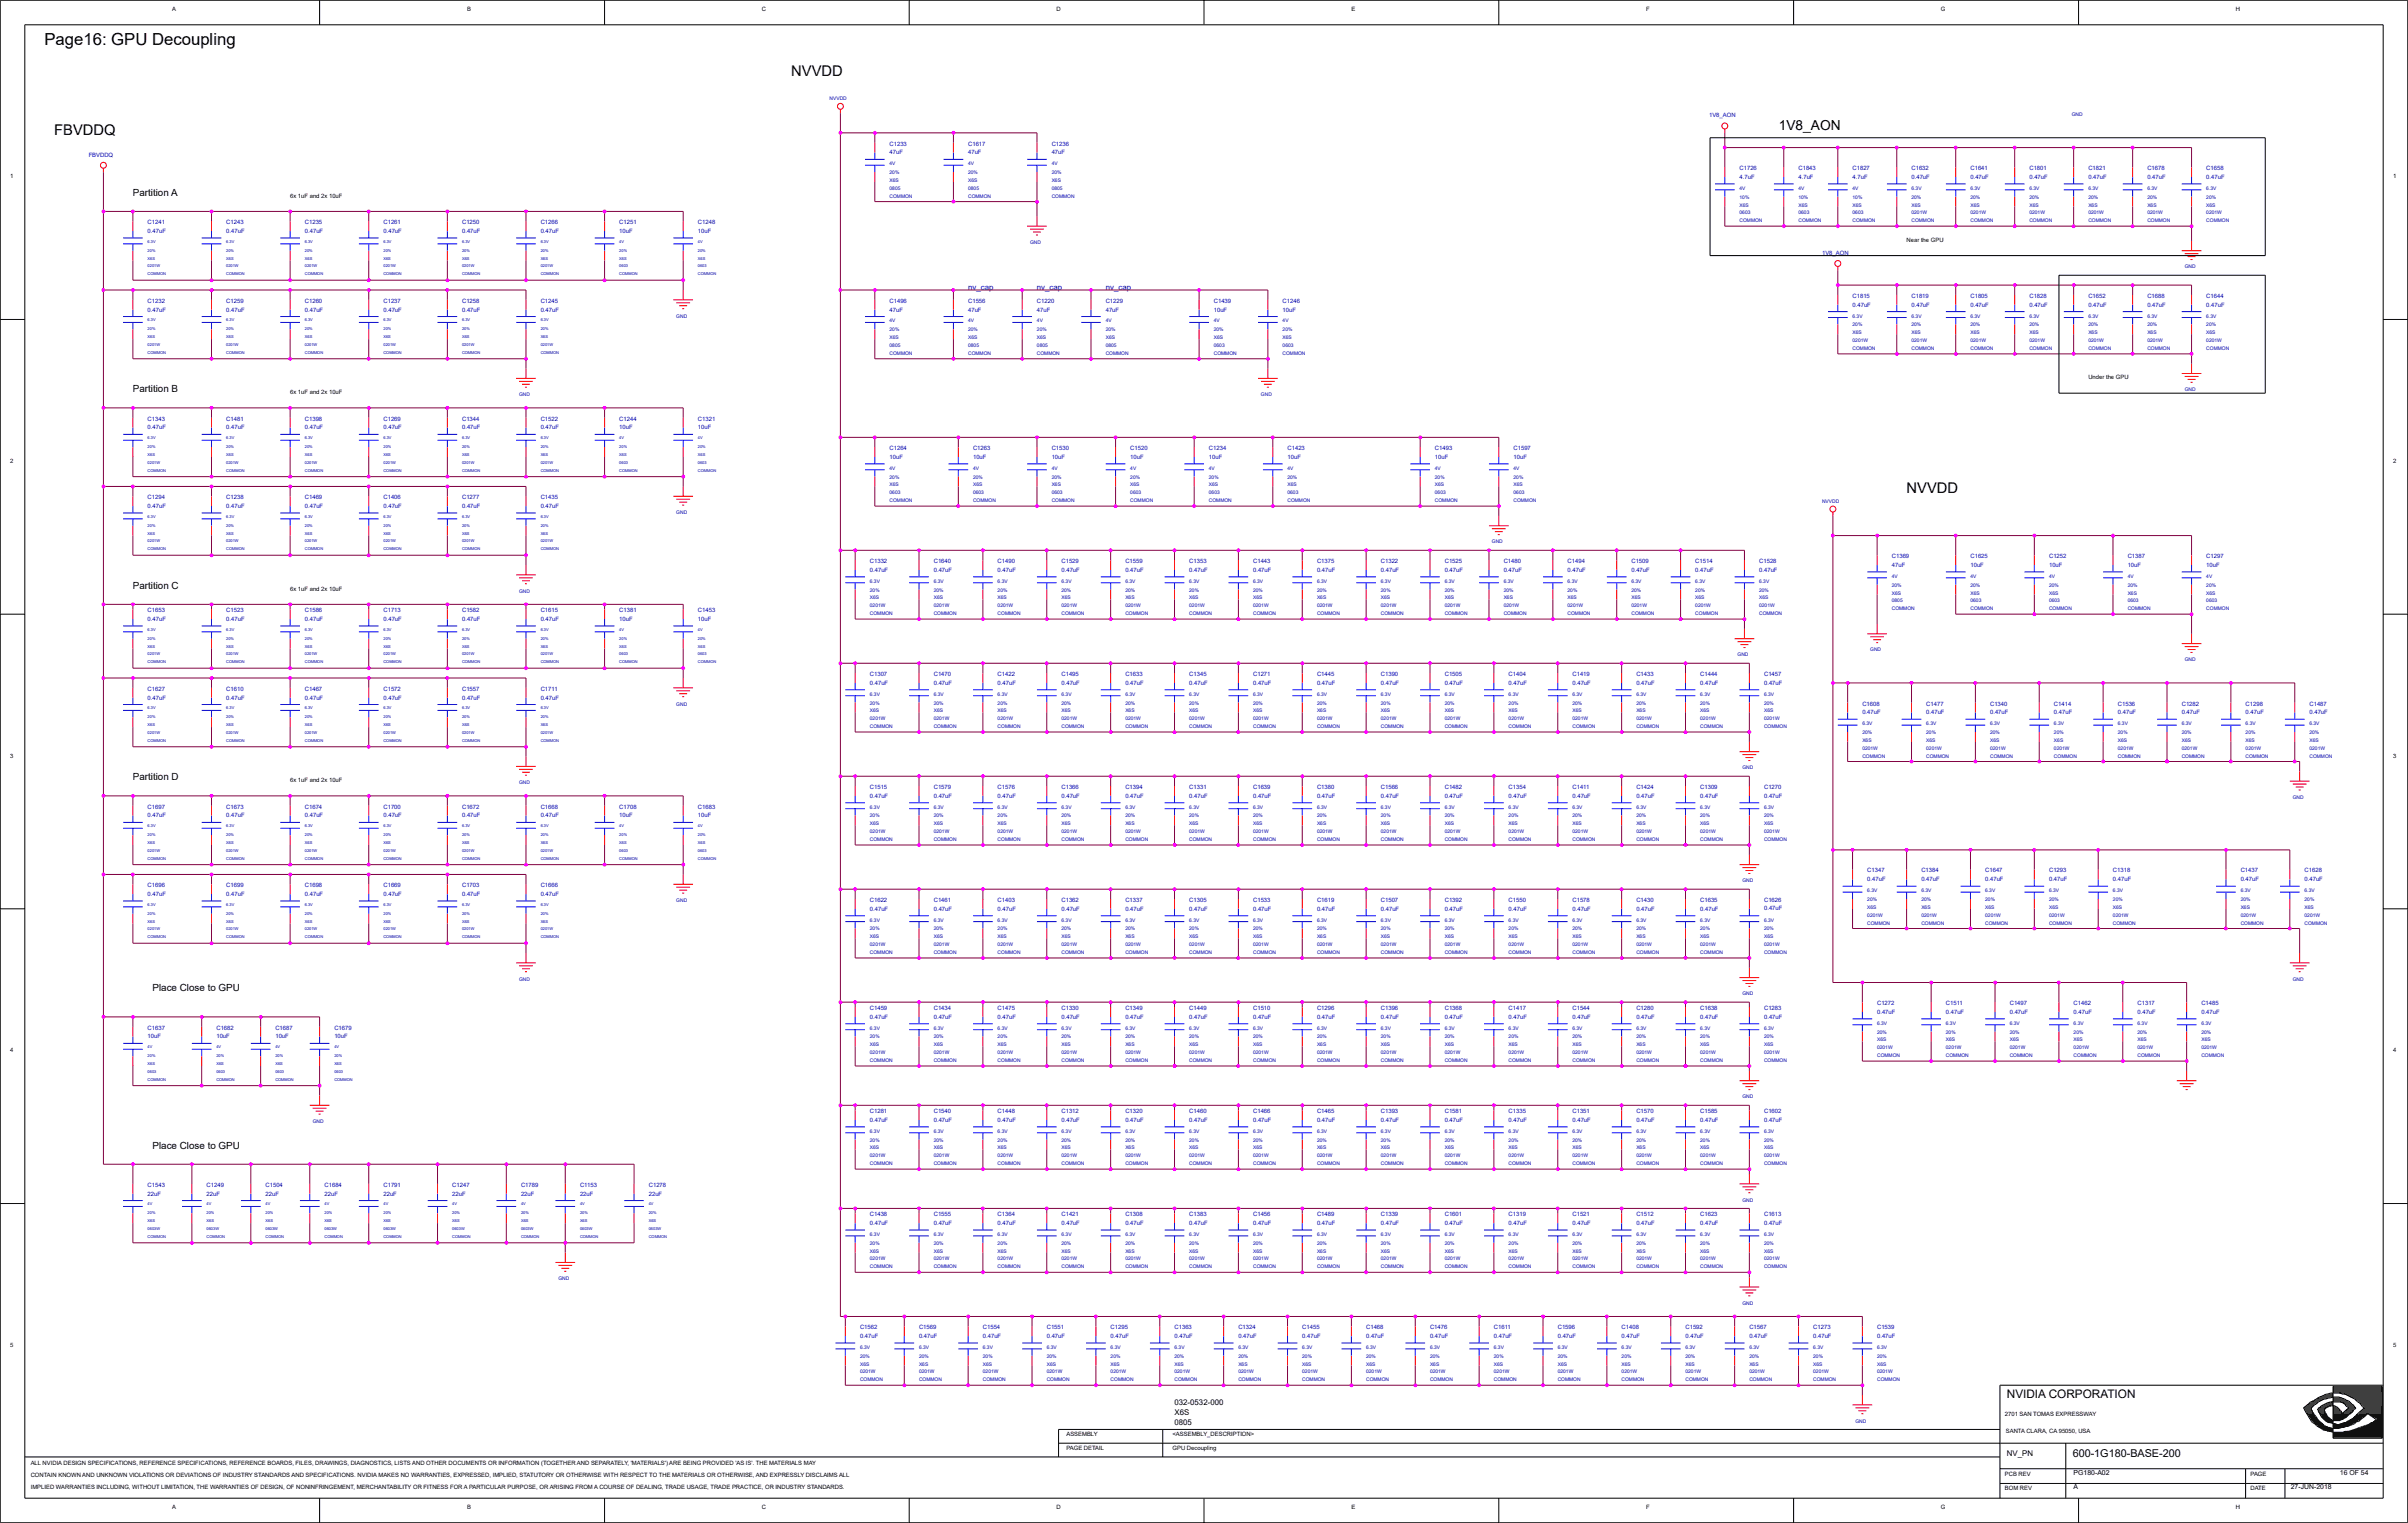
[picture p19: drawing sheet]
<svg xmlns="http://www.w3.org/2000/svg" width="158mm" height="100mm" viewBox="0 0 158 100" stroke-linecap="round" stroke-linejoin="round" font-family="sans-serif">
<defs><g id="words">
<text font-size="1.1" x="2.9" y="3">Page16: GPU Decoupling</text>
<g font-size="1">
<text x="51.9" y="5">NVVDD</text>
<text x="3.6" y="8.9">FBVDDQ</text>
<text x="125.2" y="32.4">NVVDD</text>
</g>
<text font-size=".9" x="116.8" y="8.5">1V8_AON</text>
<text font-size=".8" x="131.7" y="91.8">NVIDIA CORPORATION</text>
<text font-size=".7" x="136.1" y="95.7">600-1G180-BASE-200</text>
<g font-size=".6">
<text x="8.7" y="12.9">Partition A</text>
<text x="8.7" y="25.8">Partition B</text>
<text x="8.7" y="38.7">Partition C</text>
<text x="8.7" y="51.2">Partition D</text>
<text x="10" y="65.1">Place Close to GPU</text>
<text x="10" y="75.4">Place Close to GPU</text>
</g>
<g font-size=".5" fill="#0000a0">
<text x="63.6" y="19">nv_cap</text>
<text x="68.1" y="19">nv_cap</text>
<text x="72.6" y="19">nv_cap</text>
</g>
<g font-size=".5">
<text x="77.1" y="93.6">0805</text>
<text x="77.1" y="92.9">X6S</text>
<text x="77.1" y="92.3">032-0532-000</text>
<text x="131.7" y="95.6">NV_PN</text>
<text x="136.1" y="97.8">A</text>
<text x="136.1" y="96.8">PG180-A02</text>
<text x="150.4" y="97.8">27-JUN-2018</text>
<text x="153.6" y="96.8">16 OF 54</text>
</g>
<g font-size=".4">
<text x="11.3" y=".7">A</text>
<text x="30.7" y=".7">B</text>
<text x="50" y=".7">C</text>
<text x="69.4" y=".7">D</text>
<text x="88.7" y=".7">E</text>
<text x="108.1" y=".7">F</text>
<text x="127.4" y=".7">G</text>
<text x="146.8" y=".7">H</text>
<text x=".7" y="11.7">1</text>
<text x="157.1" y="11.7">1</text>
<text x="19" y="13">6x 1uF and 2x 10uF</text>
<text x="125.2" y="15.9">Near the GPU</text>
<text x="19" y="25.9">6x 1uF and 2x 10uF</text>
<text x="137.1" y="24.9">Under the GPU</text>
<text x=".7" y="30.4">2</text>
<text x="157.1" y="30.4">2</text>
<text x="19" y="38.8">6x 1uF and 2x 10uF</text>
<text x=".7" y="49.8">3</text>
<text x="19" y="51.4">6x 1uF and 2x 10uF</text>
<text x="157.1" y="49.8">3</text>
<text x=".7" y="69.1">4</text>
<text x="157.1" y="69.1">4</text>
<text x=".7" y="88.5">5</text>
<text x="157.1" y="88.5">5</text>
<text x="70" y="95.2">PAGE DETAIL</text>
<text x="70" y="94.3">ASSEMBLY</text>
<text x="77" y="94.3">&lt;ASSEMBLY_DESCRIPTION&gt;</text>
<text x="77" y="95.2">GPU Decoupling</text>
<text x="131.6" y="93">2701 SAN TOMAS EXPRESSWAY</text>
<text x="131.7" y="94.1">SANTA CLARA, CA 95050, USA</text>
<text x="2" y="97">CONTAIN KNOWN AND UNKNOWN VIOLATIONS OR DEVIATIONS OF INDUSTRY STANDARDS AND SPECIFICATIONS. NVIDIA MAKES NO WARRANTIES, EXPRESSED, IMPLIED, STATUTORY OR OTHERWISE WITH RESPECT TO THE MATERIALS OR OTHERWISE, AND EXPRESSLY DISCLAIMS ALL</text>
<text x="2" y="96.2">ALL NVIDIA DESIGN SPECIFICATIONS, REFERENCE SPECIFICATIONS, REFERENCE BOARDS, FILES, DRAWINGS, DIAGNOSTICS, LISTS AND OTHER DOCUMENTS OR INFORMATION (TOGETHER AND SEPARATELY, 'MATERIALS') ARE BEING PROVIDED 'AS IS'. THE MATERIALS MAY</text>
<text x="2" y="97.8">IMPLIED WARRANTIES INCLUDING, WITHOUT LIMITATION, THE WARRANTIES OF DESIGN, OF NONINFRINGEMENT, MERCHANTABILITY OR FITNESS FOR A PARTICULAR PURPOSE, OR ARISING FROM A COURSE OF DEALING, TRADE USAGE, TRADE PRACTICE, OR INDUSTRY STANDARDS.</text>
<text x="11.3" y="99.1">A</text>
<text x="30.7" y="99.1">B</text>
<text x="50" y="99.1">C</text>
<text x="69.4" y="99.1">D</text>
<text x="88.7" y="99.1">E</text>
<text x="108.1" y="99.1">F</text>
<text x="127.4" y="99.1">G</text>
<text x="131.6" y="97.9">BOM REV</text>
<text x="131.6" y="96.9">PCB REV</text>
<text x="146.8" y="99.1">H</text>
<text x="147.7" y="96.9">PAGE</text>
<text x="147.7" y="97.9">DATE</text>
</g>
<g font-size=".4" fill="#0000a0">
<text x="5.8" y="10.3">FBVDDQ</text>
<text x="58.4" y="9.6">C1233</text>
<text x="58.4" y="10.1">47uF</text>
<text x="63.6" y="9.6">C1617</text>
<text x="63.6" y="10.1">47uF</text>
<text x="69" y="9.6">C1236</text>
<text x="69" y="10.1">47uF</text>
<text x="112.2" y="7.7">1V8_AON</text>
<text x="114.2" y="11.2">C1726</text>
<text x="114.2" y="11.8">4.7uF</text>
<text x="118.1" y="11.2">C1843</text>
<text x="118.1" y="11.8">4.7uF</text>
<text x="121.6" y="11.2">C1827</text>
<text x="121.6" y="11.8">4.7uF</text>
<text x="125.5" y="11.2">C1632</text>
<text x="125.5" y="11.8">0.47uF</text>
<text x="129.4" y="11.2">C1641</text>
<text x="129.4" y="11.8">0.47uF</text>
<text x="133.2" y="11.2">C1801</text>
<text x="133.2" y="11.8">0.47uF</text>
<text x="137.1" y="11.2">C1821</text>
<text x="137.1" y="11.8">0.47uF</text>
<text x="141" y="11.2">C1678</text>
<text x="141" y="11.8">0.47uF</text>
<text x="144.8" y="11.2">C1658</text>
<text x="144.8" y="11.8">0.47uF</text>
<text x="9.7" y="14.7">C1241</text>
<text x="9.7" y="15.3">0.47uF</text>
<text x="14.9" y="14.7">C1243</text>
<text x="14.9" y="15.3">0.47uF</text>
<text x="20" y="14.7">C1235</text>
<text x="20" y="15.3">0.47uF</text>
<text x="25.2" y="14.7">C1261</text>
<text x="25.2" y="15.3">0.47uF</text>
<text x="30.3" y="14.7">C1250</text>
<text x="30.3" y="15.3">0.47uF</text>
<text x="35.5" y="14.7">C1266</text>
<text x="35.5" y="15.3">0.47uF</text>
<text x="40.7" y="14.7">C1251</text>
<text x="40.7" y="15.3">10uF</text>
<text x="45.8" y="14.7">C1248</text>
<text x="45.8" y="15.3">10uF</text>
<text x="119.6" y="16.7">1V8_AON</text>
<text x="9.7" y="19.9">C1232</text>
<text x="9.7" y="20.5">0.47uF</text>
<text x="14.9" y="19.9">C1259</text>
<text x="14.9" y="20.5">0.47uF</text>
<text x="20" y="19.9">C1260</text>
<text x="20" y="20.5">0.47uF</text>
<text x="25.2" y="19.9">C1237</text>
<text x="25.2" y="20.5">0.47uF</text>
<text x="30.3" y="19.9">C1258</text>
<text x="30.3" y="20.5">0.47uF</text>
<text x="35.5" y="19.9">C1245</text>
<text x="35.5" y="20.5">0.47uF</text>
<text x="58.4" y="19.9">C1496</text>
<text x="58.4" y="20.5">47uF</text>
<text x="63.6" y="19.9">C1556</text>
<text x="63.6" y="20.5">47uF</text>
<text x="68.1" y="19.9">C1220</text>
<text x="68.1" y="20.5">47uF</text>
<text x="72.6" y="19.9">C1229</text>
<text x="72.6" y="20.5">47uF</text>
<text x="79.7" y="19.9">C1439</text>
<text x="79.7" y="20.5">10uF</text>
<text x="84.2" y="19.9">C1246</text>
<text x="84.2" y="20.5">10uF</text>
<text x="121.6" y="19.6">C1815</text>
<text x="121.6" y="20.1">0.47uF</text>
<text x="125.5" y="19.6">C1819</text>
<text x="125.5" y="20.1">0.47uF</text>
<text x="129.4" y="19.6">C1805</text>
<text x="129.4" y="20.1">0.47uF</text>
<text x="133.2" y="19.6">C1828</text>
<text x="133.2" y="20.1">0.47uF</text>
<text x="137.1" y="19.6">C1652</text>
<text x="137.1" y="20.1">0.47uF</text>
<text x="141" y="19.6">C1688</text>
<text x="141" y="20.1">0.47uF</text>
<text x="144.8" y="19.6">C1644</text>
<text x="144.8" y="20.1">0.47uF</text>
<text x="9.7" y="27.6">C1343</text>
<text x="9.7" y="28.2">0.47uF</text>
<text x="14.9" y="27.6">C1481</text>
<text x="14.9" y="28.2">0.47uF</text>
<text x="20" y="27.6">C1398</text>
<text x="20" y="28.2">0.47uF</text>
<text x="25.2" y="27.6">C1269</text>
<text x="25.2" y="28.2">0.47uF</text>
<text x="30.3" y="27.6">C1344</text>
<text x="30.3" y="28.2">0.47uF</text>
<text x="35.5" y="27.6">C1522</text>
<text x="35.5" y="28.2">0.47uF</text>
<text x="40.7" y="27.6">C1244</text>
<text x="40.7" y="28.2">10uF</text>
<text x="45.8" y="27.6">C1321</text>
<text x="45.8" y="28.2">10uF</text>
<text x="58.4" y="29.6">C1264</text>
<text x="63.9" y="29.6">C1263</text>
<text x="69" y="29.6">C1530</text>
<text x="74.2" y="29.6">C1520</text>
<text x="79.4" y="29.6">C1234</text>
<text x="84.5" y="29.6">C1423</text>
<text x="94.2" y="29.6">C1493</text>
<text x="99.4" y="29.6">C1597</text>
<text x="9.7" y="32.8">C1294</text>
<text x="9.7" y="33.4">0.47uF</text>
<text x="14.9" y="32.8">C1238</text>
<text x="14.9" y="33.4">0.47uF</text>
<text x="20" y="32.8">C1469</text>
<text x="20" y="33.4">0.47uF</text>
<text x="25.2" y="32.8">C1406</text>
<text x="25.2" y="33.4">0.47uF</text>
<text x="30.3" y="32.8">C1277</text>
<text x="30.3" y="33.4">0.47uF</text>
<text x="35.5" y="32.8">C1435</text>
<text x="35.5" y="33.4">0.47uF</text>
<text x="58.4" y="30.1">10uF</text>
<text x="63.9" y="30.1">10uF</text>
<text x="69" y="30.1">10uF</text>
<text x="74.2" y="30.1">10uF</text>
<text x="79.4" y="30.1">10uF</text>
<text x="84.5" y="30.1">10uF</text>
<text x="94.2" y="30.1">10uF</text>
<text x="99.4" y="30.1">10uF</text>
<text x="9.7" y="40.2">C1653</text>
<text x="9.7" y="40.8">0.47uF</text>
<text x="14.9" y="40.2">C1523</text>
<text x="14.9" y="40.8">0.47uF</text>
<text x="20" y="40.2">C1586</text>
<text x="20" y="40.8">0.47uF</text>
<text x="25.2" y="40.2">C1713</text>
<text x="25.2" y="40.8">0.47uF</text>
<text x="30.3" y="40.2">C1582</text>
<text x="30.3" y="40.8">0.47uF</text>
<text x="35.5" y="40.2">C1615</text>
<text x="35.5" y="40.8">0.47uF</text>
<text x="40.7" y="40.2">C1381</text>
<text x="40.7" y="40.8">10uF</text>
<text x="45.8" y="40.2">C1453</text>
<text x="45.8" y="40.8">10uF</text>
<text x="57.1" y="37">C1332</text>
<text x="57.1" y="37.6">0.47uF</text>
<text x="61.3" y="37">C1640</text>
<text x="61.3" y="37.6">0.47uF</text>
<text x="65.5" y="37">C1490</text>
<text x="65.5" y="37.6">0.47uF</text>
<text x="69.7" y="37">C1529</text>
<text x="69.7" y="37.6">0.47uF</text>
<text x="73.9" y="37">C1559</text>
<text x="73.9" y="37.6">0.47uF</text>
<text x="78.1" y="37">C1353</text>
<text x="78.1" y="37.6">0.47uF</text>
<text x="82.3" y="37">C1443</text>
<text x="82.3" y="37.6">0.47uF</text>
<text x="86.5" y="37">C1375</text>
<text x="86.5" y="37.6">0.47uF</text>
<text x="90.6" y="37">C1322</text>
<text x="90.6" y="37.6">0.47uF</text>
<text x="94.8" y="37">C1525</text>
<text x="94.8" y="37.6">0.47uF</text>
<text x="98.7" y="37">C1480</text>
<text x="98.7" y="37.6">0.47uF</text>
<text x="102.9" y="37">C1494</text>
<text x="102.9" y="37.6">0.47uF</text>
<text x="107.1" y="37">C1509</text>
<text x="107.1" y="37.6">0.47uF</text>
<text x="111.3" y="37">C1514</text>
<text x="111.3" y="37.6">0.47uF</text>
<text x="115.5" y="37">C1528</text>
<text x="115.5" y="37.6">0.47uF</text>
<text x="124.2" y="36.7">C1369</text>
<text x="124.2" y="37.2">47uF</text>
<text x="129.4" y="36.7">C1625</text>
<text x="129.4" y="37.2">10uF</text>
<text x="134.5" y="36.7">C1252</text>
<text x="134.5" y="37.2">10uF</text>
<text x="139.7" y="36.7">C1387</text>
<text x="139.7" y="37.2">10uF</text>
<text x="144.8" y="36.7">C1297</text>
<text x="144.8" y="37.2">10uF</text>
<text x="9.7" y="45.4">C1627</text>
<text x="9.7" y="45.9">0.47uF</text>
<text x="14.9" y="45.4">C1610</text>
<text x="14.9" y="45.9">0.47uF</text>
<text x="20" y="45.4">C1467</text>
<text x="20" y="45.9">0.47uF</text>
<text x="25.2" y="45.4">C1572</text>
<text x="25.2" y="45.9">0.47uF</text>
<text x="30.3" y="45.4">C1557</text>
<text x="30.3" y="45.9">0.47uF</text>
<text x="35.5" y="45.4">C1711</text>
<text x="35.5" y="45.9">0.47uF</text>
<text x="57.1" y="44.4">C1307</text>
<text x="57.1" y="45">0.47uF</text>
<text x="61.3" y="44.4">C1470</text>
<text x="61.3" y="45">0.47uF</text>
<text x="65.5" y="44.4">C1422</text>
<text x="65.5" y="45">0.47uF</text>
<text x="69.7" y="44.4">C1495</text>
<text x="69.7" y="45">0.47uF</text>
<text x="73.9" y="44.4">C1633</text>
<text x="73.9" y="45">0.47uF</text>
<text x="78.1" y="44.4">C1345</text>
<text x="78.1" y="45">0.47uF</text>
<text x="82.3" y="44.4">C1271</text>
<text x="82.3" y="45">0.47uF</text>
<text x="86.5" y="44.4">C1445</text>
<text x="86.5" y="45">0.47uF</text>
<text x="90.6" y="44.4">C1390</text>
<text x="90.6" y="45">0.47uF</text>
<text x="94.8" y="44.4">C1505</text>
<text x="94.8" y="45">0.47uF</text>
<text x="99" y="44.4">C1404</text>
<text x="99" y="45">0.47uF</text>
<text x="103.2" y="44.4">C1419</text>
<text x="103.2" y="45">0.47uF</text>
<text x="107.4" y="44.4">C1433</text>
<text x="107.4" y="45">0.47uF</text>
<text x="111.6" y="44.4">C1444</text>
<text x="111.6" y="45">0.47uF</text>
<text x="115.8" y="44.4">C1457</text>
<text x="115.8" y="45">0.47uF</text>
<text x="122.3" y="46.3">C1608</text>
<text x="122.3" y="46.9">0.47uF</text>
<text x="126.5" y="46.3">C1477</text>
<text x="126.5" y="46.9">0.47uF</text>
<text x="130.6" y="46.3">C1340</text>
<text x="130.6" y="46.9">0.47uF</text>
<text x="134.8" y="46.3">C1414</text>
<text x="134.8" y="46.9">0.47uF</text>
<text x="139" y="46.3">C1536</text>
<text x="139" y="46.9">0.47uF</text>
<text x="143.2" y="46.3">C1282</text>
<text x="143.2" y="46.9">0.47uF</text>
<text x="147.4" y="46.3">C1298</text>
<text x="147.4" y="46.9">0.47uF</text>
<text x="151.6" y="46.3">C1487</text>
<text x="151.6" y="46.9">0.47uF</text>
<text x="9.7" y="53.1">C1697</text>
<text x="9.7" y="53.7">0.47uF</text>
<text x="14.9" y="53.1">C1673</text>
<text x="14.9" y="53.7">0.47uF</text>
<text x="20" y="53.1">C1674</text>
<text x="20" y="53.7">0.47uF</text>
<text x="25.2" y="53.1">C1700</text>
<text x="25.2" y="53.7">0.47uF</text>
<text x="30.3" y="53.1">C1672</text>
<text x="30.3" y="53.7">0.47uF</text>
<text x="35.5" y="53.1">C1668</text>
<text x="35.5" y="53.7">0.47uF</text>
<text x="40.7" y="53.1">C1708</text>
<text x="40.7" y="53.7">10uF</text>
<text x="45.8" y="53.1">C1683</text>
<text x="45.8" y="53.7">10uF</text>
<text x="57.1" y="51.8">C1515</text>
<text x="57.1" y="52.4">0.47uF</text>
<text x="61.3" y="51.8">C1579</text>
<text x="61.3" y="52.4">0.47uF</text>
<text x="65.5" y="51.8">C1576</text>
<text x="65.5" y="52.4">0.47uF</text>
<text x="69.7" y="51.8">C1366</text>
<text x="69.7" y="52.4">0.47uF</text>
<text x="73.9" y="51.8">C1394</text>
<text x="73.9" y="52.4">0.47uF</text>
<text x="78.1" y="51.8">C1331</text>
<text x="78.1" y="52.4">0.47uF</text>
<text x="82.3" y="51.8">C1639</text>
<text x="82.3" y="52.4">0.47uF</text>
<text x="86.5" y="51.8">C1380</text>
<text x="86.5" y="52.4">0.47uF</text>
<text x="90.6" y="51.8">C1566</text>
<text x="90.6" y="52.4">0.47uF</text>
<text x="94.8" y="51.8">C1482</text>
<text x="94.8" y="52.4">0.47uF</text>
<text x="99" y="51.8">C1354</text>
<text x="99" y="52.4">0.47uF</text>
<text x="103.2" y="51.8">C1411</text>
<text x="103.2" y="52.4">0.47uF</text>
<text x="107.4" y="51.8">C1424</text>
<text x="107.4" y="52.4">0.47uF</text>
<text x="111.6" y="51.8">C1309</text>
<text x="111.6" y="52.4">0.47uF</text>
<text x="115.8" y="51.8">C1270</text>
<text x="115.8" y="52.4">0.47uF</text>
<text x="9.7" y="58.3">C1696</text>
<text x="9.7" y="58.8">0.47uF</text>
<text x="14.9" y="58.3">C1699</text>
<text x="14.9" y="58.8">0.47uF</text>
<text x="20" y="58.3">C1698</text>
<text x="20" y="58.8">0.47uF</text>
<text x="25.2" y="58.3">C1669</text>
<text x="25.2" y="58.8">0.47uF</text>
<text x="30.3" y="58.3">C1703</text>
<text x="30.3" y="58.8">0.47uF</text>
<text x="35.5" y="58.3">C1666</text>
<text x="35.5" y="58.8">0.47uF</text>
<text x="57.1" y="59.2">C1622</text>
<text x="57.1" y="59.8">0.47uF</text>
<text x="61.3" y="59.2">C1461</text>
<text x="61.3" y="59.8">0.47uF</text>
<text x="65.5" y="59.2">C1403</text>
<text x="65.5" y="59.8">0.47uF</text>
<text x="69.7" y="59.2">C1362</text>
<text x="69.7" y="59.8">0.47uF</text>
<text x="73.9" y="59.2">C1337</text>
<text x="73.9" y="59.8">0.47uF</text>
<text x="78.1" y="59.2">C1305</text>
<text x="78.1" y="59.8">0.47uF</text>
<text x="82.3" y="59.2">C1533</text>
<text x="82.3" y="59.8">0.47uF</text>
<text x="86.5" y="59.2">C1619</text>
<text x="86.5" y="59.8">0.47uF</text>
<text x="90.6" y="59.2">C1507</text>
<text x="90.6" y="59.8">0.47uF</text>
<text x="94.8" y="59.2">C1392</text>
<text x="94.8" y="59.8">0.47uF</text>
<text x="99" y="59.2">C1550</text>
<text x="99" y="59.8">0.47uF</text>
<text x="103.2" y="59.2">C1578</text>
<text x="103.2" y="59.8">0.47uF</text>
<text x="107.4" y="59.2">C1430</text>
<text x="107.4" y="59.8">0.47uF</text>
<text x="111.6" y="59.2">C1635</text>
<text x="111.6" y="59.8">0.47uF</text>
<text x="115.8" y="59.2">C1626</text>
<text x="115.8" y="59.8">0.47uF</text>
<text x="122.6" y="57.3">C1347</text>
<text x="122.6" y="57.9">0.47uF</text>
<text x="126.1" y="57.3">C1384</text>
<text x="126.1" y="57.9">0.47uF</text>
<text x="130.3" y="57.3">C1647</text>
<text x="130.3" y="57.9">0.47uF</text>
<text x="134.5" y="57.3">C1293</text>
<text x="134.5" y="57.9">0.47uF</text>
<text x="138.7" y="57.3">C1318</text>
<text x="138.7" y="57.9">0.47uF</text>
<text x="147.1" y="57.3">C1437</text>
<text x="147.1" y="57.9">0.47uF</text>
<text x="151.3" y="57.3">C1628</text>
<text x="151.3" y="57.9">0.47uF</text>
<text x="9.7" y="67.6">C1637</text>
<text x="9.7" y="68.2">10uF</text>
<text x="14.2" y="67.6">C1682</text>
<text x="14.2" y="68.2">10uF</text>
<text x="18.1" y="67.6">C1687</text>
<text x="18.1" y="68.2">10uF</text>
<text x="21.9" y="67.6">C1679</text>
<text x="21.9" y="68.2">10uF</text>
<text x="57.1" y="66.3">C1459</text>
<text x="57.1" y="66.9">0.47uF</text>
<text x="61.3" y="66.3">C1434</text>
<text x="61.3" y="66.9">0.47uF</text>
<text x="65.5" y="66.3">C1475</text>
<text x="65.5" y="66.9">0.47uF</text>
<text x="69.7" y="66.3">C1330</text>
<text x="69.7" y="66.9">0.47uF</text>
<text x="73.9" y="66.3">C1349</text>
<text x="73.9" y="66.9">0.47uF</text>
<text x="78.1" y="66.3">C1449</text>
<text x="78.1" y="66.9">0.47uF</text>
<text x="82.3" y="66.3">C1510</text>
<text x="82.3" y="66.9">0.47uF</text>
<text x="86.5" y="66.3">C1296</text>
<text x="86.5" y="66.9">0.47uF</text>
<text x="90.6" y="66.3">C1396</text>
<text x="90.6" y="66.9">0.47uF</text>
<text x="94.8" y="66.3">C1368</text>
<text x="94.8" y="66.9">0.47uF</text>
<text x="99" y="66.3">C1417</text>
<text x="99" y="66.9">0.47uF</text>
<text x="103.2" y="66.3">C1544</text>
<text x="103.2" y="66.9">0.47uF</text>
<text x="107.4" y="66.3">C1280</text>
<text x="107.4" y="66.9">0.47uF</text>
<text x="111.6" y="66.3">C1638</text>
<text x="111.6" y="66.9">0.47uF</text>
<text x="115.8" y="66.3">C1283</text>
<text x="115.8" y="66.9">0.47uF</text>
<text x="123.2" y="66">C1272</text>
<text x="123.2" y="66.6">0.47uF</text>
<text x="127.7" y="66">C1511</text>
<text x="127.7" y="66.6">0.47uF</text>
<text x="131.9" y="66">C1497</text>
<text x="131.9" y="66.6">0.47uF</text>
<text x="136.1" y="66">C1462</text>
<text x="136.1" y="66.6">0.47uF</text>
<text x="140.3" y="66">C1317</text>
<text x="140.3" y="66.6">0.47uF</text>
<text x="144.5" y="66">C1485</text>
<text x="144.5" y="66.6">0.47uF</text>
<text x="9.7" y="77.9">C1543</text>
<text x="13.6" y="77.9">C1249</text>
<text x="17.4" y="77.9">C1504</text>
<text x="21.3" y="77.9">C1684</text>
<text x="25.2" y="77.9">C1791</text>
<text x="29.7" y="77.9">C1247</text>
<text x="34.2" y="77.9">C1789</text>
<text x="38.1" y="77.9">C1153</text>
<text x="42.6" y="77.9">C1278</text>
<text x="57.1" y="73.1">C1281</text>
<text x="57.1" y="73.7">0.47uF</text>
<text x="61.3" y="73.1">C1540</text>
<text x="61.3" y="73.7">0.47uF</text>
<text x="65.5" y="73.1">C1448</text>
<text x="65.5" y="73.7">0.47uF</text>
<text x="69.7" y="73.1">C1312</text>
<text x="69.7" y="73.7">0.47uF</text>
<text x="73.9" y="73.1">C1320</text>
<text x="73.9" y="73.7">0.47uF</text>
<text x="78.1" y="73.1">C1460</text>
<text x="78.1" y="73.7">0.47uF</text>
<text x="82.3" y="73.1">C1466</text>
<text x="82.3" y="73.7">0.47uF</text>
<text x="86.5" y="73.1">C1465</text>
<text x="86.5" y="73.7">0.47uF</text>
<text x="90.6" y="73.1">C1393</text>
<text x="90.6" y="73.7">0.47uF</text>
<text x="94.8" y="73.1">C1581</text>
<text x="94.8" y="73.7">0.47uF</text>
<text x="99" y="73.1">C1335</text>
<text x="99" y="73.7">0.47uF</text>
<text x="103.2" y="73.1">C1351</text>
<text x="103.2" y="73.7">0.47uF</text>
<text x="107.4" y="73.1">C1570</text>
<text x="107.4" y="73.7">0.47uF</text>
<text x="111.6" y="73.1">C1585</text>
<text x="111.6" y="73.7">0.47uF</text>
<text x="115.8" y="73.1">C1602</text>
<text x="115.8" y="73.7">0.47uF</text>
<text x="9.7" y="78.5">22uF</text>
<text x="13.6" y="78.5">22uF</text>
<text x="17.4" y="78.5">22uF</text>
<text x="21.3" y="78.5">22uF</text>
<text x="25.2" y="78.5">22uF</text>
<text x="29.7" y="78.5">22uF</text>
<text x="34.2" y="78.5">22uF</text>
<text x="38.1" y="78.5">22uF</text>
<text x="42.6" y="78.5">22uF</text>
<text x="57.1" y="79.9">C1438</text>
<text x="57.1" y="80.5">0.47uF</text>
<text x="61.3" y="79.9">C1555</text>
<text x="61.3" y="80.5">0.47uF</text>
<text x="65.5" y="79.9">C1364</text>
<text x="65.5" y="80.5">0.47uF</text>
<text x="69.7" y="79.9">C1421</text>
<text x="69.7" y="80.5">0.47uF</text>
<text x="73.9" y="79.9">C1308</text>
<text x="73.9" y="80.5">0.47uF</text>
<text x="78.1" y="79.9">C1383</text>
<text x="78.1" y="80.5">0.47uF</text>
<text x="82.3" y="79.9">C1456</text>
<text x="82.3" y="80.5">0.47uF</text>
<text x="86.5" y="79.9">C1489</text>
<text x="86.5" y="80.5">0.47uF</text>
<text x="90.6" y="79.9">C1339</text>
<text x="90.6" y="80.5">0.47uF</text>
<text x="94.8" y="79.9">C1601</text>
<text x="94.8" y="80.5">0.47uF</text>
<text x="99" y="79.9">C1319</text>
<text x="99" y="80.5">0.47uF</text>
<text x="103.2" y="79.9">C1521</text>
<text x="103.2" y="80.5">0.47uF</text>
<text x="107.4" y="79.9">C1512</text>
<text x="107.4" y="80.5">0.47uF</text>
<text x="111.6" y="79.9">C1623</text>
<text x="111.6" y="80.5">0.47uF</text>
<text x="115.8" y="79.9">C1613</text>
<text x="115.8" y="80.5">0.47uF</text>
<text x="56.5" y="87.3">C1562</text>
<text x="56.5" y="87.9">0.47uF</text>
<text x="60.3" y="87.3">C1569</text>
<text x="60.3" y="87.9">0.47uF</text>
<text x="64.5" y="87.3">C1554</text>
<text x="64.5" y="87.9">0.47uF</text>
<text x="68.7" y="87.3">C1551</text>
<text x="68.7" y="87.9">0.47uF</text>
<text x="72.9" y="87.3">C1295</text>
<text x="72.9" y="87.9">0.47uF</text>
<text x="77.1" y="87.3">C1363</text>
<text x="77.1" y="87.9">0.47uF</text>
<text x="81.3" y="87.3">C1324</text>
<text x="81.3" y="87.9">0.47uF</text>
<text x="85.5" y="87.3">C1455</text>
<text x="85.5" y="87.9">0.47uF</text>
<text x="89.7" y="87.3">C1468</text>
<text x="89.7" y="87.9">0.47uF</text>
<text x="93.9" y="87.3">C1476</text>
<text x="93.9" y="87.9">0.47uF</text>
<text x="98.1" y="87.3">C1611</text>
<text x="98.1" y="87.9">0.47uF</text>
<text x="102.3" y="87.3">C1596</text>
<text x="102.3" y="87.9">0.47uF</text>
<text x="106.5" y="87.3">C1408</text>
<text x="106.5" y="87.9">0.47uF</text>
<text x="110.6" y="87.3">C1592</text>
<text x="110.6" y="87.9">0.47uF</text>
<text x="114.8" y="87.3">C1567</text>
<text x="114.8" y="87.9">0.47uF</text>
<text x="119" y="87.3">C1273</text>
<text x="119" y="87.9">0.47uF</text>
<text x="123.2" y="87.3">C1539</text>
<text x="123.2" y="87.9">0.47uF</text>
</g>
<g font-size=".3" fill="#0000a0">
<text x="54.5" y="6.6">NVVDD</text>
<text x="58.4" y="10.9">4V</text>
<text x="58.4" y="12">X6S</text>
<text x="58.4" y="11.4">20%</text>
<text x="63.6" y="12">X6S</text>
<text x="63.6" y="11.4">20%</text>
<text x="63.6" y="10.9">4V</text>
<text x="69" y="11.4">20%</text>
<text x="69" y="12">X6S</text>
<text x="69" y="10.9">4V</text>
<text x="136" y="7.6">GND</text>
<text x="9.7" y="17">X6S</text>
<text x="9.7" y="15.9">6.3V</text>
<text x="9.7" y="16.5">20%</text>
<text x="9.7" y="17.6">0201W</text>
<text x="14.9" y="15.9">6.3V</text>
<text x="14.9" y="17">X6S</text>
<text x="14.9" y="16.5">20%</text>
<text x="14.9" y="17.6">0201W</text>
<text x="20" y="17">X6S</text>
<text x="20" y="15.9">6.3V</text>
<text x="20" y="16.5">20%</text>
<text x="20" y="17.6">0201W</text>
<text x="25.2" y="17">X6S</text>
<text x="25.2" y="15.9">6.3V</text>
<text x="25.2" y="16.5">20%</text>
<text x="25.2" y="17.6">0201W</text>
<text x="30.3" y="17">X6S</text>
<text x="30.3" y="15.9">6.3V</text>
<text x="30.3" y="16.5">20%</text>
<text x="30.3" y="17.6">0201W</text>
<text x="35.5" y="17">X6S</text>
<text x="35.5" y="15.9">6.3V</text>
<text x="35.5" y="16.5">20%</text>
<text x="35.5" y="17.6">0201W</text>
<text x="40.7" y="15.9">4V</text>
<text x="40.7" y="17">X6S</text>
<text x="40.7" y="17.6">0603</text>
<text x="40.7" y="16.5">20%</text>
<text x="45.8" y="16.5">20%</text>
<text x="45.8" y="15.9">4V</text>
<text x="45.8" y="17.6">0603</text>
<text x="45.8" y="17">X6S</text>
<text x="58.4" y="13">COMMON</text>
<text x="58.4" y="12.5">0805</text>
<text x="63.6" y="12.5">0805</text>
<text x="63.6" y="13">COMMON</text>
<text x="67.6" y="16">GND</text>
<text x="69" y="12.5">0805</text>
<text x="69" y="13">COMMON</text>
<text x="114.2" y="14.6">COMMON</text>
<text x="114.2" y="13.6">X6S</text>
<text x="114.2" y="13">10%</text>
<text x="114.2" y="14.1">0603</text>
<text x="114.2" y="12.5">4V</text>
<text x="118.1" y="14.6">COMMON</text>
<text x="118.1" y="14.1">0603</text>
<text x="118.1" y="13.6">X6S</text>
<text x="118.1" y="13">10%</text>
<text x="118.1" y="12.5">4V</text>
<text x="121.6" y="14.6">COMMON</text>
<text x="121.6" y="13.6">X6S</text>
<text x="121.6" y="13">10%</text>
<text x="121.6" y="14.1">0603</text>
<text x="121.6" y="12.5">4V</text>
<text x="125.5" y="13.6">X6S</text>
<text x="125.5" y="12.5">6.3V</text>
<text x="125.5" y="14.6">COMMON</text>
<text x="125.5" y="14.1">0201W</text>
<text x="125.5" y="13">20%</text>
<text x="129.4" y="14.6">COMMON</text>
<text x="129.4" y="13">20%</text>
<text x="129.4" y="12.5">6.3V</text>
<text x="129.4" y="13.6">X6S</text>
<text x="129.4" y="14.1">0201W</text>
<text x="133.2" y="14.1">0201W</text>
<text x="133.2" y="13.6">X6S</text>
<text x="133.2" y="14.6">COMMON</text>
<text x="133.2" y="13">20%</text>
<text x="133.2" y="12.5">6.3V</text>
<text x="137.1" y="13">20%</text>
<text x="137.1" y="12.5">6.3V</text>
<text x="137.1" y="13.6">X6S</text>
<text x="137.1" y="14.6">COMMON</text>
<text x="137.1" y="14.1">0201W</text>
<text x="141" y="12.5">6.3V</text>
<text x="141" y="13">20%</text>
<text x="141" y="13.6">X6S</text>
<text x="141" y="14.6">COMMON</text>
<text x="141" y="14.1">0201W</text>
<text x="143.4" y="17.6">GND</text>
<text x="144.8" y="13">20%</text>
<text x="144.8" y="12.5">6.3V</text>
<text x="144.8" y="13.6">X6S</text>
<text x="144.8" y="14.6">COMMON</text>
<text x="144.8" y="14.1">0201W</text>
<text x="9.7" y="23.2">COMMON</text>
<text x="9.7" y="22.2">X6S</text>
<text x="9.7" y="21.1">6.3V</text>
<text x="9.7" y="21.7">20%</text>
<text x="9.7" y="22.7">0201W</text>
<text x="9.7" y="18.1">COMMON</text>
<text x="14.9" y="23.2">COMMON</text>
<text x="14.9" y="22.2">X6S</text>
<text x="14.9" y="21.1">6.3V</text>
<text x="14.9" y="21.7">20%</text>
<text x="14.9" y="22.7">0201W</text>
<text x="14.9" y="18.1">COMMON</text>
<text x="20" y="23.2">COMMON</text>
<text x="20" y="22.2">X6S</text>
<text x="20" y="21.1">6.3V</text>
<text x="20" y="21.7">20%</text>
<text x="20" y="22.7">0201W</text>
<text x="20" y="18.1">COMMON</text>
<text x="25.2" y="23.2">COMMON</text>
<text x="25.2" y="22.2">X6S</text>
<text x="25.2" y="21.1">6.3V</text>
<text x="25.2" y="21.7">20%</text>
<text x="25.2" y="22.7">0201W</text>
<text x="25.2" y="18.1">COMMON</text>
<text x="30.3" y="23.2">COMMON</text>
<text x="30.3" y="21.1">6.3V</text>
<text x="30.3" y="21.7">20%</text>
<text x="30.3" y="22.7">0201W</text>
<text x="30.3" y="22.2">X6S</text>
<text x="30.3" y="18.1">COMMON</text>
<text x="35.5" y="23.2">COMMON</text>
<text x="35.5" y="22.2">X6S</text>
<text x="35.5" y="21.7">20%</text>
<text x="35.5" y="21.1">6.3V</text>
<text x="35.5" y="22.7">0201W</text>
<text x="35.5" y="18.1">COMMON</text>
<text x="40.7" y="18.1">COMMON</text>
<text x="44.4" y="20.9">GND</text>
<text x="45.8" y="18.1">COMMON</text>
<text x="58.4" y="22.8">0805</text>
<text x="58.4" y="23.3">COMMON</text>
<text x="58.4" y="21.2">4V</text>
<text x="58.4" y="22.3">X6S</text>
<text x="58.4" y="21.8">20%</text>
<text x="63.6" y="22.3">X6S</text>
<text x="63.6" y="21.2">4V</text>
<text x="63.6" y="23.3">COMMON</text>
<text x="63.6" y="22.8">0805</text>
<text x="63.6" y="21.8">20%</text>
<text x="68.1" y="21.2">4V</text>
<text x="68.1" y="22.3">X6S</text>
<text x="68.1" y="22.8">0805</text>
<text x="68.1" y="23.3">COMMON</text>
<text x="68.1" y="21.8">20%</text>
<text x="72.6" y="21.2">4V</text>
<text x="72.6" y="21.8">20%</text>
<text x="72.6" y="22.8">0805</text>
<text x="72.6" y="23.3">COMMON</text>
<text x="72.6" y="22.3">X6S</text>
<text x="79.7" y="22.8">0603</text>
<text x="79.7" y="22.3">X6S</text>
<text x="79.7" y="21.2">4V</text>
<text x="79.7" y="21.8">20%</text>
<text x="79.7" y="23.3">COMMON</text>
<text x="84.2" y="21.2">4V</text>
<text x="84.2" y="22.8">0603</text>
<text x="84.2" y="22.3">X6S</text>
<text x="84.2" y="23.3">COMMON</text>
<text x="84.2" y="21.8">20%</text>
<text x="121.6" y="20.9">6.3V</text>
<text x="121.6" y="21.9">X6S</text>
<text x="121.6" y="22.5">0201W</text>
<text x="121.6" y="21.4">20%</text>
<text x="121.6" y="23">COMMON</text>
<text x="125.5" y="21.9">X6S</text>
<text x="125.5" y="21.4">20%</text>
<text x="125.5" y="22.5">0201W</text>
<text x="125.5" y="20.9">6.3V</text>
<text x="125.5" y="23">COMMON</text>
<text x="129.4" y="23">COMMON</text>
<text x="129.4" y="21.9">X6S</text>
<text x="129.4" y="20.9">6.3V</text>
<text x="129.4" y="22.5">0201W</text>
<text x="129.4" y="21.4">20%</text>
<text x="133.2" y="23">COMMON</text>
<text x="133.2" y="22.5">0201W</text>
<text x="133.2" y="21.9">X6S</text>
<text x="133.2" y="20.9">6.3V</text>
<text x="133.2" y="21.4">20%</text>
<text x="137.1" y="21.4">20%</text>
<text x="137.1" y="20.9">6.3V</text>
<text x="137.1" y="21.9">X6S</text>
<text x="137.1" y="22.5">0201W</text>
<text x="137.1" y="23">COMMON</text>
<text x="141" y="22.5">0201W</text>
<text x="141" y="20.9">6.3V</text>
<text x="141" y="21.9">X6S</text>
<text x="141" y="23">COMMON</text>
<text x="141" y="21.4">20%</text>
<text x="144.8" y="23">COMMON</text>
<text x="144.8" y="21.9">X6S</text>
<text x="144.8" y="20.9">6.3V</text>
<text x="144.8" y="21.4">20%</text>
<text x="144.8" y="22.5">0201W</text>
<text x="9.7" y="29.9">X6S</text>
<text x="9.7" y="28.9">6.3V</text>
<text x="9.7" y="29.4">20%</text>
<text x="14.9" y="29.9">X6S</text>
<text x="14.9" y="28.9">6.3V</text>
<text x="14.9" y="29.4">20%</text>
<text x="20" y="29.9">X6S</text>
<text x="20" y="28.9">6.3V</text>
<text x="20" y="29.4">20%</text>
<text x="25.2" y="29.9">X6S</text>
<text x="25.2" y="28.9">6.3V</text>
<text x="25.2" y="29.4">20%</text>
<text x="30.3" y="29.9">X6S</text>
<text x="30.3" y="28.9">6.3V</text>
<text x="30.3" y="29.4">20%</text>
<text x="34.1" y="26">GND</text>
<text x="35.5" y="29.9">X6S</text>
<text x="35.5" y="28.9">6.3V</text>
<text x="35.5" y="29.4">20%</text>
<text x="40.7" y="29.4">20%</text>
<text x="40.7" y="29.9">X6S</text>
<text x="40.7" y="28.9">4V</text>
<text x="45.8" y="29.9">X6S</text>
<text x="45.8" y="29.4">20%</text>
<text x="45.8" y="28.9">4V</text>
<text x="82.8" y="26">GND</text>
<text x="143.4" y="25.7">GND</text>
<text x="9.7" y="31">COMMON</text>
<text x="9.7" y="30.5">0201W</text>
<text x="9.7" y="35.1">X6S</text>
<text x="9.7" y="34">6.3V</text>
<text x="9.7" y="34.6">20%</text>
<text x="9.7" y="35.6">0201W</text>
<text x="14.9" y="35.1">X6S</text>
<text x="14.9" y="34">6.3V</text>
<text x="14.9" y="34.6">20%</text>
<text x="14.9" y="35.6">0201W</text>
<text x="14.9" y="31">COMMON</text>
<text x="14.9" y="30.5">0201W</text>
<text x="20" y="35.1">X6S</text>
<text x="20" y="34">6.3V</text>
<text x="20" y="34.6">20%</text>
<text x="20" y="35.6">0201W</text>
<text x="20" y="31">COMMON</text>
<text x="20" y="30.5">0201W</text>
<text x="25.2" y="35.1">X6S</text>
<text x="25.2" y="34">6.3V</text>
<text x="25.2" y="34.6">20%</text>
<text x="25.2" y="35.6">0201W</text>
<text x="25.2" y="31">COMMON</text>
<text x="25.2" y="30.5">0201W</text>
<text x="30.3" y="35.6">0201W</text>
<text x="30.3" y="35.1">X6S</text>
<text x="30.3" y="34">6.3V</text>
<text x="30.3" y="34.6">20%</text>
<text x="30.3" y="31">COMMON</text>
<text x="30.3" y="30.5">0201W</text>
<text x="35.5" y="35.1">X6S</text>
<text x="35.5" y="34">6.3V</text>
<text x="35.5" y="34.6">20%</text>
<text x="35.5" y="35.6">0201W</text>
<text x="35.5" y="31">COMMON</text>
<text x="35.5" y="30.5">0201W</text>
<text x="40.7" y="31">COMMON</text>
<text x="40.7" y="30.5">0603</text>
<text x="44.4" y="33.8">GND</text>
<text x="45.8" y="31">COMMON</text>
<text x="45.8" y="30.5">0603</text>
<text x="58.4" y="33">COMMON</text>
<text x="58.4" y="32.5">0603</text>
<text x="58.4" y="31.9">X6S</text>
<text x="58.4" y="31.4">20%</text>
<text x="58.4" y="30.9">4V</text>
<text x="63.9" y="33">COMMON</text>
<text x="63.9" y="30.9">4V</text>
<text x="63.9" y="31.4">20%</text>
<text x="63.9" y="31.9">X6S</text>
<text x="63.9" y="32.5">0603</text>
<text x="69" y="30.9">4V</text>
<text x="69" y="33">COMMON</text>
<text x="69" y="32.5">0603</text>
<text x="69" y="31.9">X6S</text>
<text x="69" y="31.4">20%</text>
<text x="74.2" y="30.9">4V</text>
<text x="74.2" y="33">COMMON</text>
<text x="74.2" y="32.5">0603</text>
<text x="74.2" y="31.9">X6S</text>
<text x="74.2" y="31.4">20%</text>
<text x="79.4" y="32.5">0603</text>
<text x="79.4" y="33">COMMON</text>
<text x="79.4" y="31.9">X6S</text>
<text x="79.4" y="31.4">20%</text>
<text x="79.4" y="30.9">4V</text>
<text x="84.5" y="33">COMMON</text>
<text x="84.5" y="32.5">0603</text>
<text x="84.5" y="31.9">X6S</text>
<text x="84.5" y="31.4">20%</text>
<text x="84.5" y="30.9">4V</text>
<text x="94.2" y="30.9">4V</text>
<text x="94.2" y="31.4">20%</text>
<text x="94.2" y="32.5">0603</text>
<text x="94.2" y="31.9">X6S</text>
<text x="94.2" y="33">COMMON</text>
<text x="97.9" y="35.7">GND</text>
<text x="99.4" y="33">COMMON</text>
<text x="99.4" y="32.5">0603</text>
<text x="99.4" y="31.4">20%</text>
<text x="99.4" y="31.9">X6S</text>
<text x="99.4" y="30.9">4V</text>
<text x="119.6" y="33">NVVDD</text>
<text x="9.7" y="41.4">6.3V</text>
<text x="9.7" y="36.1">COMMON</text>
<text x="14.9" y="41.4">6.3V</text>
<text x="14.9" y="36.1">COMMON</text>
<text x="20" y="41.4">6.3V</text>
<text x="20" y="36.1">COMMON</text>
<text x="25.2" y="41.4">6.3V</text>
<text x="25.2" y="36.1">COMMON</text>
<text x="30.3" y="41.4">6.3V</text>
<text x="30.3" y="36.1">COMMON</text>
<text x="34.1" y="38.9">GND</text>
<text x="35.5" y="41.4">6.3V</text>
<text x="35.5" y="36.1">COMMON</text>
<text x="40.7" y="41.4">4V</text>
<text x="45.8" y="41.4">4V</text>
<text x="57.1" y="40.4">COMMON</text>
<text x="57.1" y="39.4">X6S</text>
<text x="57.1" y="38.3">6.3V</text>
<text x="57.1" y="38.8">20%</text>
<text x="57.1" y="39.9">0201W</text>
<text x="61.3" y="38.3">6.3V</text>
<text x="61.3" y="38.8">20%</text>
<text x="61.3" y="40.4">COMMON</text>
<text x="61.3" y="39.4">X6S</text>
<text x="61.3" y="39.9">0201W</text>
<text x="65.5" y="40.4">COMMON</text>
<text x="65.5" y="39.4">X6S</text>
<text x="65.5" y="38.3">6.3V</text>
<text x="65.5" y="38.8">20%</text>
<text x="65.5" y="39.9">0201W</text>
<text x="69.7" y="39.4">X6S</text>
<text x="69.7" y="38.3">6.3V</text>
<text x="69.7" y="39.9">0201W</text>
<text x="69.7" y="40.4">COMMON</text>
<text x="69.7" y="38.8">20%</text>
<text x="73.9" y="40.4">COMMON</text>
<text x="73.9" y="39.4">X6S</text>
<text x="73.9" y="38.3">6.3V</text>
<text x="73.9" y="38.8">20%</text>
<text x="73.9" y="39.9">0201W</text>
<text x="78.1" y="39.4">X6S</text>
<text x="78.1" y="39.9">0201W</text>
<text x="78.1" y="40.4">COMMON</text>
<text x="78.1" y="38.3">6.3V</text>
<text x="78.1" y="38.8">20%</text>
<text x="82.3" y="40.4">COMMON</text>
<text x="82.3" y="39.4">X6S</text>
<text x="82.3" y="38.3">6.3V</text>
<text x="82.3" y="38.8">20%</text>
<text x="82.3" y="39.9">0201W</text>
<text x="86.5" y="39.9">0201W</text>
<text x="86.5" y="39.4">X6S</text>
<text x="86.5" y="38.3">6.3V</text>
<text x="86.5" y="38.8">20%</text>
<text x="86.5" y="40.4">COMMON</text>
<text x="90.6" y="38.3">6.3V</text>
<text x="90.6" y="40.4">COMMON</text>
<text x="90.6" y="39.4">X6S</text>
<text x="90.6" y="38.8">20%</text>
<text x="90.6" y="39.9">0201W</text>
<text x="94.8" y="39.9">0201W</text>
<text x="94.8" y="38.3">6.3V</text>
<text x="94.8" y="40.4">COMMON</text>
<text x="94.8" y="39.4">X6S</text>
<text x="94.8" y="38.8">20%</text>
<text x="98.7" y="39.9">0201W</text>
<text x="98.7" y="39.4">X6S</text>
<text x="98.7" y="38.8">20%</text>
<text x="98.7" y="40.4">COMMON</text>
<text x="98.7" y="38.3">6.3V</text>
<text x="102.9" y="40.4">COMMON</text>
<text x="102.9" y="39.4">X6S</text>
<text x="102.9" y="38.3">6.3V</text>
<text x="102.9" y="38.8">20%</text>
<text x="102.9" y="39.9">0201W</text>
<text x="107.1" y="40.4">COMMON</text>
<text x="107.1" y="39.4">X6S</text>
<text x="107.1" y="38.3">6.3V</text>
<text x="107.1" y="38.8">20%</text>
<text x="107.1" y="39.9">0201W</text>
<text x="111.3" y="40.4">COMMON</text>
<text x="111.3" y="38.3">6.3V</text>
<text x="111.3" y="39.9">0201W</text>
<text x="111.3" y="39.4">X6S</text>
<text x="111.3" y="38.8">20%</text>
<text x="115.5" y="39.9">0201W</text>
<text x="115.5" y="40.4">COMMON</text>
<text x="115.5" y="39.4">X6S</text>
<text x="115.5" y="38.3">6.3V</text>
<text x="115.5" y="38.8">20%</text>
<text x="124.2" y="39.6">0805</text>
<text x="124.2" y="40.1">COMMON</text>
<text x="124.2" y="39">X6S</text>
<text x="124.2" y="38.5">20%</text>
<text x="124.2" y="37.9">4V</text>
<text x="129.4" y="40.1">COMMON</text>
<text x="129.4" y="39">X6S</text>
<text x="129.4" y="39.6">0603</text>
<text x="129.4" y="38.5">20%</text>
<text x="129.4" y="37.9">4V</text>
<text x="134.5" y="40.1">COMMON</text>
<text x="134.5" y="39.6">0603</text>
<text x="134.5" y="39">X6S</text>
<text x="134.5" y="38.5">20%</text>
<text x="134.5" y="37.9">4V</text>
<text x="139.7" y="39">X6S</text>
<text x="139.7" y="38.5">20%</text>
<text x="139.7" y="39.6">0603</text>
<text x="139.7" y="40.1">COMMON</text>
<text x="139.7" y="37.9">4V</text>
<text x="144.8" y="40.1">COMMON</text>
<text x="144.8" y="38.5">20%</text>
<text x="144.8" y="39">X6S</text>
<text x="144.8" y="39.6">0603</text>
<text x="144.8" y="37.9">4V</text>
<text x="9.7" y="47.7">X6S</text>
<text x="9.7" y="46.6">6.3V</text>
<text x="9.7" y="47.2">20%</text>
<text x="9.7" y="43.6">COMMON</text>
<text x="9.7" y="42.5">X6S</text>
<text x="9.7" y="42">20%</text>
<text x="9.7" y="43">0201W</text>
<text x="14.9" y="47.7">X6S</text>
<text x="14.9" y="46.6">6.3V</text>
<text x="14.9" y="47.2">20%</text>
<text x="14.9" y="43.6">COMMON</text>
<text x="14.9" y="42.5">X6S</text>
<text x="14.9" y="42">20%</text>
<text x="14.9" y="43">0201W</text>
<text x="20" y="47.7">X6S</text>
<text x="20" y="46.6">6.3V</text>
<text x="20" y="47.2">20%</text>
<text x="20" y="43.6">COMMON</text>
<text x="20" y="42">20%</text>
<text x="20" y="43">0201W</text>
<text x="20" y="42.5">X6S</text>
<text x="25.2" y="47.7">X6S</text>
<text x="25.2" y="46.6">6.3V</text>
<text x="25.2" y="47.2">20%</text>
<text x="25.2" y="43.6">COMMON</text>
<text x="25.2" y="42.5">X6S</text>
<text x="25.2" y="42">20%</text>
<text x="25.2" y="43">0201W</text>
<text x="30.3" y="47.7">X6S</text>
<text x="30.3" y="46.6">6.3V</text>
<text x="30.3" y="47.2">20%</text>
<text x="30.3" y="43.6">COMMON</text>
<text x="30.3" y="42.5">X6S</text>
<text x="30.3" y="42">20%</text>
<text x="30.3" y="43">0201W</text>
<text x="35.5" y="43.6">COMMON</text>
<text x="35.5" y="42.5">X6S</text>
<text x="35.5" y="42">20%</text>
<text x="35.5" y="43">0201W</text>
<text x="35.5" y="47.7">X6S</text>
<text x="35.5" y="46.6">6.3V</text>
<text x="35.5" y="47.2">20%</text>
<text x="40.7" y="43.6">COMMON</text>
<text x="40.7" y="42.5">X6S</text>
<text x="40.7" y="42">20%</text>
<text x="40.7" y="43">0603</text>
<text x="44.4" y="46.3">GND</text>
<text x="45.8" y="42">20%</text>
<text x="45.8" y="42.5">X6S</text>
<text x="45.8" y="43">0603</text>
<text x="45.8" y="43.6">COMMON</text>
<text x="57.1" y="47.8">COMMON</text>
<text x="57.1" y="46.8">X6S</text>
<text x="57.1" y="45.7">6.3V</text>
<text x="57.1" y="46.3">20%</text>
<text x="57.1" y="47.3">0201W</text>
<text x="61.3" y="46.3">20%</text>
<text x="61.3" y="47.8">COMMON</text>
<text x="61.3" y="46.8">X6S</text>
<text x="61.3" y="45.7">6.3V</text>
<text x="61.3" y="47.3">0201W</text>
<text x="65.5" y="46.3">20%</text>
<text x="65.5" y="47.8">COMMON</text>
<text x="65.5" y="46.8">X6S</text>
<text x="65.5" y="45.7">6.3V</text>
<text x="65.5" y="47.3">0201W</text>
<text x="69.7" y="47.3">0201W</text>
<text x="69.7" y="47.8">COMMON</text>
<text x="69.7" y="46.8">X6S</text>
<text x="69.7" y="45.7">6.3V</text>
<text x="69.7" y="46.3">20%</text>
<text x="73.9" y="47.3">0201W</text>
<text x="73.9" y="47.8">COMMON</text>
<text x="73.9" y="46.8">X6S</text>
<text x="73.9" y="45.7">6.3V</text>
<text x="73.9" y="46.3">20%</text>
<text x="78.1" y="46.8">X6S</text>
<text x="78.1" y="47.3">0201W</text>
<text x="78.1" y="47.8">COMMON</text>
<text x="78.1" y="46.3">20%</text>
<text x="78.1" y="45.7">6.3V</text>
<text x="82.3" y="47.8">COMMON</text>
<text x="82.3" y="46.8">X6S</text>
<text x="82.3" y="45.7">6.3V</text>
<text x="82.3" y="46.3">20%</text>
<text x="82.3" y="47.3">0201W</text>
<text x="86.5" y="47.8">COMMON</text>
<text x="86.5" y="46.8">X6S</text>
<text x="86.5" y="45.7">6.3V</text>
<text x="86.5" y="46.3">20%</text>
<text x="86.5" y="47.3">0201W</text>
<text x="90.6" y="47.3">0201W</text>
<text x="90.6" y="47.8">COMMON</text>
<text x="90.6" y="46.3">20%</text>
<text x="90.6" y="46.8">X6S</text>
<text x="90.6" y="45.7">6.3V</text>
<text x="94.8" y="47.8">COMMON</text>
<text x="94.8" y="46.8">X6S</text>
<text x="94.8" y="45.7">6.3V</text>
<text x="94.8" y="47.3">0201W</text>
<text x="94.8" y="46.3">20%</text>
<text x="99" y="47.8">COMMON</text>
<text x="99" y="46.8">X6S</text>
<text x="99" y="45.7">6.3V</text>
<text x="99" y="46.3">20%</text>
<text x="99" y="47.3">0201W</text>
<text x="103.2" y="47.8">COMMON</text>
<text x="103.2" y="46.8">X6S</text>
<text x="103.2" y="45.7">6.3V</text>
<text x="103.2" y="46.3">20%</text>
<text x="103.2" y="47.3">0201W</text>
<text x="107.4" y="47.8">COMMON</text>
<text x="107.4" y="47.3">0201W</text>
<text x="107.4" y="46.3">20%</text>
<text x="107.4" y="45.7">6.3V</text>
<text x="107.4" y="46.8">X6S</text>
<text x="111.6" y="47.8">COMMON</text>
<text x="111.6" y="46.8">X6S</text>
<text x="111.6" y="46.3">20%</text>
<text x="111.6" y="47.3">0201W</text>
<text x="111.6" y="45.7">6.3V</text>
<text x="114.1" y="43.1">GND</text>
<text x="115.8" y="47.8">COMMON</text>
<text x="115.8" y="46.8">X6S</text>
<text x="115.8" y="45.7">6.3V</text>
<text x="115.8" y="46.3">20%</text>
<text x="115.8" y="47.3">0201W</text>
<text x="122.3" y="47.6">6.3V</text>
<text x="122.8" y="42.8">GND</text>
<text x="126.5" y="47.6">6.3V</text>
<text x="130.6" y="47.6">6.3V</text>
<text x="134.8" y="47.6">6.3V</text>
<text x="139" y="47.6">6.3V</text>
<text x="143.2" y="47.6">6.3V</text>
<text x="143.4" y="43.4">GND</text>
<text x="147.4" y="47.6">6.3V</text>
<text x="151.6" y="47.6">6.3V</text>
<text x="9.7" y="48.7">COMMON</text>
<text x="9.7" y="48.2">0201W</text>
<text x="14.9" y="48.7">COMMON</text>
<text x="14.9" y="48.2">0201W</text>
<text x="20" y="48.7">COMMON</text>
<text x="20" y="48.2">0201W</text>
<text x="25.2" y="48.7">COMMON</text>
<text x="25.2" y="48.2">0201W</text>
<text x="30.3" y="48.7">COMMON</text>
<text x="30.3" y="48.2">0201W</text>
<text x="34.1" y="51.5">GND</text>
<text x="35.5" y="48.2">0201W</text>
<text x="35.5" y="48.7">COMMON</text>
<text x="57.1" y="53.1">6.3V</text>
<text x="57.1" y="53.7">20%</text>
<text x="61.3" y="53.1">6.3V</text>
<text x="61.3" y="53.7">20%</text>
<text x="65.5" y="53.1">6.3V</text>
<text x="65.5" y="53.7">20%</text>
<text x="69.7" y="53.1">6.3V</text>
<text x="69.7" y="53.7">20%</text>
<text x="73.9" y="53.1">6.3V</text>
<text x="73.9" y="53.7">20%</text>
<text x="78.1" y="53.1">6.3V</text>
<text x="78.1" y="53.7">20%</text>
<text x="82.3" y="53.1">6.3V</text>
<text x="82.3" y="53.7">20%</text>
<text x="86.5" y="53.7">20%</text>
<text x="86.5" y="53.1">6.3V</text>
<text x="90.6" y="53.7">20%</text>
<text x="90.6" y="53.1">6.3V</text>
<text x="94.8" y="53.1">6.3V</text>
<text x="94.8" y="53.7">20%</text>
<text x="99" y="53.1">6.3V</text>
<text x="99" y="53.7">20%</text>
<text x="103.2" y="53.1">6.3V</text>
<text x="103.2" y="53.7">20%</text>
<text x="107.4" y="53.1">6.3V</text>
<text x="107.4" y="53.7">20%</text>
<text x="111.6" y="53.1">6.3V</text>
<text x="111.6" y="53.7">20%</text>
<text x="114.4" y="50.5">GND</text>
<text x="115.8" y="53.1">6.3V</text>
<text x="115.8" y="53.7">20%</text>
<text x="122.3" y="48.7">X6S</text>
<text x="122.3" y="49.8">COMMON</text>
<text x="122.3" y="48.2">20%</text>
<text x="122.3" y="49.2">0201W</text>
<text x="126.5" y="48.7">X6S</text>
<text x="126.5" y="49.2">0201W</text>
<text x="126.5" y="49.8">COMMON</text>
<text x="126.5" y="48.2">20%</text>
<text x="130.6" y="49.8">COMMON</text>
<text x="130.6" y="48.7">X6S</text>
<text x="130.6" y="48.2">20%</text>
<text x="130.6" y="49.2">0201W</text>
<text x="134.8" y="49.8">COMMON</text>
<text x="134.8" y="48.7">X6S</text>
<text x="134.8" y="48.2">20%</text>
<text x="134.8" y="49.2">0201W</text>
<text x="139" y="49.8">COMMON</text>
<text x="139" y="48.2">20%</text>
<text x="139" y="49.2">0201W</text>
<text x="139" y="48.7">X6S</text>
<text x="143.2" y="49.8">COMMON</text>
<text x="143.2" y="49.2">0201W</text>
<text x="143.2" y="48.7">X6S</text>
<text x="143.2" y="48.2">20%</text>
<text x="147.4" y="49.8">COMMON</text>
<text x="147.4" y="48.7">X6S</text>
<text x="147.4" y="49.2">0201W</text>
<text x="147.4" y="48.2">20%</text>
<text x="150.5" y="52.5">GND</text>
<text x="151.6" y="49.2">0201W</text>
<text x="151.6" y="49.8">COMMON</text>
<text x="151.6" y="48.7">X6S</text>
<text x="151.6" y="48.2">20%</text>
<text x="9.7" y="59.5">6.3V</text>
<text x="9.7" y="56.5">COMMON</text>
<text x="9.7" y="55.4">X6S</text>
<text x="9.7" y="54.3">6.3V</text>
<text x="9.7" y="54.9">20%</text>
<text x="9.7" y="55.9">0201W</text>
<text x="14.9" y="59.5">6.3V</text>
<text x="14.9" y="54.3">6.3V</text>
<text x="14.9" y="56.5">COMMON</text>
<text x="14.9" y="55.4">X6S</text>
<text x="14.9" y="54.9">20%</text>
<text x="14.9" y="55.9">0201W</text>
<text x="20" y="59.5">6.3V</text>
<text x="20" y="56.5">COMMON</text>
<text x="20" y="55.4">X6S</text>
<text x="20" y="54.3">6.3V</text>
<text x="20" y="54.9">20%</text>
<text x="20" y="55.9">0201W</text>
<text x="25.2" y="59.5">6.3V</text>
<text x="25.2" y="56.5">COMMON</text>
<text x="25.2" y="55.4">X6S</text>
<text x="25.2" y="54.3">6.3V</text>
<text x="25.2" y="54.9">20%</text>
<text x="25.2" y="55.9">0201W</text>
<text x="30.3" y="59.5">6.3V</text>
<text x="30.3" y="56.5">COMMON</text>
<text x="30.3" y="55.4">X6S</text>
<text x="30.3" y="54.3">6.3V</text>
<text x="30.3" y="54.9">20%</text>
<text x="30.3" y="55.9">0201W</text>
<text x="35.5" y="59.5">6.3V</text>
<text x="35.5" y="56.5">COMMON</text>
<text x="35.5" y="55.4">X6S</text>
<text x="35.5" y="54.3">6.3V</text>
<text x="35.5" y="54.9">20%</text>
<text x="35.5" y="55.9">0201W</text>
<text x="40.7" y="54.3">4V</text>
<text x="40.7" y="55.9">0603</text>
<text x="40.7" y="54.9">20%</text>
<text x="40.7" y="56.5">COMMON</text>
<text x="40.7" y="55.4">X6S</text>
<text x="44.4" y="59.2">GND</text>
<text x="45.8" y="55.9">0603</text>
<text x="45.8" y="54.9">20%</text>
<text x="45.8" y="54.3">4V</text>
<text x="45.8" y="55.4">X6S</text>
<text x="45.8" y="56.5">COMMON</text>
<text x="57.1" y="55.2">COMMON</text>
<text x="57.1" y="54.2">X6S</text>
<text x="57.1" y="54.7">0201W</text>
<text x="61.3" y="55.2">COMMON</text>
<text x="61.3" y="54.2">X6S</text>
<text x="61.3" y="54.7">0201W</text>
<text x="65.5" y="55.2">COMMON</text>
<text x="65.5" y="54.2">X6S</text>
<text x="65.5" y="54.7">0201W</text>
<text x="69.7" y="55.2">COMMON</text>
<text x="69.7" y="54.2">X6S</text>
<text x="69.7" y="54.7">0201W</text>
<text x="73.9" y="55.2">COMMON</text>
<text x="73.9" y="54.2">X6S</text>
<text x="73.9" y="54.7">0201W</text>
<text x="78.1" y="55.2">COMMON</text>
<text x="78.1" y="54.2">X6S</text>
<text x="78.1" y="54.7">0201W</text>
<text x="82.3" y="55.2">COMMON</text>
<text x="82.3" y="54.2">X6S</text>
<text x="82.3" y="54.7">0201W</text>
<text x="86.5" y="54.2">X6S</text>
<text x="86.5" y="55.2">COMMON</text>
<text x="86.5" y="54.7">0201W</text>
<text x="90.6" y="54.2">X6S</text>
<text x="90.6" y="54.7">0201W</text>
<text x="90.6" y="55.2">COMMON</text>
<text x="94.8" y="54.7">0201W</text>
<text x="94.8" y="55.2">COMMON</text>
<text x="94.8" y="54.2">X6S</text>
<text x="99" y="54.7">0201W</text>
<text x="99" y="54.2">X6S</text>
<text x="99" y="55.2">COMMON</text>
<text x="103.2" y="55.2">COMMON</text>
<text x="103.2" y="54.7">0201W</text>
<text x="103.2" y="54.2">X6S</text>
<text x="107.4" y="55.2">COMMON</text>
<text x="107.4" y="54.2">X6S</text>
<text x="107.4" y="54.7">0201W</text>
<text x="111.6" y="54.7">0201W</text>
<text x="111.6" y="55.2">COMMON</text>
<text x="111.6" y="54.2">X6S</text>
<text x="114.4" y="57.9">GND</text>
<text x="115.8" y="54.7">0201W</text>
<text x="115.8" y="54.2">X6S</text>
<text x="115.8" y="55.2">COMMON</text>
<text x="122.6" y="59.7">X6S</text>
<text x="122.6" y="58.6">6.3V</text>
<text x="122.6" y="59.2">20%</text>
<text x="126.1" y="59.2">20%</text>
<text x="126.1" y="58.6">6.3V</text>
<text x="126.1" y="59.7">X6S</text>
<text x="130.3" y="58.6">6.3V</text>
<text x="130.3" y="59.7">X6S</text>
<text x="130.3" y="59.2">20%</text>
<text x="134.5" y="58.6">6.3V</text>
<text x="134.5" y="59.7">X6S</text>
<text x="134.5" y="59.2">20%</text>
<text x="138.7" y="58.6">6.3V</text>
<text x="138.7" y="59.7">X6S</text>
<text x="138.7" y="59.2">20%</text>
<text x="147.1" y="59.7">X6S</text>
<text x="147.1" y="58.6">6.3V</text>
<text x="147.1" y="59.2">20%</text>
<text x="151.3" y="59.7">X6S</text>
<text x="151.3" y="58.6">6.3V</text>
<text x="151.3" y="59.2">20%</text>
<text x="9.7" y="61.6">COMMON</text>
<text x="9.7" y="60.6">X6S</text>
<text x="9.7" y="60.1">20%</text>
<text x="9.7" y="61.1">0201W</text>
<text x="14.9" y="61.6">COMMON</text>
<text x="14.9" y="60.6">X6S</text>
<text x="14.9" y="60.1">20%</text>
<text x="14.9" y="61.1">0201W</text>
<text x="20" y="61.6">COMMON</text>
<text x="20" y="60.6">X6S</text>
<text x="20" y="60.1">20%</text>
<text x="20" y="61.1">0201W</text>
<text x="25.2" y="60.1">20%</text>
<text x="25.2" y="61.6">COMMON</text>
<text x="25.2" y="60.6">X6S</text>
<text x="25.2" y="61.1">0201W</text>
<text x="30.3" y="61.6">COMMON</text>
<text x="30.3" y="60.6">X6S</text>
<text x="30.3" y="60.1">20%</text>
<text x="30.3" y="61.1">0201W</text>
<text x="34.1" y="64.4">GND</text>
<text x="35.5" y="61.6">COMMON</text>
<text x="35.5" y="60.6">X6S</text>
<text x="35.5" y="60.1">20%</text>
<text x="35.5" y="61.1">0201W</text>
<text x="57.1" y="62.7">COMMON</text>
<text x="57.1" y="61.6">X6S</text>
<text x="57.1" y="60.5">6.3V</text>
<text x="57.1" y="61.1">20%</text>
<text x="57.1" y="62.1">0201W</text>
<text x="61.3" y="62.7">COMMON</text>
<text x="61.3" y="61.6">X6S</text>
<text x="61.3" y="60.5">6.3V</text>
<text x="61.3" y="61.1">20%</text>
<text x="61.3" y="62.1">0201W</text>
<text x="65.5" y="62.7">COMMON</text>
<text x="65.5" y="61.6">X6S</text>
<text x="65.5" y="60.5">6.3V</text>
<text x="65.5" y="61.1">20%</text>
<text x="65.5" y="62.1">0201W</text>
<text x="69.7" y="62.7">COMMON</text>
<text x="69.7" y="61.6">X6S</text>
<text x="69.7" y="60.5">6.3V</text>
<text x="69.7" y="61.1">20%</text>
<text x="69.7" y="62.1">0201W</text>
<text x="73.9" y="62.7">COMMON</text>
<text x="73.9" y="61.6">X6S</text>
<text x="73.9" y="60.5">6.3V</text>
<text x="73.9" y="61.1">20%</text>
<text x="73.9" y="62.1">0201W</text>
<text x="78.1" y="62.7">COMMON</text>
<text x="78.1" y="61.6">X6S</text>
<text x="78.1" y="60.5">6.3V</text>
<text x="78.1" y="61.1">20%</text>
<text x="78.1" y="62.1">0201W</text>
<text x="82.3" y="62.7">COMMON</text>
<text x="82.3" y="61.6">X6S</text>
<text x="82.3" y="60.5">6.3V</text>
<text x="82.3" y="61.1">20%</text>
<text x="82.3" y="62.1">0201W</text>
<text x="86.5" y="62.7">COMMON</text>
<text x="86.5" y="61.6">X6S</text>
<text x="86.5" y="60.5">6.3V</text>
<text x="86.5" y="61.1">20%</text>
<text x="86.5" y="62.1">0201W</text>
<text x="90.6" y="62.7">COMMON</text>
<text x="90.6" y="61.6">X6S</text>
<text x="90.6" y="60.5">6.3V</text>
<text x="90.6" y="61.1">20%</text>
<text x="90.6" y="62.1">0201W</text>
<text x="94.8" y="62.1">0201W</text>
<text x="94.8" y="60.5">6.3V</text>
<text x="94.8" y="62.7">COMMON</text>
<text x="94.8" y="61.6">X6S</text>
<text x="94.8" y="61.1">20%</text>
<text x="99" y="61.1">20%</text>
<text x="99" y="61.6">X6S</text>
<text x="99" y="62.1">0201W</text>
<text x="99" y="62.7">COMMON</text>
<text x="99" y="60.5">6.3V</text>
<text x="103.2" y="62.7">COMMON</text>
<text x="103.2" y="61.6">X6S</text>
<text x="103.2" y="60.5">6.3V</text>
<text x="103.2" y="61.1">20%</text>
<text x="103.2" y="62.1">0201W</text>
<text x="107.4" y="62.7">COMMON</text>
<text x="107.4" y="61.6">X6S</text>
<text x="107.4" y="60.5">6.3V</text>
<text x="107.4" y="61.1">20%</text>
<text x="107.4" y="62.1">0201W</text>
<text x="111.6" y="62.7">COMMON</text>
<text x="111.6" y="61.6">X6S</text>
<text x="111.6" y="60.5">6.3V</text>
<text x="111.6" y="61.1">20%</text>
<text x="111.6" y="62.1">0201W</text>
<text x="114.4" y="65.4">GND</text>
<text x="115.8" y="62.7">COMMON</text>
<text x="115.8" y="61.6">X6S</text>
<text x="115.8" y="61.1">20%</text>
<text x="115.8" y="60.5">6.3V</text>
<text x="115.8" y="62.1">0201W</text>
<text x="122.6" y="60.7">COMMON</text>
<text x="122.6" y="60.2">0201W</text>
<text x="126.1" y="60.7">COMMON</text>
<text x="126.1" y="60.2">0201W</text>
<text x="130.3" y="60.7">COMMON</text>
<text x="130.3" y="60.2">0201W</text>
<text x="134.5" y="60.7">COMMON</text>
<text x="134.5" y="60.2">0201W</text>
<text x="138.7" y="60.2">0201W</text>
<text x="138.7" y="60.7">COMMON</text>
<text x="147.1" y="60.7">COMMON</text>
<text x="147.1" y="60.2">0201W</text>
<text x="150.5" y="64.4">GND</text>
<text x="151.3" y="60.7">COMMON</text>
<text x="151.3" y="60.2">0201W</text>
<text x="9.7" y="71">COMMON</text>
<text x="9.7" y="69.9">X6S</text>
<text x="9.7" y="69.4">20%</text>
<text x="9.7" y="68.8">4V</text>
<text x="9.7" y="70.5">0603</text>
<text x="14.2" y="71">COMMON</text>
<text x="14.2" y="69.9">X6S</text>
<text x="14.2" y="69.4">20%</text>
<text x="14.2" y="70.5">0603</text>
<text x="14.2" y="68.8">4V</text>
<text x="18.1" y="71">COMMON</text>
<text x="18.1" y="69.9">X6S</text>
<text x="18.1" y="69.4">20%</text>
<text x="18.1" y="70.5">0603</text>
<text x="18.1" y="68.8">4V</text>
<text x="21.9" y="69.9">X6S</text>
<text x="21.9" y="69.4">20%</text>
<text x="21.9" y="68.8">4V</text>
<text x="21.9" y="70.5">0603</text>
<text x="21.9" y="71">COMMON</text>
<text x="57.1" y="69.7">COMMON</text>
<text x="57.1" y="68.7">X6S</text>
<text x="57.1" y="67.6">6.3V</text>
<text x="57.1" y="68.2">20%</text>
<text x="57.1" y="69.2">0201W</text>
<text x="61.3" y="69.7">COMMON</text>
<text x="61.3" y="68.7">X6S</text>
<text x="61.3" y="67.6">6.3V</text>
<text x="61.3" y="68.2">20%</text>
<text x="61.3" y="69.2">0201W</text>
<text x="65.5" y="69.7">COMMON</text>
<text x="65.5" y="68.7">X6S</text>
<text x="65.5" y="67.6">6.3V</text>
<text x="65.5" y="68.2">20%</text>
<text x="65.5" y="69.2">0201W</text>
<text x="69.7" y="69.7">COMMON</text>
<text x="69.7" y="68.7">X6S</text>
<text x="69.7" y="67.6">6.3V</text>
<text x="69.7" y="68.2">20%</text>
<text x="69.7" y="69.2">0201W</text>
<text x="73.9" y="69.7">COMMON</text>
<text x="73.9" y="68.7">X6S</text>
<text x="73.9" y="67.6">6.3V</text>
<text x="73.9" y="68.2">20%</text>
<text x="73.9" y="69.2">0201W</text>
<text x="78.1" y="69.7">COMMON</text>
<text x="78.1" y="68.7">X6S</text>
<text x="78.1" y="67.6">6.3V</text>
<text x="78.1" y="68.2">20%</text>
<text x="78.1" y="69.2">0201W</text>
<text x="82.3" y="69.7">COMMON</text>
<text x="82.3" y="68.7">X6S</text>
<text x="82.3" y="67.6">6.3V</text>
<text x="82.3" y="68.2">20%</text>
<text x="82.3" y="69.2">0201W</text>
<text x="86.5" y="69.7">COMMON</text>
<text x="86.5" y="69.2">0201W</text>
<text x="86.5" y="68.7">X6S</text>
<text x="86.5" y="67.6">6.3V</text>
<text x="86.5" y="68.2">20%</text>
<text x="90.6" y="69.7">COMMON</text>
<text x="90.6" y="68.7">X6S</text>
<text x="90.6" y="67.6">6.3V</text>
<text x="90.6" y="68.2">20%</text>
<text x="90.6" y="69.2">0201W</text>
<text x="94.8" y="69.2">0201W</text>
<text x="94.8" y="69.7">COMMON</text>
<text x="94.8" y="68.7">X6S</text>
<text x="94.8" y="68.2">20%</text>
<text x="94.8" y="67.6">6.3V</text>
<text x="99" y="67.6">6.3V</text>
<text x="99" y="69.7">COMMON</text>
<text x="99" y="69.2">0201W</text>
<text x="99" y="68.7">X6S</text>
<text x="99" y="68.2">20%</text>
<text x="103.2" y="69.2">0201W</text>
<text x="103.2" y="69.7">COMMON</text>
<text x="103.2" y="68.7">X6S</text>
<text x="103.2" y="67.6">6.3V</text>
<text x="103.2" y="68.2">20%</text>
<text x="107.4" y="69.7">COMMON</text>
<text x="107.4" y="68.7">X6S</text>
<text x="107.4" y="67.6">6.3V</text>
<text x="107.4" y="68.2">20%</text>
<text x="107.4" y="69.2">0201W</text>
<text x="111.6" y="69.7">COMMON</text>
<text x="111.6" y="68.7">X6S</text>
<text x="111.6" y="67.6">6.3V</text>
<text x="111.6" y="68.2">20%</text>
<text x="111.6" y="69.2">0201W</text>
<text x="115.8" y="68.7">X6S</text>
<text x="115.8" y="67.6">6.3V</text>
<text x="115.8" y="69.7">COMMON</text>
<text x="115.8" y="69.2">0201W</text>
<text x="115.8" y="68.2">20%</text>
<text x="123.2" y="68.9">0201W</text>
<text x="123.2" y="69.4">COMMON</text>
<text x="123.2" y="68.4">X6S</text>
<text x="123.2" y="67.3">6.3V</text>
<text x="123.2" y="67.9">20%</text>
<text x="127.7" y="68.9">0201W</text>
<text x="127.7" y="67.3">6.3V</text>
<text x="127.7" y="69.4">COMMON</text>
<text x="127.7" y="68.4">X6S</text>
<text x="127.7" y="67.9">20%</text>
<text x="131.9" y="68.4">X6S</text>
<text x="131.9" y="67.3">6.3V</text>
<text x="131.9" y="67.9">20%</text>
<text x="131.9" y="68.9">0201W</text>
<text x="131.9" y="69.4">COMMON</text>
<text x="136.1" y="67.3">6.3V</text>
<text x="136.1" y="68.4">X6S</text>
<text x="136.1" y="68.9">0201W</text>
<text x="136.1" y="67.9">20%</text>
<text x="136.1" y="69.4">COMMON</text>
<text x="140.3" y="69.4">COMMON</text>
<text x="140.3" y="68.4">X6S</text>
<text x="140.3" y="67.3">6.3V</text>
<text x="140.3" y="68.9">0201W</text>
<text x="140.3" y="67.9">20%</text>
<text x="144.5" y="69.4">COMMON</text>
<text x="144.5" y="68.4">X6S</text>
<text x="144.5" y="67.3">6.3V</text>
<text x="144.5" y="68.9">0201W</text>
<text x="144.5" y="67.9">20%</text>
<text x="20.5" y="73.7">GND</text>
<text x="57.1" y="76">0201W</text>
<text x="57.1" y="76.5">COMMON</text>
<text x="57.1" y="75.5">X6S</text>
<text x="57.1" y="74.4">6.3V</text>
<text x="57.1" y="75">20%</text>
<text x="61.3" y="74.4">6.3V</text>
<text x="61.3" y="75.5">X6S</text>
<text x="61.3" y="76">0201W</text>
<text x="61.3" y="76.5">COMMON</text>
<text x="61.3" y="75">20%</text>
<text x="65.5" y="76.5">COMMON</text>
<text x="65.5" y="75.5">X6S</text>
<text x="65.5" y="74.4">6.3V</text>
<text x="65.5" y="75">20%</text>
<text x="65.5" y="76">0201W</text>
<text x="69.7" y="76.5">COMMON</text>
<text x="69.7" y="75.5">X6S</text>
<text x="69.7" y="74.4">6.3V</text>
<text x="69.7" y="75">20%</text>
<text x="69.7" y="76">0201W</text>
<text x="73.9" y="76.5">COMMON</text>
<text x="73.9" y="75.5">X6S</text>
<text x="73.9" y="74.4">6.3V</text>
<text x="73.9" y="75">20%</text>
<text x="73.9" y="76">0201W</text>
<text x="78.1" y="76.5">COMMON</text>
<text x="78.1" y="75.5">X6S</text>
<text x="78.1" y="74.4">6.3V</text>
<text x="78.1" y="75">20%</text>
<text x="78.1" y="76">0201W</text>
<text x="82.3" y="76.5">COMMON</text>
<text x="82.3" y="75.5">X6S</text>
<text x="82.3" y="74.4">6.3V</text>
<text x="82.3" y="75">20%</text>
<text x="82.3" y="76">0201W</text>
<text x="86.5" y="76.5">COMMON</text>
<text x="86.5" y="75.5">X6S</text>
<text x="86.5" y="74.4">6.3V</text>
<text x="86.5" y="75">20%</text>
<text x="86.5" y="76">0201W</text>
<text x="90.6" y="76.5">COMMON</text>
<text x="90.6" y="75.5">X6S</text>
<text x="90.6" y="74.4">6.3V</text>
<text x="90.6" y="75">20%</text>
<text x="90.6" y="76">0201W</text>
<text x="94.8" y="76.5">COMMON</text>
<text x="94.8" y="75.5">X6S</text>
<text x="94.8" y="74.4">6.3V</text>
<text x="94.8" y="75">20%</text>
<text x="94.8" y="76">0201W</text>
<text x="99" y="74.4">6.3V</text>
<text x="99" y="75">20%</text>
<text x="99" y="75.5">X6S</text>
<text x="99" y="76">0201W</text>
<text x="99" y="76.5">COMMON</text>
<text x="103.2" y="74.4">6.3V</text>
<text x="103.2" y="76.5">COMMON</text>
<text x="103.2" y="75.5">X6S</text>
<text x="103.2" y="75">20%</text>
<text x="103.2" y="76">0201W</text>
<text x="107.4" y="76">0201W</text>
<text x="107.4" y="75.5">X6S</text>
<text x="107.4" y="74.4">6.3V</text>
<text x="107.4" y="76.5">COMMON</text>
<text x="107.4" y="75">20%</text>
<text x="111.6" y="76.5">COMMON</text>
<text x="111.6" y="76">0201W</text>
<text x="111.6" y="75.5">X6S</text>
<text x="111.6" y="74.4">6.3V</text>
<text x="111.6" y="75">20%</text>
<text x="114.4" y="72.1">GND</text>
<text x="115.8" y="74.4">6.3V</text>
<text x="115.8" y="75">20%</text>
<text x="115.8" y="76">0201W</text>
<text x="115.8" y="76.5">COMMON</text>
<text x="115.8" y="75.5">X6S</text>
<text x="9.7" y="79.7">20%</text>
<text x="9.7" y="79.2">4V</text>
<text x="9.7" y="80.8">0603W</text>
<text x="9.7" y="81.3">COMMON</text>
<text x="9.7" y="80.3">X6S</text>
<text x="13.6" y="81.3">COMMON</text>
<text x="13.6" y="79.7">20%</text>
<text x="13.6" y="79.2">4V</text>
<text x="13.6" y="80.8">0603W</text>
<text x="13.6" y="80.3">X6S</text>
<text x="17.4" y="81.3">COMMON</text>
<text x="17.4" y="80.3">X6S</text>
<text x="17.4" y="80.8">0603W</text>
<text x="17.4" y="79.7">20%</text>
<text x="17.4" y="79.2">4V</text>
<text x="21.3" y="80.3">X6S</text>
<text x="21.3" y="80.8">0603W</text>
<text x="21.3" y="79.7">20%</text>
<text x="21.3" y="79.2">4V</text>
<text x="21.3" y="81.3">COMMON</text>
<text x="25.2" y="81.3">COMMON</text>
<text x="25.2" y="80.3">X6S</text>
<text x="25.2" y="79.2">4V</text>
<text x="25.2" y="79.7">20%</text>
<text x="25.2" y="80.8">0603W</text>
<text x="29.7" y="81.3">COMMON</text>
<text x="29.7" y="80.3">X6S</text>
<text x="29.7" y="79.2">4V</text>
<text x="29.7" y="80.8">0603W</text>
<text x="29.7" y="79.7">20%</text>
<text x="34.2" y="81.3">COMMON</text>
<text x="34.2" y="80.3">X6S</text>
<text x="34.2" y="80.8">0603W</text>
<text x="34.2" y="79.7">20%</text>
<text x="34.2" y="79.2">4V</text>
<text x="38.1" y="80.8">0603W</text>
<text x="38.1" y="80.3">X6S</text>
<text x="38.1" y="79.7">20%</text>
<text x="38.1" y="79.2">4V</text>
<text x="38.1" y="81.3">COMMON</text>
<text x="42.6" y="81.3">COMMON</text>
<text x="42.6" y="80.3">X6S</text>
<text x="42.6" y="79.2">4V</text>
<text x="42.6" y="79.7">20%</text>
<text x="42.6" y="80.8">0603W</text>
<text x="57.1" y="81.2">6.3V</text>
<text x="57.1" y="83.3">COMMON</text>
<text x="57.1" y="82.3">X6S</text>
<text x="57.1" y="81.7">20%</text>
<text x="57.1" y="82.8">0201W</text>
<text x="61.3" y="83.3">COMMON</text>
<text x="61.3" y="82.3">X6S</text>
<text x="61.3" y="81.2">6.3V</text>
<text x="61.3" y="81.7">20%</text>
<text x="61.3" y="82.8">0201W</text>
<text x="65.5" y="83.3">COMMON</text>
<text x="65.5" y="82.3">X6S</text>
<text x="65.5" y="81.2">6.3V</text>
<text x="65.5" y="81.7">20%</text>
<text x="65.5" y="82.8">0201W</text>
<text x="69.7" y="83.3">COMMON</text>
<text x="69.7" y="82.3">X6S</text>
<text x="69.7" y="81.2">6.3V</text>
<text x="69.7" y="81.7">20%</text>
<text x="69.7" y="82.8">0201W</text>
<text x="73.9" y="83.3">COMMON</text>
<text x="73.9" y="82.3">X6S</text>
<text x="73.9" y="81.2">6.3V</text>
<text x="73.9" y="81.7">20%</text>
<text x="73.9" y="82.8">0201W</text>
<text x="78.1" y="83.3">COMMON</text>
<text x="78.1" y="82.3">X6S</text>
<text x="78.1" y="81.2">6.3V</text>
<text x="78.1" y="81.7">20%</text>
<text x="78.1" y="82.8">0201W</text>
<text x="82.3" y="83.3">COMMON</text>
<text x="82.3" y="82.3">X6S</text>
<text x="82.3" y="81.2">6.3V</text>
<text x="82.3" y="81.7">20%</text>
<text x="82.3" y="82.8">0201W</text>
<text x="86.5" y="83.3">COMMON</text>
<text x="86.5" y="82.3">X6S</text>
<text x="86.5" y="81.2">6.3V</text>
<text x="86.5" y="81.7">20%</text>
<text x="86.5" y="82.8">0201W</text>
<text x="90.6" y="81.2">6.3V</text>
<text x="90.6" y="83.3">COMMON</text>
<text x="90.6" y="82.3">X6S</text>
<text x="90.6" y="81.7">20%</text>
<text x="90.6" y="82.8">0201W</text>
<text x="94.8" y="81.7">20%</text>
<text x="94.8" y="83.3">COMMON</text>
<text x="94.8" y="82.3">X6S</text>
<text x="94.8" y="81.2">6.3V</text>
<text x="94.8" y="82.8">0201W</text>
<text x="99" y="82.8">0201W</text>
<text x="99" y="82.3">X6S</text>
<text x="99" y="83.3">COMMON</text>
<text x="99" y="81.2">6.3V</text>
<text x="99" y="81.7">20%</text>
<text x="103.2" y="82.8">0201W</text>
<text x="103.2" y="83.3">COMMON</text>
<text x="103.2" y="82.3">X6S</text>
<text x="103.2" y="81.2">6.3V</text>
<text x="103.2" y="81.7">20%</text>
<text x="107.4" y="81.7">20%</text>
<text x="107.4" y="81.2">6.3V</text>
<text x="107.4" y="83.3">COMMON</text>
<text x="107.4" y="82.3">X6S</text>
<text x="107.4" y="82.8">0201W</text>
<text x="111.6" y="81.2">6.3V</text>
<text x="111.6" y="83.3">COMMON</text>
<text x="111.6" y="82.3">X6S</text>
<text x="111.6" y="81.7">20%</text>
<text x="111.6" y="82.8">0201W</text>
<text x="114.4" y="78.9">GND</text>
<text x="115.8" y="83.3">COMMON</text>
<text x="115.8" y="82.3">X6S</text>
<text x="115.8" y="81.2">6.3V</text>
<text x="115.8" y="81.7">20%</text>
<text x="115.8" y="82.8">0201W</text>
<text x="36.7" y="84.1">GND</text>
<text x="56.5" y="89.2">20%</text>
<text x="56.5" y="88.6">6.3V</text>
<text x="56.5" y="89.7">X6S</text>
<text x="60.3" y="89.7">X6S</text>
<text x="60.3" y="88.6">6.3V</text>
<text x="60.3" y="89.2">20%</text>
<text x="64.5" y="89.7">X6S</text>
<text x="64.5" y="88.6">6.3V</text>
<text x="64.5" y="89.2">20%</text>
<text x="68.7" y="89.7">X6S</text>
<text x="68.7" y="88.6">6.3V</text>
<text x="68.7" y="89.2">20%</text>
<text x="72.9" y="89.7">X6S</text>
<text x="72.9" y="88.6">6.3V</text>
<text x="72.9" y="89.2">20%</text>
<text x="77.1" y="89.7">X6S</text>
<text x="77.1" y="88.6">6.3V</text>
<text x="77.1" y="89.2">20%</text>
<text x="81.3" y="89.7">X6S</text>
<text x="81.3" y="88.6">6.3V</text>
<text x="81.3" y="89.2">20%</text>
<text x="85.5" y="88.6">6.3V</text>
<text x="85.5" y="89.7">X6S</text>
<text x="85.5" y="89.2">20%</text>
<text x="89.7" y="89.7">X6S</text>
<text x="89.7" y="88.6">6.3V</text>
<text x="89.7" y="89.2">20%</text>
<text x="93.9" y="89.7">X6S</text>
<text x="93.9" y="88.6">6.3V</text>
<text x="93.9" y="89.2">20%</text>
<text x="98.1" y="89.7">X6S</text>
<text x="98.1" y="88.6">6.3V</text>
<text x="98.1" y="89.2">20%</text>
<text x="102.3" y="89.7">X6S</text>
<text x="102.3" y="88.6">6.3V</text>
<text x="102.3" y="89.2">20%</text>
<text x="106.5" y="89.7">X6S</text>
<text x="106.5" y="88.6">6.3V</text>
<text x="106.5" y="89.2">20%</text>
<text x="110.6" y="89.7">X6S</text>
<text x="110.6" y="88.6">6.3V</text>
<text x="110.6" y="89.2">20%</text>
<text x="114.4" y="85.7">GND</text>
<text x="114.8" y="88.6">6.3V</text>
<text x="114.8" y="89.7">X6S</text>
<text x="114.8" y="89.2">20%</text>
<text x="119" y="89.7">X6S</text>
<text x="119" y="88.6">6.3V</text>
<text x="119" y="89.2">20%</text>
<text x="123.2" y="89.2">20%</text>
<text x="123.2" y="89.7">X6S</text>
<text x="123.2" y="88.6">6.3V</text>
<text x="56.5" y="90.2">0201W</text>
<text x="56.5" y="90.7">COMMON</text>
<text x="60.3" y="90.7">COMMON</text>
<text x="60.3" y="90.2">0201W</text>
<text x="64.5" y="90.7">COMMON</text>
<text x="64.5" y="90.2">0201W</text>
<text x="68.7" y="90.7">COMMON</text>
<text x="68.7" y="90.2">0201W</text>
<text x="72.9" y="90.7">COMMON</text>
<text x="72.9" y="90.2">0201W</text>
<text x="77.1" y="90.7">COMMON</text>
<text x="77.1" y="90.2">0201W</text>
<text x="81.3" y="90.7">COMMON</text>
<text x="81.3" y="90.2">0201W</text>
<text x="85.5" y="90.2">0201W</text>
<text x="85.5" y="90.7">COMMON</text>
<text x="89.7" y="90.7">COMMON</text>
<text x="89.7" y="90.2">0201W</text>
<text x="93.9" y="90.7">COMMON</text>
<text x="93.9" y="90.2">0201W</text>
<text x="98.1" y="90.7">COMMON</text>
<text x="98.1" y="90.2">0201W</text>
<text x="102.3" y="90.7">COMMON</text>
<text x="102.3" y="90.2">0201W</text>
<text x="106.5" y="90.7">COMMON</text>
<text x="106.5" y="90.2">0201W</text>
<text x="110.6" y="90.7">COMMON</text>
<text x="110.6" y="90.2">0201W</text>
<text x="114.8" y="90.7">COMMON</text>
<text x="114.8" y="90.2">0201W</text>
<text x="119" y="90.7">COMMON</text>
<text x="119" y="90.2">0201W</text>
<text x="121.8" y="93.4">GND</text>
<text x="123.2" y="90.7">COMMON</text>
<text x="123.2" y="90.2">0201W</text>
</g>
</g></defs>
<g fill="none" stroke="#00f" stroke-width=".07">
<path d="M8.1 15.6h1.3M8.1 16h1.3M8.7 15.2v.4M8.7 16v.5M13.2 15.6h1.3M13.2 16h1.3M13.9 15.2v.4M13.9 16v.5M18.4 15.6h1.3M18.4 16h1.3M19 15.2v.4M19 16v.5"/>
<path d="M23.6 15.6h1.3M23.6 16h1.3M24.2 15.2v.4M24.2 16v.5M28.7 15.6h1.3M28.7 16h1.3M29.4 15.2v.4M29.4 16v.5M33.9 15.6h1.3M33.9 16h1.3M34.5 15.2v.4M34.5 16v.5"/>
<path d="M39 15.6h1.3M39 16h1.3M39.7 15.2v.4M39.7 16v.5M44.2 15.6h1.3M44.2 16h1.3M44.8 15.2v.4M44.8 16v.5M56.8 10.5h1.3M56.8 10.9h1.3M57.4 10v.5M57.4 10.9v.4"/>
<path d="M61.9 10.5h1.3M61.9 10.9h1.3M62.6 10v.5M62.6 10.9v.4M67.4 10.5h1.3M67.4 10.9h1.3M68.1 10v.5M68.1 10.9v.4M112.6 12.1h1.3M112.6 12.5h1.3M113.2 11.6v.5M113.2 12.5v.4"/>
<path d="M116.5 12.1h1.2M116.5 12.5h1.2M117.1 11.6v.5M117.1 12.5v.4M120 12.1h1.3M120 12.5h1.3M120.6 11.6v.5M120.6 12.5v.4M123.9 12.1h1.3M123.9 12.5h1.3M124.5 11.6v.5M124.5 12.5v.4"/>
<path d="M127.7 12.1h1.3M127.7 12.5h1.3M128.4 11.6v.5M128.4 12.5v.4M131.6 12.1h1.3M131.6 12.5h1.3M132.3 11.6v.5M132.3 12.5v.4M135.5 12.1h1.3M135.5 12.5h1.3M136.1 11.6v.5M136.1 12.5v.4"/>
<path d="M139.4 12.1h1.2M139.4 12.5h1.2M140 11.6v.5M140 12.5v.4M143.2 12.1h1.3M143.2 12.5h1.3M143.9 11.6v.5M143.9 12.5v.4M8.1 28.5h1.3M8.1 28.9h1.3M8.1 20.8h1.3M8.1 21.2h1.3"/>
<path d="M8.1 33.7h1.3M8.1 34.1h1.3M8.7 20.3v.5M8.7 21.2v.4M8.7 28.1v.4M8.7 28.9v.5M8.7 33.2v.5M8.7 34.1v.4M13.2 28.5h1.3M13.2 28.9h1.3M13.2 20.8h1.3M13.2 21.2h1.3"/>
<path d="M13.2 33.7h1.3M13.2 34.1h1.3M13.9 20.3v.5M13.9 21.2v.4M13.9 28.1v.4M13.9 28.9v.5M13.9 33.2v.5M13.9 34.1v.4M18.4 28.5h1.3M18.4 28.9h1.3M18.4 20.8h1.3M18.4 21.2h1.3"/>
<path d="M18.4 33.7h1.3M18.4 34.1h1.3M19 20.3v.5M19 21.2v.4M19 28.1v.4M19 28.9v.5M19 33.2v.5M19 34.1v.4M23.6 28.5h1.3M23.6 28.9h1.3M23.6 20.8h1.3M23.6 21.2h1.3"/>
<path d="M23.6 33.7h1.3M23.6 34.1h1.3M24.2 20.3v.5M24.2 21.2v.4M24.2 28.1v.4M24.2 28.9v.5M24.2 33.2v.5M24.2 34.1v.4M28.7 28.5h1.3M28.7 28.9h1.3M28.7 20.8h1.3M28.7 21.2h1.3"/>
<path d="M28.7 33.7h1.3M28.7 34.1h1.3M29.4 20.3v.5M29.4 21.2v.4M29.4 28.1v.4M29.4 28.9v.5M29.4 33.2v.5M29.4 34.1v.4M33.9 28.5h1.3M33.9 28.9h1.3M33.9 20.8h1.3M33.9 21.2h1.3"/>
<path d="M33.9 33.7h1.3M33.9 34.1h1.3M34.5 20.3v.5M34.5 21.2v.4M34.5 28.1v.4M34.5 28.9v.5M34.5 33.2v.5M34.5 34.1v.4M39 28.5h1.3M39 28.9h1.3M39.7 28.1v.4M39.7 28.9v.5"/>
<path d="M44.2 28.5h1.3M44.2 28.9h1.3M44.8 28.1v.4M44.8 28.9v.5M55.5 37.9h1.3M55.5 38.3h1.3M56.1 37.4v.5M56.1 38.3v.4M56.8 20.8h1.3M56.8 21.2h1.3M56.8 30.5h1.3M56.8 30.9h1.3"/>
<path d="M57.4 20.3v.5M57.4 21.2v.4M57.4 30v.5M57.4 30.9v.4M59.7 37.9h1.3M59.7 38.3h1.3M60.3 37.4v.5M60.3 38.3v.4M61.9 20.8h1.3M61.9 21.2h1.3M62.3 30.5h1.3M62.3 30.9h1.3"/>
<path d="M62.6 20.3v.5M62.6 21.2v.4M62.9 30v.5M62.9 30.9v.4M63.9 37.9h1.3M63.9 38.3h1.3M64.5 37.4v.5M64.5 38.3v.4M66.5 20.8h1.2M66.5 21.2h1.2M67.1 20.3v.5M67.1 21.2v.4"/>
<path d="M67.4 30.5h1.3M67.4 30.9h1.3M68.1 37.9h1.3M68.1 38.3h1.3M68.1 30v.5M68.1 30.9v.4M68.7 37.4v.5M68.7 38.3v.4M71 20.8h1.3M71 21.2h1.3M71.6 20.3v.5M71.6 21.2v.4"/>
<path d="M72.3 37.9h1.3M72.3 38.3h1.3M72.6 30.5h1.3M72.6 30.9h1.3M72.9 37.4v.5M72.9 38.3v.4M73.2 30v.5M73.2 30.9v.4M76.5 37.9h1.2M76.5 38.3h1.2M77.1 37.4v.5M77.1 38.3v.4"/>
<path d="M77.7 30.5h1.3M77.7 30.9h1.3M78.1 20.8h1.3M78.1 21.2h1.3M78.4 30v.5M78.4 30.9v.4M78.7 20.3v.5M78.7 21.2v.4M80.7 37.9h1.2M80.7 38.3h1.2M81.3 37.4v.5M81.3 38.3v.4"/>
<path d="M82.6 20.8h1.3M82.6 21.2h1.3M82.9 30.5h1.3M82.9 30.9h1.3M83.2 20.3v.5M83.2 21.2v.4M83.6 30v.5M83.6 30.9v.4M84.8 37.9h1.3M84.8 38.3h1.3M85.5 37.4v.5M85.5 38.3v.4"/>
<path d="M89 37.9h1.3M89 38.3h1.3M89.7 37.4v.5M89.7 38.3v.4M92.6 30.5h1.3M92.6 30.9h1.3M93.2 37.9h1.3M93.2 38.3h1.3M93.2 30v.5M93.2 30.9v.4M93.9 37.4v.5M93.9 38.3v.4"/>
<path d="M97.1 37.9h1.3M97.1 38.3h1.3M97.7 30.5h1.3M97.7 30.9h1.3M97.7 37.4v.5M97.7 38.3v.4M98.4 30v.5M98.4 30.9v.4M101.3 37.9h1.3M101.3 38.3h1.3M101.9 37.4v.5M101.9 38.3v.4"/>
<path d="M105.5 37.9h1.3M105.5 38.3h1.3M106.1 37.4v.5M106.1 38.3v.4M109.7 37.9h1.3M109.7 38.3h1.3M110.3 37.4v.5M110.3 38.3v.4M113.9 37.9h1.3M113.9 38.3h1.3M114.5 37.4v.5M114.5 38.3v.4"/>
<path d="M120 20.5h1.3M120 20.9h1.3M120.6 20v.5M120.6 20.9v.4M122.6 37.6h1.3M122.6 37.9h1.3M123.2 37.1v.5M123.2 37.9v.5M123.9 20.5h1.3M123.9 20.9h1.3M124.5 20v.5M124.5 20.9v.4"/>
<path d="M127.7 20.5h1.3M127.7 20.9h1.3M127.7 37.6h1.3M127.7 37.9h1.3M128.4 20v.5M128.4 20.9v.4M128.4 37.1v.5M128.4 37.9v.5M131.6 20.5h1.3M131.6 20.9h1.3M132.3 20v.5M132.3 20.9v.4"/>
<path d="M132.9 37.6h1.3M132.9 37.9h1.3M133.5 37.1v.5M133.5 37.9v.5M135.5 20.5h1.3M135.5 20.9h1.3M136.1 20v.5M136.1 20.9v.4M138.1 37.6h1.3M138.1 37.9h1.3M138.7 37.1v.5M138.7 37.9v.5"/>
<path d="M139.4 20.5h1.2M139.4 20.9h1.2M140 20v.5M140 20.9v.4M143.2 20.5h1.3M143.2 20.9h1.3M143.2 37.6h1.3M143.2 37.9h1.3M143.9 20v.5M143.9 20.9v.4M143.9 37.1v.5M143.9 37.9v.5"/>
<path d="M8.1 41.1h1.3M8.1 41.5h1.3M8.1 59.2h1.3M8.1 59.6h1.3M8.1 54h1.3M8.1 54.4h1.3M8.1 46.3h1.3M8.1 46.7h1.3M8.7 40.7v.4M8.7 41.5v.4M8.7 45.8v.5M8.7 46.7v.4"/>
<path d="M8.7 53.6v.4M8.7 54.4v.4M8.7 58.7v.5M8.7 59.6v.4M13.2 41.1h1.3M13.2 41.5h1.3M13.2 59.2h1.3M13.2 59.6h1.3M13.2 54h1.3M13.2 54.4h1.3M13.2 46.3h1.3M13.2 46.7h1.3"/>
<path d="M13.9 40.7v.4M13.9 41.5v.4M13.9 45.8v.5M13.9 46.7v.4M13.9 53.6v.4M13.9 54.4v.4M13.9 58.7v.5M13.9 59.6v.4M18.4 41.1h1.3M18.4 41.5h1.3M18.4 59.2h1.3M18.4 59.6h1.3"/>
<path d="M18.4 54h1.3M18.4 54.4h1.3M18.4 46.3h1.3M18.4 46.7h1.3M19 40.7v.4M19 41.5v.4M19 45.8v.5M19 46.7v.4M19 53.6v.4M19 54.4v.4M19 58.7v.5M19 59.6v.4"/>
<path d="M23.6 41.1h1.3M23.6 41.5h1.3M23.6 59.2h1.3M23.6 59.6h1.3M23.6 54h1.3M23.6 54.4h1.3M23.6 46.3h1.3M23.6 46.7h1.3M24.2 40.7v.4M24.2 41.5v.4M24.2 45.8v.5M24.2 46.7v.4"/>
<path d="M24.2 53.6v.4M24.2 54.4v.4M24.2 58.7v.5M24.2 59.6v.4M28.7 41.1h1.3M28.7 41.5h1.3M28.7 59.2h1.3M28.7 59.6h1.3M28.7 54h1.3M28.7 54.4h1.3M28.7 46.3h1.3M28.7 46.7h1.3"/>
<path d="M29.4 40.7v.4M29.4 41.5v.4M29.4 45.8v.5M29.4 46.7v.4M29.4 53.6v.4M29.4 54.4v.4M29.4 58.7v.5M29.4 59.6v.4M33.9 41.1h1.3M33.9 41.5h1.3M33.9 59.2h1.3M33.9 59.6h1.3"/>
<path d="M33.9 54h1.3M33.9 54.4h1.3M33.9 46.3h1.3M33.9 46.7h1.3M34.5 40.7v.4M34.5 41.5v.4M34.5 45.8v.5M34.5 46.7v.4M34.5 53.6v.4M34.5 54.4v.4M34.5 58.7v.5M34.5 59.6v.4"/>
<path d="M39 41.1h1.3M39 41.5h1.3M39 54h1.3M39 54.4h1.3M39.7 40.7v.4M39.7 41.5v.4M39.7 53.6v.4M39.7 54.4v.4M44.2 41.1h1.3M44.2 41.5h1.3M44.2 54h1.3M44.2 54.4h1.3"/>
<path d="M44.8 40.7v.4M44.8 41.5v.4M44.8 53.6v.4M44.8 54.4v.4M55.5 52.7h1.3M55.5 53.1h1.3M55.5 45.3h1.3M55.5 45.7h1.3M56.1 44.8v.5M56.1 45.7v.4M56.1 52.3v.4M56.1 53.1v.5"/>
<path d="M56.1 59.7v.4M59.7 52.7h1.3M59.7 53.1h1.3M59.7 45.3h1.3M59.7 45.7h1.3M60.3 44.8v.5M60.3 45.7v.4M60.3 52.3v.4M60.3 53.1v.5M60.3 59.7v.4M63.9 52.7h1.3M63.9 53.1h1.3"/>
<path d="M63.9 45.3h1.3M63.9 45.7h1.3M64.5 44.8v.5M64.5 45.7v.4M64.5 52.3v.4M64.5 53.1v.5M64.5 59.7v.4M68.1 52.7h1.3M68.1 53.1h1.3M68.1 45.3h1.3M68.1 45.7h1.3M68.7 44.8v.5"/>
<path d="M68.7 45.7v.4M68.7 52.3v.4M68.7 53.1v.5M68.7 59.7v.4M72.3 52.7h1.3M72.3 53.1h1.3M72.3 45.3h1.3M72.3 45.7h1.3M72.9 44.8v.5M72.9 45.7v.4M72.9 52.3v.4M72.9 53.1v.5"/>
<path d="M72.9 59.7v.4M76.5 52.7h1.2M76.5 53.1h1.2M76.5 45.3h1.2M76.5 45.7h1.2M77.1 44.8v.5M77.1 45.7v.4M77.1 52.3v.4M77.1 53.1v.5M77.1 59.7v.4M80.7 52.7h1.2M80.7 53.1h1.2"/>
<path d="M80.7 45.3h1.2M80.7 45.7h1.2M81.3 44.8v.5M81.3 45.7v.4M81.3 52.3v.4M81.3 53.1v.5M81.3 59.7v.4M84.8 52.7h1.3M84.8 53.1h1.3M84.8 45.3h1.3M84.8 45.7h1.3M85.5 44.8v.5"/>
<path d="M85.5 45.7v.4M85.5 52.3v.4M85.5 53.1v.5M85.5 59.7v.4M89 52.7h1.3M89 53.1h1.3M89 45.3h1.3M89 45.7h1.3M89.7 44.8v.5M89.7 45.7v.4M89.7 52.3v.4M89.7 53.1v.5"/>
<path d="M89.7 59.7v.4M93.2 52.7h1.3M93.2 53.1h1.3M93.2 45.3h1.3M93.2 45.7h1.3M93.9 44.8v.5M93.9 45.7v.4M93.9 52.3v.4M93.9 53.1v.5M93.9 59.7v.4M97.4 52.7h1.3M97.4 53.1h1.3"/>
<path d="M97.4 45.3h1.3M97.4 45.7h1.3M98.1 44.8v.5M98.1 45.7v.4M98.1 52.3v.4M98.1 53.1v.5M98.1 59.7v.4M101.6 52.7h1.3M101.6 53.1h1.3M101.6 45.3h1.3M101.6 45.7h1.3M102.3 44.8v.5"/>
<path d="M102.3 45.7v.4M102.3 52.3v.4M102.3 53.1v.5M102.3 59.7v.4M105.8 52.7h1.3M105.8 53.1h1.3M105.8 45.3h1.3M105.8 45.7h1.3M106.5 44.8v.5M106.5 45.7v.4M106.5 52.3v.4M106.5 53.1v.5"/>
<path d="M106.5 59.7v.4M110 52.7h1.3M110 53.1h1.3M110 45.3h1.3M110 45.7h1.3M110.6 44.8v.5M110.6 45.7v.4M110.6 52.3v.4M110.6 53.1v.5M110.6 59.7v.4M114.2 52.7h1.3M114.2 53.1h1.3"/>
<path d="M114.2 45.3h1.3M114.2 45.7h1.3M114.8 44.8v.5M114.8 45.7v.4M114.8 52.3v.4M114.8 53.1v.5M114.8 59.7v.4M120.6 47.2h1.3M120.6 47.6h1.3M121 58.2h1.3M121 58.6h1.3M121.3 46.8v.4"/>
<path d="M121.3 47.6v.5M121.6 57.8v.4M121.6 58.6v.4M124.5 58.2h1.3M124.5 58.6h1.3M124.8 47.2h1.3M124.8 47.6h1.3M125.2 57.8v.4M125.2 58.6v.4M125.5 46.8v.4M125.5 47.6v.5M128.7 58.2h1.3"/>
<path d="M128.7 58.6h1.3M129 47.2h1.3M129 47.6h1.3M129.4 57.8v.4M129.4 58.6v.4M129.7 46.8v.4M129.7 47.6v.5M132.9 58.2h1.3M132.9 58.6h1.3M133.2 47.2h1.3M133.2 47.6h1.3M133.5 57.8v.4"/>
<path d="M133.5 58.6v.4M133.9 46.8v.4M133.9 47.6v.5M137.1 58.2h1.3M137.1 58.6h1.3M137.4 47.2h1.3M137.4 47.6h1.3M137.7 57.8v.4M137.7 58.6v.4M138.1 46.8v.4M138.1 47.6v.5M141.6 47.2h1.3"/>
<path d="M141.6 47.6h1.3M142.3 46.8v.4M142.3 47.6v.5M145.5 58.2h1.3M145.5 58.6h1.3M145.8 47.2h1.3M145.8 47.6h1.3M146.1 57.8v.4M146.1 58.6v.4M146.4 46.8v.4M146.4 47.6v.5M149.7 58.2h1.3"/>
<path d="M149.7 58.6h1.3M150 47.2h1.3M150 47.6h1.3M150.3 57.8v.4M150.3 58.6v.4M150.6 46.8v.4M150.6 47.6v.5M8.1 78.8h1.3M8.1 79.2h1.3M8.1 68.5h1.3M8.1 68.9h1.3M8.7 68.1v.4"/>
<path d="M8.7 68.9v.5M8.7 78.4v.4M8.7 79.2v.5M12 78.8h1.2M12 79.2h1.2M12.6 78.4v.4M12.6 79.2v.5M12.6 68.5h1.3M12.6 68.9h1.3M13.2 68.1v.4M13.2 68.9v.5M15.8 78.8h1.3"/>
<path d="M15.8 79.2h1.3M16.5 68.5h1.3M16.5 68.9h1.3M16.5 78.4v.4M16.5 79.2v.5M17.1 68.1v.4M17.1 68.9v.5M19.7 78.8h1.3M19.7 79.2h1.3M20.3 68.5h1.3M20.3 68.9h1.3M20.3 78.4v.4"/>
<path d="M20.3 79.2v.5M21 68.1v.4M21 68.9v.5M23.6 78.8h1.3M23.6 79.2h1.3M24.2 78.4v.4M24.2 79.2v.5M28.1 78.8h1.3M28.1 79.2h1.3M28.7 78.4v.4M28.7 79.2v.5M32.6 78.8h1.3"/>
<path d="M32.6 79.2h1.3M33.2 78.4v.4M33.2 79.2v.5M36.5 78.8h1.3M36.5 79.2h1.3M37.1 78.4v.4M37.1 79.2v.5M41 78.8h1.3M41 79.2h1.3M41.6 78.4v.4M41.6 79.2v.5M55.5 60.1h1.3"/>
<path d="M55.5 60.5h1.3M55.5 74h1.3M55.5 74.4h1.3M55.5 67.2h1.3M55.5 67.6h1.3M56.1 60.5v.5M56.1 66.8v.4M56.1 67.6v.5M56.1 73.6v.4M56.1 74.4v.4M59.7 60.1h1.3M59.7 60.5h1.3"/>
<path d="M59.7 74h1.3M59.7 74.4h1.3M59.7 67.2h1.3M59.7 67.6h1.3M60.3 60.5v.5M60.3 66.8v.4M60.3 67.6v.5M60.3 73.6v.4M60.3 74.4v.4M63.9 60.1h1.3M63.9 60.5h1.3M63.9 74h1.3"/>
<path d="M63.9 74.4h1.3M63.9 67.2h1.3M63.9 67.6h1.3M64.5 60.5v.5M64.5 66.8v.4M64.5 67.6v.5M64.5 73.6v.4M64.5 74.4v.4M68.1 60.1h1.3M68.1 60.5h1.3M68.1 74h1.3M68.1 74.4h1.3"/>
<path d="M68.1 67.2h1.3M68.1 67.6h1.3M68.7 60.5v.5M68.7 66.8v.4M68.7 67.6v.5M68.7 73.6v.4M68.7 74.4v.4M72.3 60.1h1.3M72.3 60.5h1.3M72.3 74h1.3M72.3 74.4h1.3M72.3 67.2h1.3"/>
<path d="M72.3 67.6h1.3M72.9 60.5v.5M72.9 66.8v.4M72.9 67.6v.5M72.9 73.6v.4M72.9 74.4v.4M76.5 60.1h1.2M76.5 60.5h1.2M76.5 74h1.2M76.5 74.4h1.2M76.5 67.2h1.2M76.5 67.6h1.2"/>
<path d="M77.1 60.5v.5M77.1 66.8v.4M77.1 67.6v.5M77.1 73.6v.4M77.1 74.4v.4M80.7 60.1h1.2M80.7 60.5h1.2M80.7 74h1.2M80.7 74.4h1.2M80.7 67.2h1.2M80.7 67.6h1.2M81.3 60.5v.5"/>
<path d="M81.3 66.8v.4M81.3 67.6v.5M81.3 73.6v.4M81.3 74.4v.4M84.8 60.1h1.3M84.8 60.5h1.3M84.8 74h1.3M84.8 74.4h1.3M84.8 67.2h1.3M84.8 67.6h1.3M85.5 60.5v.5M85.5 66.8v.4"/>
<path d="M85.5 67.6v.5M85.5 73.6v.4M85.5 74.4v.4M89 60.1h1.3M89 60.5h1.3M89 74h1.3M89 74.4h1.3M89 67.2h1.3M89 67.6h1.3M89.7 60.5v.5M89.7 66.8v.4M89.7 67.6v.5"/>
<path d="M89.7 73.6v.4M89.7 74.4v.4M93.2 60.1h1.3M93.2 60.5h1.3M93.2 74h1.3M93.2 74.4h1.3M93.2 67.2h1.3M93.2 67.6h1.3M93.9 60.5v.5M93.9 66.8v.4M93.9 67.6v.5M93.9 73.6v.4"/>
<path d="M93.9 74.4v.4M97.4 60.1h1.3M97.4 60.5h1.3M97.4 74h1.3M97.4 74.4h1.3M97.4 67.2h1.3M97.4 67.6h1.3M98.1 60.5v.5M98.1 66.8v.4M98.1 67.6v.5M98.1 73.6v.4M98.1 74.4v.4"/>
<path d="M101.6 60.1h1.3M101.6 60.5h1.3M101.6 74h1.3M101.6 74.4h1.3M101.6 67.2h1.3M101.6 67.6h1.3M102.3 60.5v.5M102.3 66.8v.4M102.3 67.6v.5M102.3 73.6v.4M102.3 74.4v.4M105.8 60.1h1.3"/>
<path d="M105.8 60.5h1.3M105.8 74h1.3M105.8 74.4h1.3M105.8 67.2h1.3M105.8 67.6h1.3M106.5 60.5v.5M106.5 66.8v.4M106.5 67.6v.5M106.5 73.6v.4M106.5 74.4v.4M110 60.1h1.3M110 60.5h1.3"/>
<path d="M110 74h1.3M110 74.4h1.3M110 67.2h1.3M110 67.6h1.3M110.6 60.5v.5M110.6 66.8v.4M110.6 67.6v.5M110.6 73.6v.4M110.6 74.4v.4M114.2 60.1h1.3M114.2 60.5h1.3M114.2 74h1.3"/>
<path d="M114.2 74.4h1.3M114.2 67.2h1.3M114.2 67.6h1.3M114.8 60.5v.5M114.8 66.8v.4M114.8 67.6v.5M114.8 73.6v.4M114.8 74.4v.4M121.6 66.9h1.3M121.6 67.3h1.3M122.3 66.5v.4M122.3 67.3v.4"/>
<path d="M126.1 66.9h1.3M126.1 67.3h1.3M126.8 66.5v.4M126.8 67.3v.4M130.3 66.9h1.3M130.3 67.3h1.3M131 66.5v.4M131 67.3v.4M134.5 66.9h1.3M134.5 67.3h1.3M135.2 66.5v.4M135.2 67.3v.4"/>
<path d="M138.7 66.9h1.3M138.7 67.3h1.3M139.4 66.5v.4M139.4 67.3v.4M142.9 66.9h1.3M142.9 67.3h1.3M143.5 66.5v.4M143.5 67.3v.4M54.8 88.2h1.3M54.8 88.6h1.3M55.5 80.8h1.3M55.5 81.2h1.3"/>
<path d="M55.5 87.7v.5M55.5 88.6v.4M56.1 80.3v.5M56.1 81.2v.4M58.7 88.2h1.3M58.7 88.6h1.3M59.4 87.7v.5M59.4 88.6v.4M59.7 80.8h1.3M59.7 81.2h1.3M60.3 80.3v.5M60.3 81.2v.4"/>
<path d="M62.9 88.2h1.3M62.9 88.6h1.3M63.6 87.7v.5M63.6 88.6v.4M63.9 80.8h1.3M63.9 81.2h1.3M64.5 80.3v.5M64.5 81.2v.4M67.1 88.2h1.3M67.1 88.6h1.3M67.7 87.7v.5M67.7 88.6v.4"/>
<path d="M68.1 80.8h1.3M68.1 81.2h1.3M68.7 80.3v.5M68.7 81.2v.4M71.3 88.2h1.3M71.3 88.6h1.3M71.9 87.7v.5M71.9 88.6v.4M72.3 80.8h1.3M72.3 81.2h1.3M72.9 80.3v.5M72.9 81.2v.4"/>
<path d="M75.5 88.2h1.3M75.5 88.6h1.3M76.1 87.7v.5M76.1 88.6v.4M76.5 80.8h1.2M76.5 81.2h1.2M77.1 80.3v.5M77.1 81.2v.4M79.7 88.2h1.3M79.7 88.6h1.3M80.3 87.7v.5M80.3 88.6v.4"/>
<path d="M80.7 80.8h1.2M80.7 81.2h1.2M81.3 80.3v.5M81.3 81.2v.4M83.9 88.2h1.3M83.9 88.6h1.3M84.5 87.7v.5M84.5 88.6v.4M84.8 80.8h1.3M84.8 81.2h1.3M85.5 80.3v.5M85.5 81.2v.4"/>
<path d="M88.1 88.2h1.3M88.1 88.6h1.3M88.7 87.7v.5M88.7 88.6v.4M89 80.8h1.3M89 81.2h1.3M89.7 80.3v.5M89.7 81.2v.4M92.3 88.2h1.3M92.3 88.6h1.3M92.9 87.7v.5M92.9 88.6v.4"/>
<path d="M93.2 80.8h1.3M93.2 81.2h1.3M93.9 80.3v.5M93.9 81.2v.4M96.5 88.2h1.2M96.5 88.6h1.2M97.1 87.7v.5M97.1 88.6v.4M97.4 80.8h1.3M97.4 81.2h1.3M98.1 80.3v.5M98.1 81.2v.4"/>
<path d="M100.6 88.2h1.3M100.6 88.6h1.3M101.3 87.7v.5M101.3 88.6v.4M101.6 80.8h1.3M101.6 81.2h1.3M102.3 80.3v.5M102.3 81.2v.4M104.8 88.2h1.3M104.8 88.6h1.3M105.5 87.7v.5M105.5 88.6v.4"/>
<path d="M105.8 80.8h1.3M105.8 81.2h1.3M106.5 80.3v.5M106.5 81.2v.4M109 88.2h1.3M109 88.6h1.3M109.7 87.7v.5M109.7 88.6v.4M110 80.8h1.3M110 81.2h1.3M110.6 80.3v.5M110.6 81.2v.4"/>
<path d="M113.2 88.2h1.3M113.2 88.6h1.3M113.9 87.7v.5M113.9 88.6v.4M114.2 80.8h1.3M114.2 81.2h1.3M114.8 80.3v.5M114.8 81.2v.4M117.4 88.2h1.3M117.4 88.6h1.3M118.1 87.7v.5M118.1 88.6v.4"/>
<path d="M121.6 88.2h1.3M121.6 88.6h1.3M122.3 87.7v.5M122.3 88.6v.4"/>
</g>
<g fill="none" stroke="#f00" stroke-width=".07">
<path d="M6.8 11v.3M8.7 14.5v.7M8.7 16.5v.6M8.7 19.7v.6M13.9 14.5v.7M13.9 16.5v.6M13.9 19.7v.6M19 14.5v.7M19 16.5v.6M19 19.7v.6M24.2 14.5v.7M24.2 16.5v.6"/>
<path d="M24.2 19.7v.6M29.4 14.5v.7M29.4 16.5v.6M29.4 19.7v.6M34.5 14.5v.7M34.5 16.5v.6M34.5 19.7v.6M39.7 14.5v.7M39.7 16.5v.6M44.2 19.7h1.3M44.4 19.9h.9M44.8 14.5v.7"/>
<path d="M44.8 16.5v.6M44.8 19v.7M55.2 7.2v.2M57.4 9.4v.6M57.4 11.3v.7M57.4 19.7v.6M62.6 9.4v.6M62.6 11.3v.7M62.6 19.7v.6M67.1 19.7v.6M67.4 14.9h1.3M67.6 15h.9"/>
<path d="M67.8 15.2h.5M68 15.4h.1M68.1 9.4v.6M68.1 11.3v.7M68.1 14.2v.7M71.6 19.7v.6M78.7 19.7v.6M83.2 19.7v.6M113.2 8.5v.2M113.2 11v.6M113.2 12.9v.7M117.1 11v.6"/>
<path d="M117.1 12.9v.7M120.6 11v.6M120.6 12.9v.7M120.6 17.5v.3M120.6 19.4v.6M124.5 11v.6M124.5 12.9v.7M124.5 19.4v.6M128.4 11v.6M128.4 12.9v.7M128.4 19.4v.6M132.3 11v.6"/>
<path d="M132.3 12.9v.7M132.3 19.4v.6M136.1 11v.6M136.1 12.9v.7M136.1 19.4v.6M140 11v.6M140 12.9v.7M140 19.4v.6M143.2 16.5h1.3M143.4 16.7h.9M143.6 16.9h.5M143.8 17h.1"/>
<path d="M143.9 11v.6M143.9 12.9v.7M143.9 15.8v.7M143.9 19.4v.6M8.7 21.6v.7M8.7 27.4v.7M8.7 29.4v.6M8.7 32.6v.6M8.7 34.5v.7M13.9 21.6v.7M13.9 27.4v.7M13.9 29.4v.6"/>
<path d="M13.9 32.6v.6M13.9 34.5v.7M19 21.6v.7M19 27.4v.7M19 29.4v.6M19 32.6v.6M19 34.5v.7M24.2 21.6v.7M24.2 27.4v.7M24.2 29.4v.6M24.2 32.6v.6M24.2 34.5v.7"/>
<path d="M29.4 21.6v.7M29.4 27.4v.7M29.4 29.4v.6M29.4 32.6v.6M29.4 34.5v.7M33.9 37.8h1.3M33.9 24.9h1.3M34.1 37.9h.9M34.1 25h.9M34.3 38.1h.5M34.3 25.2h.5M34.5 38.3h.1"/>
<path d="M34.5 25.4h.1M34.5 21.6v.7M34.5 24.2v.7M34.5 27.4v.7M34.5 29.4v.6M34.5 32.6v.6M34.5 34.5v.7M34.5 37.1v.7M39.7 27.4v.7M39.7 29.4v.6M44.2 32.6h1.3M44.4 32.8h.9"/>
<path d="M44.6 33h.5M44.6 20.1h.5M44.8 33.2h.1M44.8 20.3h.1M44.8 27.4v.7M44.8 29.4v.6M44.8 31.9v.7M56.1 36.8v.6M56.1 38.7v.7M57.4 21.6v.7M57.4 29.4v.6M57.4 31.3v.6"/>
<path d="M60.3 36.8v.6M60.3 38.7v.7M62.6 21.6v.7M62.9 29.4v.6M62.9 31.3v.6M64.5 36.8v.6M64.5 38.7v.7M67.1 21.6v.7M68.1 29.4v.6M68.1 31.3v.6M68.7 36.8v.6M68.7 38.7v.7"/>
<path d="M71.6 21.6v.7M72.9 36.8v.6M72.9 38.7v.7M73.2 29.4v.6M73.2 31.3v.6M77.1 36.8v.6M77.1 38.7v.7M78.4 29.4v.6M78.4 31.3v.6M78.7 21.6v.7M81.3 36.8v.6M81.3 38.7v.7"/>
<path d="M82.6 24.9h1.3M82.8 25h.9M83 25.2h.5M83.2 25.4h.1M83.2 21.6v.7M83.2 24.2v.7M83.6 29.4v.6M83.6 31.3v.6M85.5 36.8v.6M85.5 38.7v.7M89.7 36.8v.6M89.7 38.7v.7"/>
<path d="M93.2 29.4v.6M93.2 31.3v.6M93.9 36.8v.6M93.9 38.7v.7M97.7 36.8v.6M97.7 38.7v.7M97.7 34.5h1.3M97.9 34.7h.9M98.1 34.9h.5M98.3 35.1h.2M98.4 29.4v.6M98.4 31.3v.6"/>
<path d="M98.4 33.9v.6M101.9 36.8v.6M101.9 38.7v.7M106.1 36.8v.6M106.1 38.7v.7M110.3 36.8v.6M110.3 38.7v.7M114.5 36.8v.6M114.5 38.7v.7M120.3 33.6v.3M120.6 21.3v.6M123.2 36.5v.6"/>
<path d="M123.2 38.4v.6M124.5 21.3v.6M128.4 21.3v.6M128.4 36.5v.6M128.4 38.4v.6M132.3 21.3v.6M133.5 36.5v.6M133.5 38.4v.6M136.1 21.3v.6M138.7 36.5v.6M138.7 38.4v.6M140 21.3v.6"/>
<path d="M143.2 24.5h1.3M143.4 24.7h.9M143.6 24.9h.5M143.8 25.1h.1M143.9 21.3v.6M143.9 23.9v.6M143.9 36.5v.6M143.9 38.4v.6M8.7 40v.7M8.7 41.9v.7M8.7 45.2v.6M8.7 47.1v.7"/>
<path d="M8.7 52.9v.7M8.7 54.8v.7M8.7 58.1v.6M13.9 40v.7M13.9 41.9v.7M13.9 45.2v.6M13.9 47.1v.7M13.9 52.9v.7M13.9 54.8v.7M13.9 58.1v.6M19 40v.7M19 41.9v.7"/>
<path d="M19 45.2v.6M19 47.1v.7M19 52.9v.7M19 54.8v.7M19 58.1v.6M24.2 40v.7M24.2 41.9v.7M24.2 45.2v.6M24.2 47.1v.7M24.2 52.9v.7M24.2 54.8v.7M24.2 58.1v.6"/>
<path d="M29.4 40v.7M29.4 41.9v.7M29.4 45.2v.6M29.4 47.1v.7M29.4 52.9v.7M29.4 54.8v.7M29.4 58.1v.6M33.9 50.3h1.3M34.1 50.5h.9M34.3 50.7h.5M34.5 50.9h.1M34.5 40v.7"/>
<path d="M34.5 41.9v.7M34.5 45.2v.6M34.5 47.1v.7M34.5 49.7v.6M34.5 52.9v.7M34.5 54.8v.7M34.5 58.1v.6M39.7 40v.7M39.7 41.9v.7M39.7 52.9v.7M39.7 54.8v.7M44.2 58.1h1.3"/>
<path d="M44.2 45.2h1.3M44.4 58.3h.9M44.4 45.4h.9M44.6 58.5h.5M44.6 45.6h.5M44.8 58.7h.1M44.8 45.8h.1M44.8 40v.7M44.8 41.9v.7M44.8 44.5v.7M44.8 52.9v.7M44.8 54.8v.7"/>
<path d="M44.8 57.4v.7M56.1 44.2v.6M56.1 46.1v.7M56.1 51.6v.7M56.1 53.6v.6M56.1 59v.7M60.3 44.2v.6M60.3 46.1v.7M60.3 51.6v.7M60.3 53.6v.6M60.3 59v.7M64.5 44.2v.6"/>
<path d="M64.5 46.1v.7M64.5 51.6v.7M64.5 53.6v.6M64.5 59v.7M68.7 44.2v.6M68.7 46.1v.7M68.7 51.6v.7M68.7 53.6v.6M68.7 59v.7M72.9 44.2v.6M72.9 46.1v.7M72.9 51.6v.7"/>
<path d="M72.9 53.6v.6M72.9 59v.7M77.1 44.2v.6M77.1 46.1v.7M77.1 51.6v.7M77.1 53.6v.6M77.1 59v.7M81.3 44.2v.6M81.3 46.1v.7M81.3 51.6v.7M81.3 53.6v.6M81.3 59v.7"/>
<path d="M85.5 44.2v.6M85.5 46.1v.7M85.5 51.6v.7M85.5 53.6v.6M85.5 59v.7M89.7 44.2v.6M89.7 46.1v.7M89.7 51.6v.7M89.7 53.6v.6M89.7 59v.7M93.9 44.2v.6M93.9 46.1v.7"/>
<path d="M93.9 51.6v.7M93.9 53.6v.6M93.9 59v.7M98.1 44.2v.6M98.1 46.1v.7M98.1 51.6v.7M98.1 53.6v.6M98.1 59v.7M102.3 44.2v.6M102.3 46.1v.7M102.3 51.6v.7M102.3 53.6v.6"/>
<path d="M102.3 59v.7M106.5 44.2v.6M106.5 46.1v.7M106.5 51.6v.7M106.5 53.6v.6M106.5 59v.7M110.6 44.2v.6M110.6 46.1v.7M110.6 51.6v.7M110.6 53.6v.6M110.6 59v.7M113.9 41.9h1.3"/>
<path d="M114.1 42.1h.9M114.2 56.8h1.3M114.2 49.4h1.3M114.3 42.3h.5M114.4 57h.9M114.4 49.6h.9M114.5 42.5h.1M114.5 41.3v.6M114.6 57.2h.5M114.6 49.8h.5M114.8 57.4h.1M114.8 49.9h.1"/>
<path d="M114.8 44.2v.6M114.8 46.1v.7M114.8 48.7v.7M114.8 51.6v.7M114.8 53.6v.6M114.8 56.1v.7M114.8 59v.7M121.3 46.1v.7M121.3 48.1v.6M121.6 57.1v.7M121.6 59v.7M122.6 41.6h1.3"/>
<path d="M122.8 41.8h.9M123 42h.5M123.2 42.2h.1M123.2 41v.6M125.2 57.1v.7M125.2 59v.7M125.5 46.1v.7M125.5 48.1v.6M129.4 57.1v.7M129.4 59v.7M129.7 46.1v.7M129.7 48.1v.6"/>
<path d="M133.5 57.1v.7M133.5 59v.7M133.9 46.1v.7M133.9 48.1v.6M137.7 57.1v.7M137.7 59v.7M138.1 46.1v.7M138.1 48.1v.6M142.3 46.1v.7M142.3 48.1v.6M143.2 42.3h1.3M143.4 42.5h.9"/>
<path d="M143.6 42.7h.5M143.8 42.8h.1M143.9 41.6v.7M146.1 57.1v.7M146.1 59v.7M146.4 46.1v.7M146.4 48.1v.6M150.3 57.1v.7M150.3 59v.7M150.3 51.3h1.3M150.5 51.5h.9M150.6 46.1v.7"/>
<path d="M150.6 48.1v.6M150.7 51.7h.5M150.9 51.9h.1M151 50.7v.6M8.7 60v.7M8.7 67.4v.7M8.7 69.4v.6M8.7 77.7v.7M8.7 79.7v.6M12.6 77.7v.7M12.6 79.7v.6M13.2 67.4v.7"/>
<path d="M13.2 69.4v.6M13.9 60v.7M16.5 77.7v.7M16.5 79.7v.6M17.1 67.4v.7M17.1 69.4v.6M19 60v.7M20.3 77.7v.7M20.3 79.7v.6M20.3 72.6h1.3M20.5 72.8h.9M20.7 73h.5"/>
<path d="M20.9 73.2h.1M21 67.4v.7M21 69.4v.6M21 71.9v.7M24.2 60v.7M24.2 77.7v.7M24.2 79.7v.6M28.7 77.7v.7M28.7 79.7v.6M29.4 60v.7M33.2 77.7v.7M33.2 79.7v.6"/>
<path d="M33.9 63.2h1.3M34.1 63.4h.9M34.3 63.6h.5M34.5 63.8h.1M34.5 60v.7M34.5 62.6v.6M37.1 77.7v.7M37.1 79.7v.6M41.6 77.7v.7M41.6 79.7v.6M56.1 61v.6M56.1 66.1v.7"/>
<path d="M56.1 68.1v.6M56.1 72.9v.7M56.1 74.8v.7M56.1 79.7v.6M60.3 61v.6M60.3 66.1v.7M60.3 68.1v.6M60.3 72.9v.7M60.3 74.8v.7M60.3 79.7v.6M64.5 61v.6M64.5 66.1v.7"/>
<path d="M64.5 68.1v.6M64.5 72.9v.7M64.5 74.8v.7M64.5 79.7v.6M68.7 61v.6M68.7 66.1v.7M68.7 68.1v.6M68.7 72.9v.7M68.7 74.8v.7M68.7 79.7v.6M72.9 61v.6M72.9 66.1v.7"/>
<path d="M72.9 68.1v.6M72.9 72.9v.7M72.9 74.8v.7M72.9 79.7v.6M77.1 61v.6M77.1 66.1v.7M77.1 68.1v.6M77.1 72.9v.7M77.1 74.8v.7M77.1 79.7v.6M81.3 61v.6M81.3 66.1v.7"/>
<path d="M81.3 68.1v.6M81.3 72.9v.7M81.3 74.8v.7M81.3 79.7v.6M85.5 61v.6M85.5 66.1v.7M85.5 68.1v.6M85.5 72.9v.7M85.5 74.8v.7M85.5 79.7v.6M89.7 61v.6M89.7 66.1v.7"/>
<path d="M89.7 68.1v.6M89.7 72.9v.7M89.7 74.8v.7M89.7 79.7v.6M93.9 61v.6M93.9 66.1v.7M93.9 68.1v.6M93.9 72.9v.7M93.9 74.8v.7M93.9 79.7v.6M98.1 61v.6M98.1 66.1v.7"/>
<path d="M98.1 68.1v.6M98.1 72.9v.7M98.1 74.8v.7M98.1 79.7v.6M102.3 61v.6M102.3 66.1v.7M102.3 68.1v.6M102.3 72.9v.7M102.3 74.8v.7M102.3 79.7v.6M106.5 61v.6M106.5 66.1v.7"/>
<path d="M106.5 68.1v.6M106.5 72.9v.7M106.5 74.8v.7M106.5 79.7v.6M110.6 61v.6M110.6 66.1v.7M110.6 68.1v.6M110.6 72.9v.7M110.6 74.8v.7M110.6 79.7v.6M114.2 77.7h1.3M114.2 71h1.3"/>
<path d="M114.2 64.2h1.3M114.4 77.9h.9M114.4 71.2h.9M114.4 64.4h.9M114.6 78.1h.5M114.6 71.4h.5M114.6 64.6h.5M114.8 78.3h.1M114.8 71.6h.1M114.8 64.8h.1M114.8 61v.6M114.8 63.6v.6"/>
<path d="M114.8 66.1v.7M114.8 68.1v.6M114.8 70.3v.7M114.8 72.9v.7M114.8 74.8v.7M114.8 77.1v.6M114.8 79.7v.6M122.3 65.8v.7M122.3 67.7v.7M126.8 65.8v.7M126.8 67.7v.7M131 65.8v.7"/>
<path d="M131 67.7v.7M135.2 65.8v.7M135.2 67.7v.7M139.4 65.8v.7M139.4 67.7v.7M142.9 71h1.3M143.1 71.2h.9M143.3 71.4h.5M143.5 71.6h.1M143.5 65.8v.7M143.5 67.7v.7M143.5 70.3v.7"/>
<path d="M150.3 63.2h1.3M150.5 63.4h.9M150.7 63.6h.5M150.9 63.8h.1M151 62.6v.6M36.5 82.9h1.3M36.7 83.1h.9M36.9 83.3h.5M37 83.5h.2M37.1 82.3v.6M55.5 87.1v.6M55.5 89v.7"/>
<path d="M56.1 81.6v.7M59.4 87.1v.6M59.4 89v.7M60.3 81.6v.7M63.6 87.1v.6M63.6 89v.7M64.5 81.6v.7M67.7 87.1v.6M67.7 89v.7M68.7 81.6v.7M71.9 87.1v.6M71.9 89v.7"/>
<path d="M72.9 81.6v.7M76.1 87.1v.6M76.1 89v.7M77.1 81.6v.7M80.3 87.1v.6M80.3 89v.7M81.3 81.6v.7M84.5 87.1v.6M84.5 89v.7M85.5 81.6v.7M88.7 87.1v.6M88.7 89v.7"/>
<path d="M89.7 81.6v.7M92.9 87.1v.6M92.9 89v.7M93.9 81.6v.7M97.1 87.1v.6M97.1 89v.7M98.1 81.6v.7M101.3 87.1v.6M101.3 89v.7M102.3 81.6v.7M105.5 87.1v.6M105.5 89v.7"/>
<path d="M106.5 81.6v.7M109.7 87.1v.6M109.7 89v.7M110.6 81.6v.7M113.9 87.1v.6M113.9 89v.7M114.2 84.5h1.3M114.4 84.7h.9M114.6 84.9h.5M114.8 85.1h.1M114.8 81.6v.7M114.8 83.9v.6"/>
<path d="M118.1 87.1v.6M118.1 89v.7M121.6 92.3h1.3M121.8 92.5h.9M122 92.6h.5M122.2 92.8h.1M122.3 87.1v.6M122.3 89v.7M122.3 91.6v.7"/>
<circle cx="6.8" cy="10.9" r=".19"/>
<circle cx="55.2" cy="7" r=".19"/>
<circle cx="113.2" cy="8.3" r=".19"/>
<circle cx="120.6" cy="17.3" r=".19"/>
<circle cx="120.3" cy="33.4" r=".19"/>
</g>
<g fill="none" stroke="#800040" stroke-width=".07">
<path d="M6.8 11.3v65.2h34.8v1.2M6.8 19h27.7v.7M6.8 13.9h38v.6M8.7 13.9v.6M8.7 17.1v1.3h36.1M8.7 19v.7M13.9 13.9v.6M13.9 17.1v1.3M13.9 19v.7M19 13.9v.6M19 17.1v1.3M19 19v.7"/>
<path d="M24.2 13.9v.6M24.2 17.1v1.3M24.2 19v.7M29.4 13.9v.6M29.4 17.1v1.3M29.4 19v.7M34.5 13.9v.6M34.5 17.1v1.3M39.7 13.9v.6M39.7 17.1v1.3M44.8 17.1v1.9M55.2 19h28v.7"/>
<path d="M55.2 8.7h12.9v.7M55.2 7.4v79.1h67.1v.6M57.4 8.7v.7M57.4 12v1.2h10.7M57.4 19v.7M62.6 8.7v.7M62.6 12v1.2M62.6 19v.7M67.1 19v.7M68.1 12v2.2M71.6 19v.7M78.7 19v.7"/>
<path d="M113.2 8.7v2.3M113.2 13.6v1.3h30.7M113.2 9.7h30.7v1.3M117.1 9.7v1.3M117.1 13.6v1.3M120.6 9.7v1.3M120.6 13.6v1.3M120.6 17.8v1.6M120.6 18.7h23.3v.7M124.5 9.7v1.3M124.5 13.6v1.3M124.5 18.7v.7"/>
<path d="M128.4 9.7v1.3M128.4 13.6v1.3M128.4 18.7v.7M132.3 9.7v1.3M132.3 13.6v1.3M132.3 18.7v.7M136.1 9.7v1.3M136.1 13.6v1.3M136.1 18.7v.7M140 9.7v1.3M140 13.6v1.3M140 18.7v.7"/>
<path d="M143.9 13.6v2.2M6.8 39.7h38v.3M6.8 31.9h27.7v.7M6.8 26.8h38v.6M8.7 22.3v1.3h25.8M8.7 26.8v.6M8.7 30v1.3h36.1M8.7 31.9v.7M8.7 35.2v1.3h25.8M8.7 39.7v.3M13.9 22.3v1.3M13.9 26.8v.6"/>
<path d="M13.9 30v1.3M13.9 31.9v.7M13.9 35.2v1.3M13.9 39.7v.3M19 22.3v1.3M19 26.8v.6M19 30v1.3M19 31.9v.7M19 35.2v1.3M19 39.7v.3M24.2 22.3v1.3M24.2 26.8v.6"/>
<path d="M24.2 30v1.3M24.2 31.9v.7M24.2 35.2v1.3M24.2 39.7v.3M29.4 22.3v1.3M29.4 26.8v.6M29.4 30v1.3M29.4 31.9v.7M29.4 35.2v1.3M29.4 39.7v.3M34.5 22.3v1.9M34.5 26.8v.6"/>
<path d="M34.5 30v1.3M34.5 35.2v1.9M34.5 39.7v.3M39.7 26.8v.6M39.7 30v1.3M39.7 39.7v.3M44.8 30v1.9M55.2 28.7h43.2v.7M55.2 36.1h59.3v.7M56.1 36.1v.7M56.1 39.4v1.3h58.4M57.4 22.3v1.3h25.8"/>
<path d="M57.4 28.7v.7M57.4 31.9v1.3h41M60.3 36.1v.7M60.3 39.4v1.3M62.6 22.3v1.3M62.9 28.7v.7M62.9 31.9v1.3M64.5 36.1v.7M64.5 39.4v1.3M67.1 22.3v1.3M68.1 28.7v.7M68.1 31.9v1.3"/>
<path d="M68.7 36.1v.7M68.7 39.4v1.3M71.6 22.3v1.3M72.9 36.1v.7M72.9 39.4v1.3M73.2 28.7v.7M73.2 31.9v1.3M77.1 36.1v.7M77.1 39.4v1.3M78.4 28.7v.7M78.4 31.9v1.3M78.7 22.3v1.3"/>
<path d="M81.3 36.1v.7M81.3 39.4v1.3M83.2 22.3v1.9M83.6 28.7v.7M83.6 31.9v1.3M85.5 36.1v.7M85.5 39.4v1.3M89.7 36.1v.7M89.7 39.4v1.3M93.2 28.7v.7M93.2 31.9v1.3M93.9 36.1v.7"/>
<path d="M93.9 39.4v1.3M97.7 36.1v.7M97.7 39.4v1.3M98.4 31.9v2M101.9 36.1v.7M101.9 39.4v1.3M106.1 36.1v.7M106.1 39.4v1.3M110.3 36.1v.7M110.3 39.4v1.3M114.5 39.4v1.9M120.3 35.2h23.6v1.3"/>
<path d="M120.3 33.9v30.6h23.2v1.3M120.6 21.9v1.3h23.3M123.2 35.2v1.3M123.2 39v2M124.5 21.9v1.3M128.4 21.9v1.3M128.4 35.2v1.3M128.4 39v1.3h15.5M132.3 21.9v1.3M133.5 35.2v1.3M133.5 39v1.3M136.1 21.9v1.3"/>
<path d="M138.7 35.2v1.3M138.7 39v1.3M140 21.9v1.3M143.9 21.9v2M143.9 39v2.6M6.8 57.4h27.7v.7M6.8 52.3h38v.6M6.8 44.5h27.7v.7M8.7 42.6v1.3h36.1M8.7 44.5v.7M8.7 47.8v1.2h25.8M8.7 52.3v.6"/>
<path d="M8.7 55.5v1.3h36.1M8.7 57.4v.7M13.9 42.6v1.3M13.9 44.5v.7M13.9 47.8v1.2M13.9 52.3v.6M13.9 55.5v1.3M13.9 57.4v.7M19 42.6v1.3M19 44.5v.7M19 47.8v1.2M19 52.3v.6"/>
<path d="M19 55.5v1.3M19 57.4v.7M24.2 42.6v1.3M24.2 44.5v.7M24.2 47.8v1.2M24.2 52.3v.6M24.2 55.5v1.3M24.2 57.4v.7M29.4 42.6v1.3M29.4 44.5v.7M29.4 47.8v1.2M29.4 52.3v.6"/>
<path d="M29.4 55.5v1.3M29.4 57.4v.7M34.5 42.6v1.3M34.5 47.8v1.9M34.5 52.3v.6M34.5 55.5v1.3M39.7 42.6v1.3M39.7 52.3v.6M39.7 55.5v1.3M44.8 42.6v1.9M44.8 55.5v1.9M55.2 43.6h59.6v.6"/>
<path d="M55.2 51h59.6v.6M55.2 58.4h59.6v.6M56.1 43.6v.6M56.1 46.8v1.3h58.7M56.1 51v.6M56.1 54.2v1.3h58.7M56.1 58.4v.6M60.3 43.6v.6M60.3 46.8v1.3M60.3 51v.6M60.3 54.2v1.3M60.3 58.4v.6"/>
<path d="M64.5 43.6v.6M64.5 46.8v1.3M64.5 51v.6M64.5 54.2v1.3M64.5 58.4v.6M68.7 43.6v.6M68.7 46.8v1.3M68.7 51v.6M68.7 54.2v1.3M68.7 58.4v.6M72.9 43.6v.6M72.9 46.8v1.3"/>
<path d="M72.9 51v.6M72.9 54.2v1.3M72.9 58.4v.6M77.1 43.6v.6M77.1 46.8v1.3M77.1 51v.6M77.1 54.2v1.3M77.1 58.4v.6M81.3 43.6v.6M81.3 46.8v1.3M81.3 51v.6M81.3 54.2v1.3"/>
<path d="M81.3 58.4v.6M85.5 43.6v.6M85.5 46.8v1.3M85.5 51v.6M85.5 54.2v1.3M85.5 58.4v.6M89.7 43.6v.6M89.7 46.8v1.3M89.7 51v.6M89.7 54.2v1.3M89.7 58.4v.6M93.9 43.6v.6"/>
<path d="M93.9 46.8v1.3M93.9 51v.6M93.9 54.2v1.3M93.9 58.4v.6M98.1 43.6v.6M98.1 46.8v1.3M98.1 51v.6M98.1 54.2v1.3M98.1 58.4v.6M102.3 43.6v.6M102.3 46.8v1.3M102.3 51v.6"/>
<path d="M102.3 54.2v1.3M102.3 58.4v.6M106.5 43.6v.6M106.5 46.8v1.3M106.5 51v.6M106.5 54.2v1.3M106.5 58.4v.6M110.6 43.6v.6M110.6 46.8v1.3M110.6 51v.6M110.6 54.2v1.3M110.6 58.4v.6"/>
<path d="M114.8 46.8v1.9M114.8 54.2v1.9M120.3 55.8h30v1.3M120.3 44.8h30.3v1.3M121.3 44.8v1.3M121.3 48.7v1.3h29.7v.7M121.6 55.8v1.3M121.6 59.7v1.3h29.4v1.6M125.2 55.8v1.3M125.2 59.7v1.3M125.5 44.8v1.3M125.5 48.7v1.3"/>
<path d="M129.4 55.8v1.3M129.4 59.7v1.3M129.7 44.8v1.3M129.7 48.7v1.3M133.5 55.8v1.3M133.5 59.7v1.3M133.9 44.8v1.3M133.9 48.7v1.3M137.7 55.8v1.3M137.7 59.7v1.3M138.1 44.8v1.3M138.1 48.7v1.3"/>
<path d="M142.3 44.8v1.3M142.3 48.7v1.3M146.1 55.8v1.3M146.1 59.7v1.3M146.4 44.8v1.3M146.4 48.7v1.3M150.3 59.7v1.3M150.6 48.7v1.3M6.8 66.8h14.2v.6M8.7 60.7v1.2h25.8M8.7 66.8v.6M8.7 70v1.3h12.3"/>
<path d="M8.7 76.5v1.2M12.6 76.5v1.2M13.2 66.8v.6M13.2 70v1.3M13.9 60.7v1.2M16.5 76.5v1.2M17.1 66.8v.6M17.1 70v1.3M19 60.7v1.2M20.3 76.5v1.2M21 70v1.9M24.2 60.7v1.2"/>
<path d="M24.2 76.5v1.2M28.7 76.5v1.2M29.4 60.7v1.2M33.2 76.5v1.2M34.5 60.7v1.9M37.1 76.5v1.2M55.2 65.8h59.6v.3M55.2 72.6h59.6v.3M55.2 79.4h59.6v.3M56.1 61.6v1.3h58.7M56.1 65.8v.3M56.1 68.7v1.3h58.7"/>
<path d="M56.1 72.6v.3M56.1 75.5v1.3h58.7M56.1 79.4v.3M60.3 61.6v1.3M60.3 65.8v.3M60.3 68.7v1.3M60.3 72.6v.3M60.3 75.5v1.3M60.3 79.4v.3M64.5 61.6v1.3M64.5 65.8v.3M64.5 68.7v1.3"/>
<path d="M64.5 72.6v.3M64.5 75.5v1.3M64.5 79.4v.3M68.7 61.6v1.3M68.7 65.8v.3M68.7 68.7v1.3M68.7 72.6v.3M68.7 75.5v1.3M68.7 79.4v.3M72.9 61.6v1.3M72.9 65.8v.3M72.9 68.7v1.3"/>
<path d="M72.9 72.6v.3M72.9 75.5v1.3M72.9 79.4v.3M77.1 61.6v1.3M77.1 65.8v.3M77.1 68.7v1.3M77.1 72.6v.3M77.1 75.5v1.3M77.1 79.4v.3M81.3 61.6v1.3M81.3 65.8v.3M81.3 68.7v1.3"/>
<path d="M81.3 72.6v.3M81.3 75.5v1.3M81.3 79.4v.3M85.5 61.6v1.3M85.5 65.8v.3M85.5 68.7v1.3M85.5 72.6v.3M85.5 75.5v1.3M85.5 79.4v.3M89.7 61.6v1.3M89.7 65.8v.3M89.7 68.7v1.3"/>
<path d="M89.7 72.6v.3M89.7 75.5v1.3M89.7 79.4v.3M93.9 61.6v1.3M93.9 65.8v.3M93.9 68.7v1.3M93.9 72.6v.3M93.9 75.5v1.3M93.9 79.4v.3M98.1 61.6v1.3M98.1 65.8v.3M98.1 68.7v1.3"/>
<path d="M98.1 72.6v.3M98.1 75.5v1.3M98.1 79.4v.3M102.3 61.6v1.3M102.3 65.8v.3M102.3 68.7v1.3M102.3 72.6v.3M102.3 75.5v1.3M102.3 79.4v.3M106.5 61.6v1.3M106.5 65.8v.3M106.5 68.7v1.3"/>
<path d="M106.5 72.6v.3M106.5 75.5v1.3M106.5 79.4v.3M110.6 61.6v1.3M110.6 65.8v.3M110.6 68.7v1.3M110.6 72.6v.3M110.6 75.5v1.3M110.6 79.4v.3M114.8 61.6v2M114.8 68.7v1.6M114.8 75.5v1.6"/>
<path d="M122.3 64.5v1.3M122.3 68.4v1.3h21.2M126.8 64.5v1.3M126.8 68.4v1.3M131 64.5v1.3M131 68.4v1.3M135.2 64.5v1.3M135.2 68.4v1.3M139.4 64.5v1.3M139.4 68.4v1.3M143.5 68.4v1.9M8.7 80.3v1.3h32.9v-1.3"/>
<path d="M12.6 80.3v1.3M16.5 80.3v1.3M20.3 80.3v1.3M24.2 80.3v1.3M28.7 80.3v1.3M33.2 80.3v1.3M37.1 80.3v2M55.5 86.5v.6M55.5 89.7v1.3h66.8M56.1 82.3v1.3h58.7M59.4 86.5v.6M59.4 89.7v1.3"/>
<path d="M60.3 82.3v1.3M63.6 86.5v.6M63.6 89.7v1.3M64.5 82.3v1.3M67.7 86.5v.6M67.7 89.7v1.3M68.7 82.3v1.3M71.9 86.5v.6M71.9 89.7v1.3M72.9 82.3v1.3M76.1 86.5v.6M76.1 89.7v1.3"/>
<path d="M77.1 82.3v1.3M80.3 86.5v.6M80.3 89.7v1.3M81.3 82.3v1.3M84.5 86.5v.6M84.5 89.7v1.3M85.5 82.3v1.3M88.7 86.5v.6M88.7 89.7v1.3M89.7 82.3v1.3M92.9 86.5v.6M92.9 89.7v1.3"/>
<path d="M93.9 82.3v1.3M97.1 86.5v.6M97.1 89.7v1.3M98.1 82.3v1.3M101.3 86.5v.6M101.3 89.7v1.3M102.3 82.3v1.3M105.5 86.5v.6M105.5 89.7v1.3M106.5 82.3v1.3M109.7 86.5v.6M109.7 89.7v1.3"/>
<path d="M110.6 82.3v1.3M113.9 86.5v.6M113.9 89.7v1.3M114.8 82.3v1.6M118.1 86.5v.6M118.1 89.7v1.3M122.3 89.7v1.9"/>
</g>
<g fill="#f0f">
<circle cx="113.2" cy="9.7" r=".13"/>
<circle cx="117.1" cy="9.7" r=".13"/>
<circle cx="120.6" cy="9.7" r=".13"/>
<circle cx="120.6" cy="18.7" r=".13"/>
<circle cx="124.5" cy="9.7" r=".13"/>
<circle cx="124.5" cy="18.7" r=".13"/>
<circle cx="128.4" cy="18.7" r=".13"/>
<circle cx="132.3" cy="18.7" r=".13"/>
<circle cx="132.3" cy="9.7" r=".13"/>
<circle cx="128.4" cy="9.7" r=".13"/>
<circle cx="136.1" cy="9.7" r=".13"/>
<circle cx="140" cy="9.7" r=".13"/>
<circle cx="140" cy="18.7" r=".13"/>
<circle cx="136.1" cy="18.7" r=".13"/>
<circle cx="6.8" cy="13.9" r=".13"/>
<circle cx="6.8" cy="19" r=".13"/>
<circle cx="6.8" cy="26.8" r=".13"/>
<circle cx="6.8" cy="31.9" r=".13"/>
<circle cx="6.8" cy="39.7" r=".13"/>
<circle cx="6.8" cy="44.5" r=".13"/>
<circle cx="6.8" cy="52.3" r=".13"/>
<circle cx="6.8" cy="57.4" r=".13"/>
<circle cx="6.8" cy="66.8" r=".13"/>
<circle cx="8.7" cy="76.5" r=".13"/>
<circle cx="12.6" cy="76.5" r=".13"/>
<circle cx="8.7" cy="52.3" r=".13"/>
<circle cx="13.9" cy="52.3" r=".13"/>
<circle cx="13.2" cy="66.8" r=".13"/>
<circle cx="8.7" cy="66.8" r=".13"/>
<circle cx="13.9" cy="57.4" r=".13"/>
<circle cx="8.7" cy="57.4" r=".13"/>
<circle cx="13.9" cy="44.5" r=".13"/>
<circle cx="8.7" cy="44.5" r=".13"/>
<circle cx="13.9" cy="39.7" r=".13"/>
<circle cx="8.7" cy="39.7" r=".13"/>
<circle cx="13.9" cy="31.9" r=".13"/>
<circle cx="8.7" cy="31.9" r=".13"/>
<circle cx="13.9" cy="26.8" r=".13"/>
<circle cx="8.7" cy="26.8" r=".13"/>
<circle cx="13.9" cy="19" r=".13"/>
<circle cx="8.7" cy="19" r=".13"/>
<circle cx="13.9" cy="13.9" r=".13"/>
<circle cx="8.7" cy="13.9" r=".13"/>
<circle cx="16.5" cy="76.5" r=".13"/>
<circle cx="20.3" cy="76.5" r=".13"/>
<circle cx="24.2" cy="76.5" r=".13"/>
<circle cx="17.1" cy="66.8" r=".13"/>
<circle cx="24.2" cy="57.4" r=".13"/>
<circle cx="19" cy="57.4" r=".13"/>
<circle cx="24.2" cy="52.3" r=".13"/>
<circle cx="19" cy="52.3" r=".13"/>
<circle cx="24.2" cy="44.5" r=".13"/>
<circle cx="19" cy="44.5" r=".13"/>
<circle cx="24.2" cy="39.7" r=".13"/>
<circle cx="19" cy="39.7" r=".13"/>
<circle cx="24.2" cy="31.9" r=".13"/>
<circle cx="19" cy="31.9" r=".13"/>
<circle cx="24.2" cy="26.8" r=".13"/>
<circle cx="19" cy="26.8" r=".13"/>
<circle cx="24.2" cy="19" r=".13"/>
<circle cx="19" cy="19" r=".13"/>
<circle cx="24.2" cy="13.9" r=".13"/>
<circle cx="19" cy="13.9" r=".13"/>
<circle cx="33.2" cy="76.5" r=".13"/>
<circle cx="28.7" cy="76.5" r=".13"/>
<circle cx="29.4" cy="57.4" r=".13"/>
<circle cx="29.4" cy="52.3" r=".13"/>
<circle cx="29.4" cy="44.5" r=".13"/>
<circle cx="29.4" cy="39.7" r=".13"/>
<circle cx="29.4" cy="31.9" r=".13"/>
<circle cx="29.4" cy="26.8" r=".13"/>
<circle cx="29.4" cy="19" r=".13"/>
<circle cx="29.4" cy="13.9" r=".13"/>
<circle cx="39.7" cy="52.3" r=".13"/>
<circle cx="34.5" cy="52.3" r=".13"/>
<circle cx="39.7" cy="39.7" r=".13"/>
<circle cx="34.5" cy="39.7" r=".13"/>
<circle cx="39.7" cy="26.8" r=".13"/>
<circle cx="34.5" cy="26.8" r=".13"/>
<circle cx="39.7" cy="13.9" r=".13"/>
<circle cx="34.5" cy="13.9" r=".13"/>
<circle cx="37.1" cy="76.5" r=".13"/>
<circle cx="12.6" cy="81.6" r=".13"/>
<circle cx="13.2" cy="71.3" r=".13"/>
<circle cx="13.9" cy="61.9" r=".13"/>
<circle cx="13.9" cy="56.8" r=".13"/>
<circle cx="13.9" cy="49" r=".13"/>
<circle cx="13.9" cy="43.9" r=".13"/>
<circle cx="13.9" cy="36.5" r=".13"/>
<circle cx="13.9" cy="31.3" r=".13"/>
<circle cx="13.9" cy="23.6" r=".13"/>
<circle cx="13.9" cy="18.4" r=".13"/>
<circle cx="19" cy="56.8" r=".13"/>
<circle cx="24.2" cy="56.8" r=".13"/>
<circle cx="20.3" cy="81.6" r=".13"/>
<circle cx="16.5" cy="81.6" r=".13"/>
<circle cx="21" cy="71.3" r=".13"/>
<circle cx="17.1" cy="71.3" r=".13"/>
<circle cx="24.2" cy="61.9" r=".13"/>
<circle cx="19" cy="61.9" r=".13"/>
<circle cx="24.2" cy="49" r=".13"/>
<circle cx="19" cy="49" r=".13"/>
<circle cx="24.2" cy="43.9" r=".13"/>
<circle cx="19" cy="43.9" r=".13"/>
<circle cx="24.2" cy="36.5" r=".13"/>
<circle cx="19" cy="36.5" r=".13"/>
<circle cx="24.2" cy="31.3" r=".13"/>
<circle cx="19" cy="31.3" r=".13"/>
<circle cx="24.2" cy="23.6" r=".13"/>
<circle cx="19" cy="23.6" r=".13"/>
<circle cx="24.2" cy="18.4" r=".13"/>
<circle cx="19" cy="18.4" r=".13"/>
<circle cx="24.2" cy="81.6" r=".13"/>
<circle cx="33.2" cy="81.6" r=".13"/>
<circle cx="28.7" cy="81.6" r=".13"/>
<circle cx="34.5" cy="61.9" r=".13"/>
<circle cx="29.4" cy="61.9" r=".13"/>
<circle cx="29.4" cy="56.8" r=".13"/>
<circle cx="34.5" cy="49" r=".13"/>
<circle cx="29.4" cy="49" r=".13"/>
<circle cx="29.4" cy="43.9" r=".13"/>
<circle cx="34.5" cy="36.5" r=".13"/>
<circle cx="29.4" cy="36.5" r=".13"/>
<circle cx="29.4" cy="31.3" r=".13"/>
<circle cx="34.5" cy="23.6" r=".13"/>
<circle cx="29.4" cy="23.6" r=".13"/>
<circle cx="29.4" cy="18.4" r=".13"/>
<circle cx="37.1" cy="81.6" r=".13"/>
<circle cx="39.7" cy="56.8" r=".13"/>
<circle cx="34.5" cy="56.8" r=".13"/>
<circle cx="39.7" cy="43.9" r=".13"/>
<circle cx="34.5" cy="43.9" r=".13"/>
<circle cx="39.7" cy="31.3" r=".13"/>
<circle cx="34.5" cy="31.3" r=".13"/>
<circle cx="39.7" cy="18.4" r=".13"/>
<circle cx="34.5" cy="18.4" r=".13"/>
<circle cx="44.8" cy="56.8" r=".13"/>
<circle cx="44.8" cy="43.9" r=".13"/>
<circle cx="44.8" cy="31.3" r=".13"/>
<circle cx="44.8" cy="18.4" r=".13"/>
<circle cx="60.3" cy="83.6" r=".13"/>
<circle cx="60.3" cy="76.8" r=".13"/>
<circle cx="60.3" cy="70" r=".13"/>
<circle cx="60.3" cy="62.9" r=".13"/>
<circle cx="60.3" cy="55.5" r=".13"/>
<circle cx="60.3" cy="48.1" r=".13"/>
<circle cx="60.3" cy="40.7" r=".13"/>
<circle cx="62.9" cy="33.2" r=".13"/>
<circle cx="62.6" cy="23.6" r=".13"/>
<circle cx="62.6" cy="13.2" r=".13"/>
<circle cx="63.6" cy="91" r=".13"/>
<circle cx="59.4" cy="91" r=".13"/>
<circle cx="64.5" cy="83.6" r=".13"/>
<circle cx="64.5" cy="76.8" r=".13"/>
<circle cx="64.5" cy="70" r=".13"/>
<circle cx="64.5" cy="62.9" r=".13"/>
<circle cx="64.5" cy="55.5" r=".13"/>
<circle cx="64.5" cy="40.7" r=".13"/>
<circle cx="68.1" cy="13.2" r=".13"/>
<circle cx="68.7" cy="76.8" r=".13"/>
<circle cx="68.7" cy="70" r=".13"/>
<circle cx="64.5" cy="48.1" r=".13"/>
<circle cx="83.2" cy="23.6" r=".13"/>
<circle cx="78.7" cy="23.6" r=".13"/>
<circle cx="71.6" cy="23.6" r=".13"/>
<circle cx="67.1" cy="23.6" r=".13"/>
<circle cx="71.9" cy="91" r=".13"/>
<circle cx="67.7" cy="91" r=".13"/>
<circle cx="72.9" cy="83.6" r=".13"/>
<circle cx="68.7" cy="83.6" r=".13"/>
<circle cx="72.9" cy="76.8" r=".13"/>
<circle cx="72.9" cy="70" r=".13"/>
<circle cx="72.9" cy="62.9" r=".13"/>
<circle cx="68.7" cy="62.9" r=".13"/>
<circle cx="72.9" cy="55.5" r=".13"/>
<circle cx="68.7" cy="55.5" r=".13"/>
<circle cx="72.9" cy="48.1" r=".13"/>
<circle cx="68.7" cy="48.1" r=".13"/>
<circle cx="72.9" cy="40.7" r=".13"/>
<circle cx="68.7" cy="40.7" r=".13"/>
<circle cx="73.2" cy="33.2" r=".13"/>
<circle cx="68.1" cy="33.2" r=".13"/>
<circle cx="80.3" cy="91" r=".13"/>
<circle cx="76.1" cy="91" r=".13"/>
<circle cx="81.3" cy="83.6" r=".13"/>
<circle cx="77.1" cy="83.6" r=".13"/>
<circle cx="81.3" cy="76.8" r=".13"/>
<circle cx="77.1" cy="76.8" r=".13"/>
<circle cx="81.3" cy="70" r=".13"/>
<circle cx="77.1" cy="70" r=".13"/>
<circle cx="81.3" cy="62.9" r=".13"/>
<circle cx="77.1" cy="62.9" r=".13"/>
<circle cx="81.3" cy="55.5" r=".13"/>
<circle cx="77.1" cy="55.5" r=".13"/>
<circle cx="81.3" cy="48.1" r=".13"/>
<circle cx="77.1" cy="48.1" r=".13"/>
<circle cx="81.3" cy="40.7" r=".13"/>
<circle cx="77.1" cy="40.7" r=".13"/>
<circle cx="83.6" cy="33.2" r=".13"/>
<circle cx="78.4" cy="33.2" r=".13"/>
<circle cx="92.9" cy="91" r=".13"/>
<circle cx="88.7" cy="91" r=".13"/>
<circle cx="84.5" cy="91" r=".13"/>
<circle cx="85.5" cy="76.8" r=".13"/>
<circle cx="85.5" cy="70" r=".13"/>
<circle cx="89.7" cy="83.6" r=".13"/>
<circle cx="85.5" cy="83.6" r=".13"/>
<circle cx="93.9" cy="83.6" r=".13"/>
<circle cx="89.7" cy="76.8" r=".13"/>
<circle cx="93.9" cy="76.8" r=".13"/>
<circle cx="89.7" cy="70" r=".13"/>
<circle cx="93.9" cy="70" r=".13"/>
<circle cx="89.7" cy="62.9" r=".13"/>
<circle cx="85.5" cy="62.9" r=".13"/>
<circle cx="89.7" cy="55.5" r=".13"/>
<circle cx="85.5" cy="55.5" r=".13"/>
<circle cx="89.7" cy="48.1" r=".13"/>
<circle cx="85.5" cy="48.1" r=".13"/>
<circle cx="89.7" cy="40.7" r=".13"/>
<circle cx="85.5" cy="40.7" r=".13"/>
<circle cx="93.2" cy="33.2" r=".13"/>
<circle cx="93.9" cy="62.9" r=".13"/>
<circle cx="98.1" cy="62.9" r=".13"/>
<circle cx="102.3" cy="62.9" r=".13"/>
<circle cx="93.9" cy="55.5" r=".13"/>
<circle cx="93.9" cy="48.1" r=".13"/>
<circle cx="93.9" cy="40.7" r=".13"/>
<circle cx="98.1" cy="76.8" r=".13"/>
<circle cx="98.4" cy="33.2" r=".13"/>
<circle cx="101.3" cy="91" r=".13"/>
<circle cx="97.1" cy="91" r=".13"/>
<circle cx="101.9" cy="40.7" r=".13"/>
<circle cx="97.7" cy="40.7" r=".13"/>
<circle cx="102.3" cy="83.6" r=".13"/>
<circle cx="98.1" cy="83.6" r=".13"/>
<circle cx="102.3" cy="76.8" r=".13"/>
<circle cx="102.3" cy="70" r=".13"/>
<circle cx="98.1" cy="70" r=".13"/>
<circle cx="102.3" cy="55.5" r=".13"/>
<circle cx="98.1" cy="55.5" r=".13"/>
<circle cx="102.3" cy="48.1" r=".13"/>
<circle cx="98.1" cy="48.1" r=".13"/>
<circle cx="106.5" cy="76.8" r=".13"/>
<circle cx="109.7" cy="91" r=".13"/>
<circle cx="105.5" cy="91" r=".13"/>
<circle cx="110.3" cy="40.7" r=".13"/>
<circle cx="106.1" cy="40.7" r=".13"/>
<circle cx="110.6" cy="83.6" r=".13"/>
<circle cx="106.5" cy="83.6" r=".13"/>
<circle cx="110.6" cy="76.8" r=".13"/>
<circle cx="110.6" cy="70" r=".13"/>
<circle cx="106.5" cy="70" r=".13"/>
<circle cx="110.6" cy="62.9" r=".13"/>
<circle cx="106.5" cy="62.9" r=".13"/>
<circle cx="110.6" cy="55.5" r=".13"/>
<circle cx="106.5" cy="55.5" r=".13"/>
<circle cx="110.6" cy="48.1" r=".13"/>
<circle cx="106.5" cy="48.1" r=".13"/>
<circle cx="117.1" cy="14.9" r=".13"/>
<circle cx="120.6" cy="14.9" r=".13"/>
<circle cx="124.5" cy="14.9" r=".13"/>
<circle cx="114.5" cy="40.7" r=".13"/>
<circle cx="114.8" cy="83.6" r=".13"/>
<circle cx="114.8" cy="76.8" r=".13"/>
<circle cx="114.8" cy="70" r=".13"/>
<circle cx="114.8" cy="62.9" r=".13"/>
<circle cx="114.8" cy="55.5" r=".13"/>
<circle cx="114.8" cy="48.1" r=".13"/>
<circle cx="113.9" cy="91" r=".13"/>
<circle cx="125.5" cy="50" r=".13"/>
<circle cx="129.7" cy="50" r=".13"/>
<circle cx="125.2" cy="61" r=".13"/>
<circle cx="122.3" cy="91" r=".13"/>
<circle cx="118.1" cy="91" r=".13"/>
<circle cx="133.5" cy="40.3" r=".13"/>
<circle cx="138.7" cy="40.3" r=".13"/>
<circle cx="143.9" cy="40.3" r=".13"/>
<circle cx="132.3" cy="23.2" r=".13"/>
<circle cx="128.4" cy="23.2" r=".13"/>
<circle cx="124.5" cy="23.2" r=".13"/>
<circle cx="131" cy="69.7" r=".13"/>
<circle cx="126.8" cy="69.7" r=".13"/>
<circle cx="143.9" cy="14.9" r=".13"/>
<circle cx="140" cy="14.9" r=".13"/>
<circle cx="136.1" cy="14.9" r=".13"/>
<circle cx="132.3" cy="14.9" r=".13"/>
<circle cx="128.4" cy="14.9" r=".13"/>
<circle cx="133.5" cy="61" r=".13"/>
<circle cx="129.4" cy="61" r=".13"/>
<circle cx="133.9" cy="50" r=".13"/>
<circle cx="135.2" cy="69.7" r=".13"/>
<circle cx="140" cy="23.2" r=".13"/>
<circle cx="136.1" cy="23.2" r=".13"/>
<circle cx="142.3" cy="50" r=".13"/>
<circle cx="138.1" cy="50" r=".13"/>
<circle cx="143.5" cy="69.7" r=".13"/>
<circle cx="139.4" cy="69.7" r=".13"/>
<circle cx="143.9" cy="23.2" r=".13"/>
<circle cx="146.1" cy="61" r=".13"/>
<circle cx="137.7" cy="61" r=".13"/>
<circle cx="150.3" cy="61" r=".13"/>
<circle cx="150.6" cy="50" r=".13"/>
<circle cx="146.4" cy="50" r=".13"/>
<circle cx="55.5" cy="86.5" r=".13"/>
<circle cx="55.2" cy="79.4" r=".13"/>
<circle cx="55.2" cy="72.6" r=".13"/>
<circle cx="55.2" cy="65.8" r=".13"/>
<circle cx="55.2" cy="58.4" r=".13"/>
<circle cx="55.2" cy="51" r=".13"/>
<circle cx="55.2" cy="43.6" r=".13"/>
<circle cx="55.2" cy="36.1" r=".13"/>
<circle cx="55.2" cy="28.7" r=".13"/>
<circle cx="55.2" cy="19" r=".13"/>
<circle cx="55.2" cy="8.7" r=".13"/>
<circle cx="59.4" cy="86.5" r=".13"/>
<circle cx="63.6" cy="86.5" r=".13"/>
<circle cx="60.3" cy="79.4" r=".13"/>
<circle cx="56.1" cy="79.4" r=".13"/>
<circle cx="60.3" cy="72.6" r=".13"/>
<circle cx="56.1" cy="72.6" r=".13"/>
<circle cx="60.3" cy="65.8" r=".13"/>
<circle cx="56.1" cy="65.8" r=".13"/>
<circle cx="60.3" cy="58.4" r=".13"/>
<circle cx="56.1" cy="58.4" r=".13"/>
<circle cx="60.3" cy="51" r=".13"/>
<circle cx="56.1" cy="51" r=".13"/>
<circle cx="60.3" cy="43.6" r=".13"/>
<circle cx="56.1" cy="43.6" r=".13"/>
<circle cx="60.3" cy="36.1" r=".13"/>
<circle cx="56.1" cy="36.1" r=".13"/>
<circle cx="62.6" cy="19" r=".13"/>
<circle cx="57.4" cy="19" r=".13"/>
<circle cx="62.6" cy="8.7" r=".13"/>
<circle cx="57.4" cy="8.7" r=".13"/>
<circle cx="62.9" cy="28.7" r=".13"/>
<circle cx="57.4" cy="28.7" r=".13"/>
<circle cx="64.5" cy="79.4" r=".13"/>
<circle cx="64.5" cy="72.6" r=".13"/>
<circle cx="64.5" cy="65.8" r=".13"/>
<circle cx="64.5" cy="58.4" r=".13"/>
<circle cx="64.5" cy="51" r=".13"/>
<circle cx="64.5" cy="43.6" r=".13"/>
<circle cx="64.5" cy="36.1" r=".13"/>
<circle cx="67.7" cy="86.5" r=".13"/>
<circle cx="71.9" cy="86.5" r=".13"/>
<circle cx="68.1" cy="28.7" r=".13"/>
<circle cx="73.2" cy="28.7" r=".13"/>
<circle cx="71.6" cy="19" r=".13"/>
<circle cx="67.1" cy="19" r=".13"/>
<circle cx="72.9" cy="79.4" r=".13"/>
<circle cx="68.7" cy="79.4" r=".13"/>
<circle cx="72.9" cy="72.6" r=".13"/>
<circle cx="68.7" cy="72.6" r=".13"/>
<circle cx="72.9" cy="65.8" r=".13"/>
<circle cx="68.7" cy="65.8" r=".13"/>
<circle cx="72.9" cy="58.4" r=".13"/>
<circle cx="68.7" cy="58.4" r=".13"/>
<circle cx="72.9" cy="51" r=".13"/>
<circle cx="68.7" cy="51" r=".13"/>
<circle cx="72.9" cy="43.6" r=".13"/>
<circle cx="68.7" cy="43.6" r=".13"/>
<circle cx="72.9" cy="36.1" r=".13"/>
<circle cx="68.7" cy="36.1" r=".13"/>
<circle cx="76.1" cy="86.5" r=".13"/>
<circle cx="80.3" cy="86.5" r=".13"/>
<circle cx="78.7" cy="19" r=".13"/>
<circle cx="84.5" cy="86.5" r=".13"/>
<circle cx="81.3" cy="79.4" r=".13"/>
<circle cx="77.1" cy="79.4" r=".13"/>
<circle cx="81.3" cy="72.6" r=".13"/>
<circle cx="77.1" cy="72.6" r=".13"/>
<circle cx="81.3" cy="65.8" r=".13"/>
<circle cx="77.1" cy="65.8" r=".13"/>
<circle cx="81.3" cy="58.4" r=".13"/>
<circle cx="77.1" cy="58.4" r=".13"/>
<circle cx="81.3" cy="51" r=".13"/>
<circle cx="77.1" cy="51" r=".13"/>
<circle cx="81.3" cy="43.6" r=".13"/>
<circle cx="77.1" cy="43.6" r=".13"/>
<circle cx="81.3" cy="36.1" r=".13"/>
<circle cx="77.1" cy="36.1" r=".13"/>
<circle cx="83.6" cy="28.7" r=".13"/>
<circle cx="78.4" cy="28.7" r=".13"/>
<circle cx="93.2" cy="28.7" r=".13"/>
<circle cx="88.7" cy="86.5" r=".13"/>
<circle cx="92.9" cy="86.5" r=".13"/>
<circle cx="89.7" cy="79.4" r=".13"/>
<circle cx="85.5" cy="79.4" r=".13"/>
<circle cx="89.7" cy="72.6" r=".13"/>
<circle cx="85.5" cy="72.6" r=".13"/>
<circle cx="89.7" cy="65.8" r=".13"/>
<circle cx="85.5" cy="65.8" r=".13"/>
<circle cx="89.7" cy="58.4" r=".13"/>
<circle cx="85.5" cy="58.4" r=".13"/>
<circle cx="89.7" cy="51" r=".13"/>
<circle cx="85.5" cy="51" r=".13"/>
<circle cx="89.7" cy="43.6" r=".13"/>
<circle cx="85.5" cy="43.6" r=".13"/>
<circle cx="89.7" cy="36.1" r=".13"/>
<circle cx="85.5" cy="36.1" r=".13"/>
<circle cx="93.9" cy="79.4" r=".13"/>
<circle cx="93.9" cy="72.6" r=".13"/>
<circle cx="93.9" cy="51" r=".13"/>
<circle cx="93.9" cy="43.6" r=".13"/>
<circle cx="93.9" cy="36.1" r=".13"/>
<circle cx="97.1" cy="86.5" r=".13"/>
<circle cx="101.3" cy="86.5" r=".13"/>
<circle cx="93.9" cy="65.8" r=".13"/>
<circle cx="93.9" cy="58.4" r=".13"/>
<circle cx="101.9" cy="36.1" r=".13"/>
<circle cx="97.7" cy="36.1" r=".13"/>
<circle cx="102.3" cy="79.4" r=".13"/>
<circle cx="98.1" cy="79.4" r=".13"/>
<circle cx="102.3" cy="72.6" r=".13"/>
<circle cx="98.1" cy="72.6" r=".13"/>
<circle cx="102.3" cy="65.8" r=".13"/>
<circle cx="98.1" cy="65.8" r=".13"/>
<circle cx="102.3" cy="58.4" r=".13"/>
<circle cx="98.1" cy="58.4" r=".13"/>
<circle cx="102.3" cy="51" r=".13"/>
<circle cx="98.1" cy="51" r=".13"/>
<circle cx="102.3" cy="43.6" r=".13"/>
<circle cx="98.1" cy="43.6" r=".13"/>
<circle cx="105.5" cy="86.5" r=".13"/>
<circle cx="109.7" cy="86.5" r=".13"/>
<circle cx="113.9" cy="86.5" r=".13"/>
<circle cx="110.3" cy="36.1" r=".13"/>
<circle cx="106.1" cy="36.1" r=".13"/>
<circle cx="110.6" cy="79.4" r=".13"/>
<circle cx="106.5" cy="79.4" r=".13"/>
<circle cx="110.6" cy="72.6" r=".13"/>
<circle cx="106.5" cy="72.6" r=".13"/>
<circle cx="110.6" cy="65.8" r=".13"/>
<circle cx="106.5" cy="65.8" r=".13"/>
<circle cx="110.6" cy="58.4" r=".13"/>
<circle cx="106.5" cy="58.4" r=".13"/>
<circle cx="110.6" cy="51" r=".13"/>
<circle cx="106.5" cy="51" r=".13"/>
<circle cx="110.6" cy="43.6" r=".13"/>
<circle cx="106.5" cy="43.6" r=".13"/>
<circle cx="121.6" cy="55.8" r=".13"/>
<circle cx="122.3" cy="64.5" r=".13"/>
<circle cx="120.3" cy="35.2" r=".13"/>
<circle cx="120.3" cy="44.8" r=".13"/>
<circle cx="120.3" cy="55.8" r=".13"/>
<circle cx="121.3" cy="44.8" r=".13"/>
<circle cx="118.1" cy="86.5" r=".13"/>
<circle cx="123.2" cy="35.2" r=".13"/>
<circle cx="125.2" cy="55.8" r=".13"/>
<circle cx="125.5" cy="44.8" r=".13"/>
<circle cx="129.7" cy="44.8" r=".13"/>
<circle cx="129.4" cy="55.8" r=".13"/>
<circle cx="131" cy="64.5" r=".13"/>
<circle cx="126.8" cy="64.5" r=".13"/>
<circle cx="133.5" cy="55.8" r=".13"/>
<circle cx="133.5" cy="35.2" r=".13"/>
<circle cx="128.4" cy="35.2" r=".13"/>
<circle cx="133.9" cy="44.8" r=".13"/>
<circle cx="135.2" cy="64.5" r=".13"/>
<circle cx="137.7" cy="55.8" r=".13"/>
<circle cx="146.1" cy="55.8" r=".13"/>
<circle cx="138.7" cy="35.2" r=".13"/>
<circle cx="142.3" cy="44.8" r=".13"/>
<circle cx="138.1" cy="44.8" r=".13"/>
<circle cx="139.4" cy="64.5" r=".13"/>
<circle cx="146.4" cy="44.8" r=".13"/>
</g>
<g fill="none" stroke="#000" stroke-width=".07">
<path d="M0 0h158.1v100h-158.1zM1.6 1.6h154.8v96.8h-154.8zM21 0v1.6M39.7 0v1.6M59.7 0v1.6M79 0v1.6M98.4 0v1.6M112.3 9h36.4v7.8h-36.4zM117.7 0v1.6M135.2 18.1h13.5v7.7h-13.5zM136.5 0v1.6M0 21h1.6"/>
<path d="M156.4 21h1.7M0 40.3h1.6M0 59.7h1.6M156.4 40.3h1.7M156.4 59.7h1.7M0 79h1.6M156.4 79h1.7M1.6 95.7h129.7M21 98.4v1.6M39.7 98.4v1.6M59.7 98.4v1.6M69.5 94.8h86.9"/>
<path d="M76.3 93.9v1.8M79 98.4v1.6M98.4 98.4v1.6M117.7 98.4v1.6M131.3 93.9h-61.8v1.8M131.3 97.4h25.1M131.3 96.5h25.1M135.6 94.8v3.6M136.5 98.4v1.6M147.4 96.5v1.9M150 96.5v1.9M151.2 92.5h.5v.1h-.4"/>
<path d="M151.3 92.5h.4M151.4 92.6h.4v.1h-.4M151.4 92.4h.4M151.4 92.3h.5M151.4 92.8h.5M151.5 92.3h.4M151.5 92.9h.4M151.5 92.2h.5M151.5 93h.5M151.6 92.1h.5M151.6 93.1h.5M151.7 93.2h.5"/>
<path d="M151.7 93.2h.4M151.7 92.1h.5M151.7 93.3h.6M151.8 93.4h.5M151.8 92h.5M151.9 93.4h.5M151.9 93.5h.5M151.9 91.9h.5M152 93.6h.5M152.1 91.9h.6M152.1 92.6h.5M152.1 93.6h.5"/>
<path d="M152.1 91.8h.9M152.2 92.6v.1h.4M152.2 92.6h.4M152.2 93.7h.6M152.3 93.7h.7M152.3 92.8h.3M152.3 92.8h.4M152.3 92.4h.5M152.3 92.9h.4M152.3 91.7h1.2M152.4 93h.4M152.4 93.8h1.1"/>
<path d="M152.4 93.1h.5M152.4 92.3h.9M152.4 91.7h.8M152.5 93.2h.5M152.5 93.9h.7M152.6 93.2h.5M152.6 92.3h.6M152.6 91.6h.6M152.6 93.9h.6M152.6 93.3h1M152.7 92.2h.5M152.7 92.5h-.5h.4"/>
<path d="M152.7 91.6h.5M152.8 93.4h.4M152.8 92.1h.4M152.8 94h.4M153 92.1h1.2M153 91.5h3.4M153.2 93.5h.1M153.2 93.2h.5M153.2 92.7h.5M153.2 92.6h.4M153.2 92.4h.2M153.2 93h.9"/>
<path d="M153.2 92.5h.3M153.2 93.1h.8M153.2 93.2h.7M153.2 92.6h.5M153.2 92.9h1M153.2 91.4h3.2M153.2 91.1h3.2M153.2 91.2h3.2M153.2 91.3h3.2M153.2 93.7h.7M153.2 93.6h1.1M153.2 93.6h1.2"/>
<path d="M153.2 92h.9M153.2 91.9h.7M153.2 91.8h.5M153.2 91.9h.8M153.2 94.1h3.2M153.2 94.4h3.2M153.2 94.3h3.2M153.2 94.2h3.2M153.2 93.7h.9M153.2 92.8h.5M153.2 92.8h1.1M153.2 91h3.2v3.5h-3.2z"/>
<path d="M153.7 93.5h.8M153.7 91.6h2.7M153.8 92.1h.5M153.8 92.8h.6M153.9 93.4h.7M153.9 92.2h.5M153.9 92.7h.5M153.9 94h2.5M154 92.3h.5h-.4M154 92.6h.5M154.1 92.6h.4M154.1 93.4h.7"/>
<path d="M154.1 91.6h2.3M154.1 92.4h.5M154.2 92.5h.4h-.5M154.2 93.3h.6M154.2 91.7h2.2M154.3 93.2h.7M154.3 93.9h2.1M154.3 91.7h2.1M154.4 93.2h.6M154.4 91.8h2M154.5 93.1h.6M154.6 93h.6"/>
<path d="M154.6 93.9h1.8M154.6 91.9h1.8M154.6 93h.7M154.7 92.9h.7M154.8 92h1.6M154.8 93.8h1.6M154.8 92.1h1.6M154.8 92.8h1.6M154.9 92.1h1.5M154.9 92.8h1.5M155 92.7h1.4M155 92.2h1.4"/>
<path d="M155 93.7h1.4M155 92.3h1.4M155 92.6h1.4M155.1 92.6h1.3M155.1 92.3h1.3M155.2 92.4h1.2M155.2 92.5h1.2M155.2 93.7h1.2M155.4 93.6h1M155.5 93.6h.9M155.5 92.9h.9M155.6 93.5h.8"/>
<path d="M155.6 93h.8M155.7 93.4h.7M155.7 93h.7M155.8 93.4h.6M155.9 93.1h.5M155.9 93.3h.5M156 93.2h.4M156.4 91h-25.1v7.4"/>
</g>
<g fill="#000" stroke="#000" stroke-width=".07">
<path d="M151.2 92.5l.2 .2zM151.4 92.7l.1 .2zM151.5 92.9v.1zM151.2 92.5l.3-.3zM151.5 93l.2 .2zM151.7 92.1l-.2 .1zM151.7 93.2v.2zM151.7 92.5l.1-.1zM151.7 93.4h.1zM151.8 93.4l.1 .1zM151.9 92.3l-.1 .1zM151.7 92.6h.1z"/>
<path d="M151.7 92.1l.2-.1zM151.9 93.5l.2 .1zM151.9 92.3l.2-.1zM151.8 92.7l.1 .2zM151.9 92.9l.1 .1zM151.9 92l.2-.1zM152.1 93.6l.2 .1zM152.1 92.2l.1-.1zM152 93l.1 .2zM152.2 92.7l.1 .1zM152.2 92.5l-.1 .1zM152.1 91.9l.1-.1z"/>
<path d="M152.2 92.1l.2-.2zM152.1 93.2l.1 .1zM152.2 93.3l.2 .1zM152.3 92.8l.1 .2zM152.2 91.8l.1-.1zM152.3 93.7l.1 .1zM152.4 93l.2 .2zM152.4 92.3l-.1 .2zM152.4 93.8v.1zM152.3 91.7h.1zM152.4 93.9h.2zM152.4 91.9h.2z"/>
<path d="M152.4 92.3h.1zM152.6 93.2v.1zM152.4 91.7l.2-.1zM152.7 92.5l-.1 .1zM152.4 93.4l.2 .2zM152.6 93.6l.1 .1zM152.6 93.3l.2 .1zM152.5 92.3l.1-.1zM152.6 92.6v.2zM152.6 92.8h.1zM152.6 91.6h.1zM152.7 92.5l.3-.2z"/>
<path d="M152.7 93.9l.1 .1zM152.7 91.9l.1-.1zM152.6 92.2l.2-.1zM152.7 92.8l.1 .2zM152.8 93l.1 .1zM153 93.4l.2 .1zM152.8 92.1h.2zM152.8 91.6l.2-.1zM152.9 93.1l.1 .1zM153 94l.2 .1zM153 91.8l.2-.1zM153 93.7l.1 .1z"/>
<path d="M153 93.2l.2 .1zM153.3 92.3l.1 .1zM153.3 93.5l.1 .1zM153.4 92.4l.1 .1zM153.5 93.8l.2-.1zM153.5 92.5l.1 .1zM153.7 93.2l-.1 .1zM153.5 93.6l.2-.1zM153.7 91.5v.1zM153.5 91.7l.2 .1zM153.7 92.6v.2zM153.7 92.1h.1z"/>
<path d="M153.7 93.5l.2-.1zM153.7 93.2h.2zM153.7 91.8l.2 .1zM153.9 93.7h.1zM153.8 92.1l.1 .1zM153.9 92.2l.1 .1zM153.9 91.6h.2zM153.9 93.2v-.1zM153.8 94.1l.1-.1zM154.1 93l-.1 .1zM154 91.9l.2 .1zM153.9 91.9h.1z"/>
<path d="M154.1 93.4h-.1zM154.1 91.6l.1 .1zM154.1 93.7l.2-.1zM154.1 93.4l.1-.1zM154 92.3l.2 .2zM153.7 92.8l.5-.3zM154.2 92.9l-.1 .1zM154.2 92l.1 .1zM154.3 93.6h.1zM154.3 92.1l.1 .1zM154.2 93.3l.2-.1zM154.4 91.8l.2 .1z"/>
<path d="M154.2 92.9l.2-.2zM154.5 92.6l-.1 .1zM154.4 92.2v.1zM154.2 91.7l.2 .1zM154.5 92.6l.1-.1zM154.5 92.3l.1 .1zM154.6 91.9l.1 .1zM154.2 94l.4-.1zM154.6 93.5l.1-.1zM154.4 93.6l.2-.1zM154.4 93.2l.2-.2zM154.6 92.4v.1z"/>
<path d="M154.7 92l.1 .1zM154.8 92.1h.1zM154.8 92.8l-.2 .2zM154.8 93.4l.2-.2zM154.6 93.9l.3-.2zM154.9 92.1l.2 .3zM155 93.2l.2-.2zM155.1 92.4l.1 .1zM154.9 93.7h.2zM155.4 92.8l-.2 .2zM154.8 92.8l.4-.3zM155.1 93.7l.2-.1z"/>
<path d="M155.4 92.8l.1 .1zM155.3 93.6h.2zM155.5 92.9l.5 .3zM155.5 93.6l.2-.2zM155.7 93.4l.2-.1zM156 93.2l-.1 .1z"/>
</g>
<use href="#words"/>
</svg>
